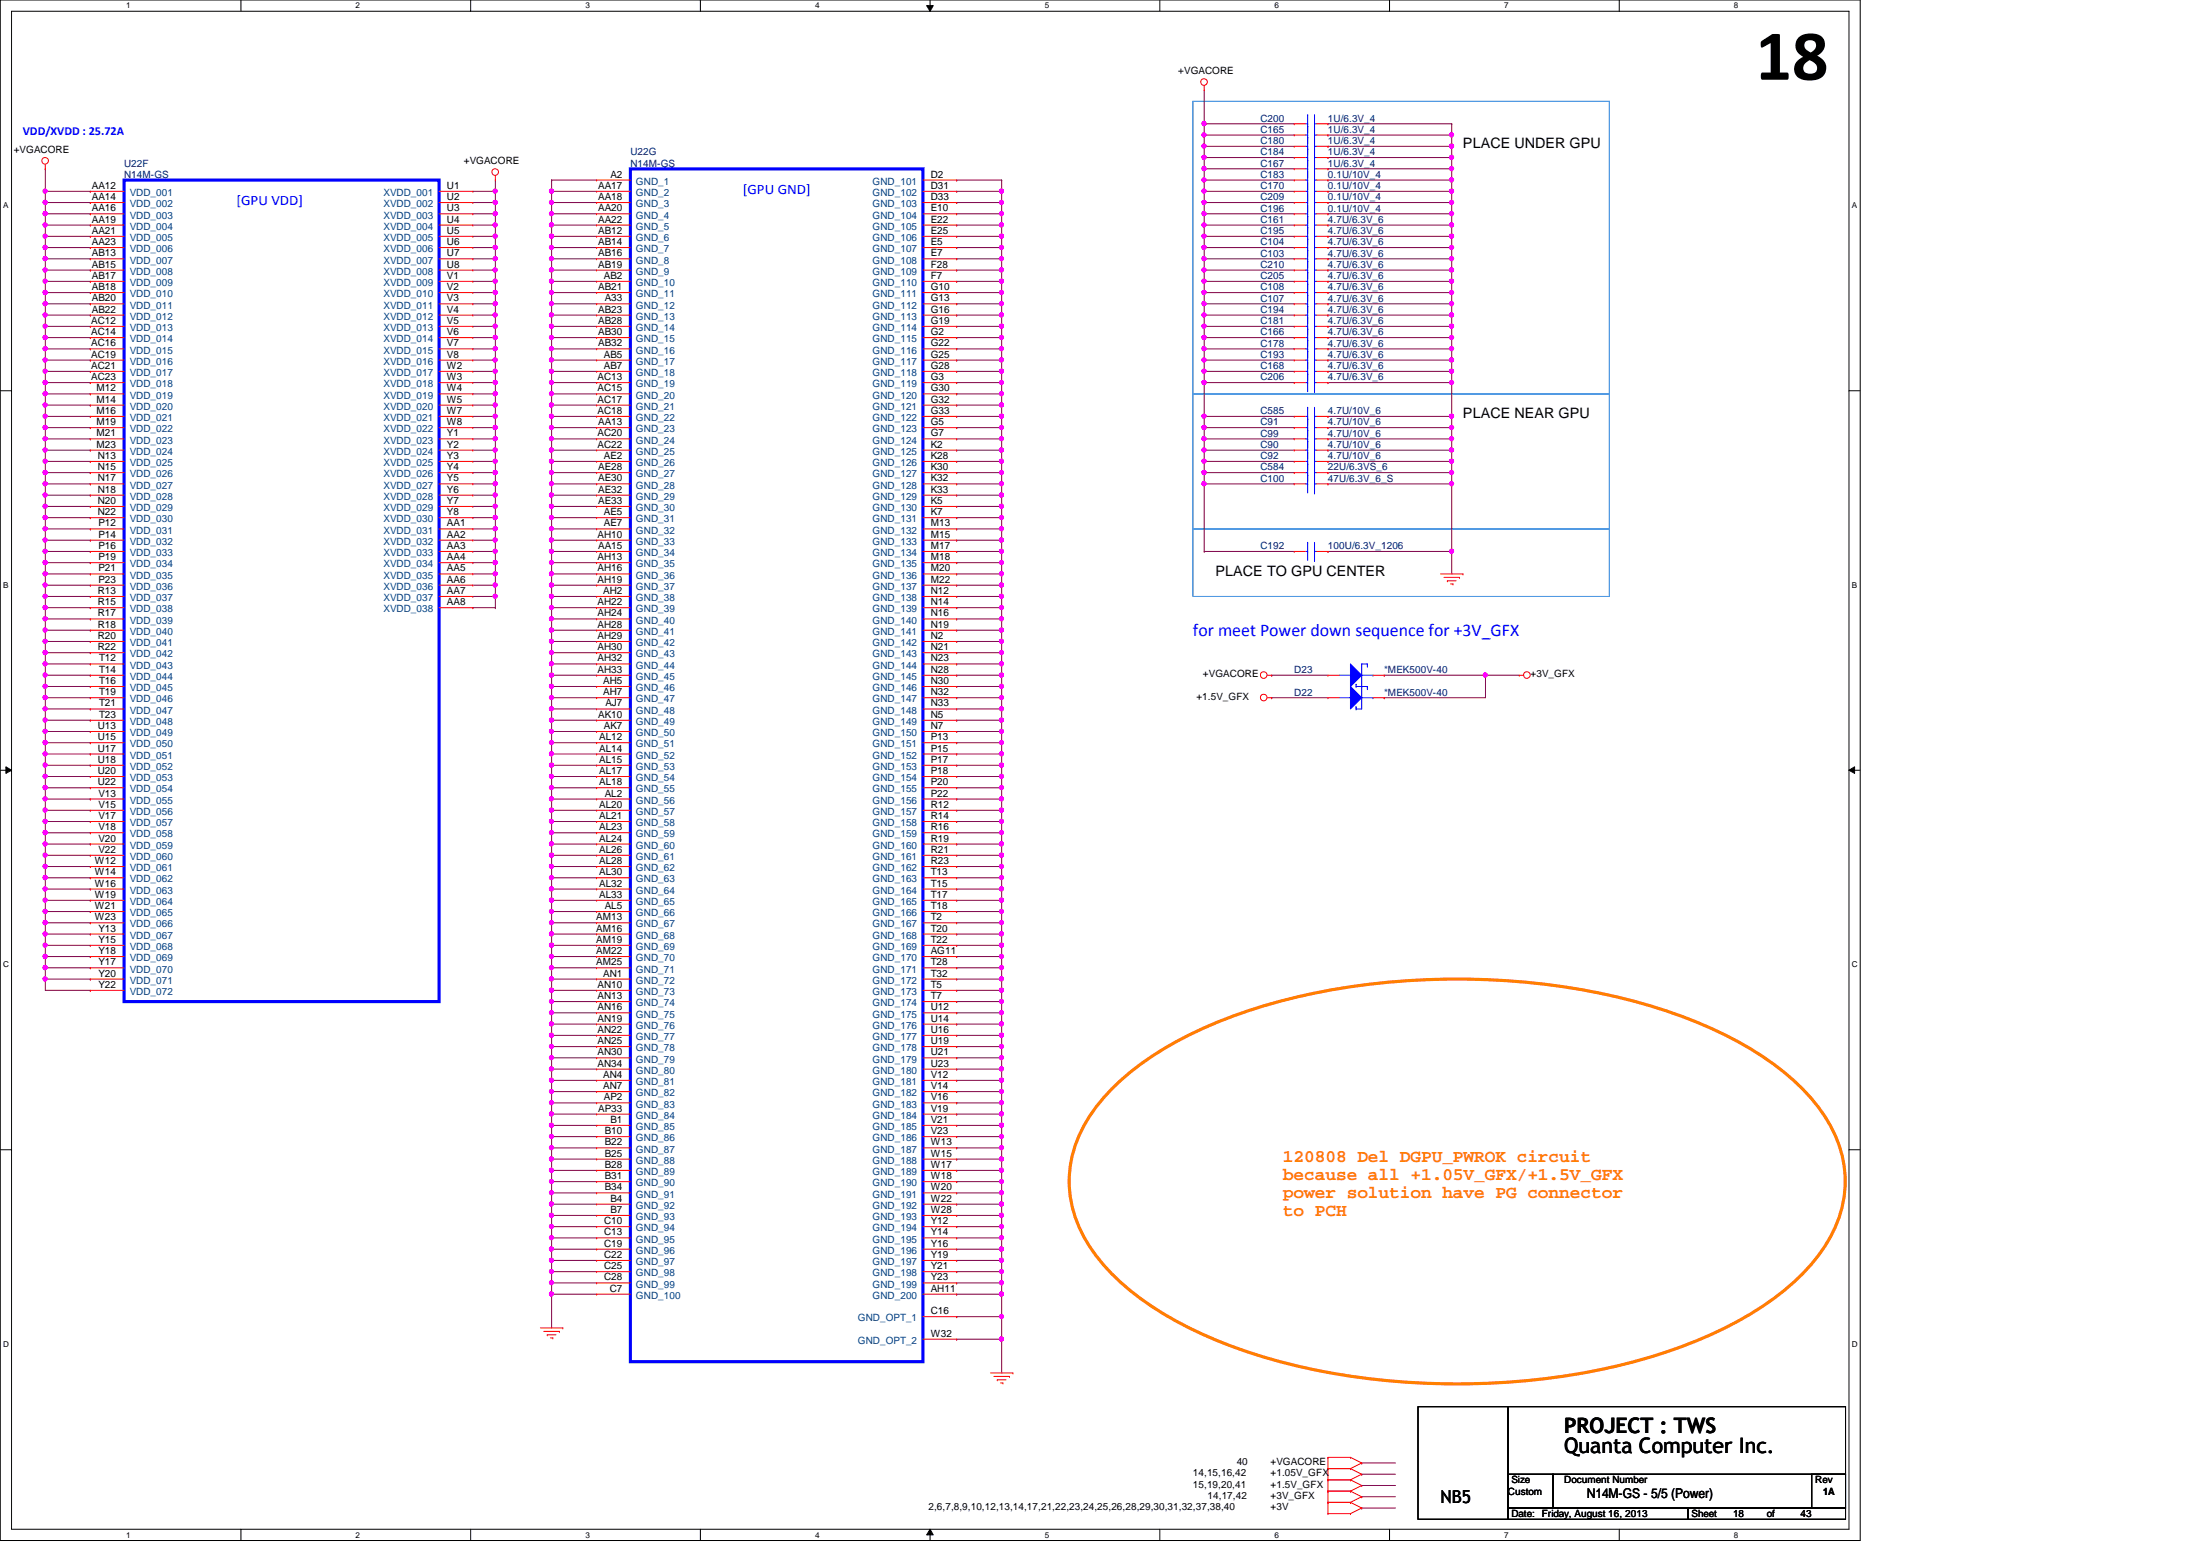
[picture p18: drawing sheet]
<svg xmlns="http://www.w3.org/2000/svg" width="297mm" height="210mm" viewBox="0 0 297 210" stroke-linecap="round" stroke-linejoin="round" font-family="sans-serif">
<defs><g id="words">
<text font-size="9.7" x="237.8" y="10.8">18</text>
<g font-size="2.9">
<text x="211.9" y="196.8">Quanta Computer Inc.</text>
<text x="211.9" y="194.1">PROJECT : TWS</text>
</g>
<text font-size="2.4" fill="#00f" x="161.6" y="86.1">for meet Power down sequence for +3V_GFX</text>
<g font-size="2.4" fill="#ff8000">
<text x="173.8" y="157.4">120808 Del DGPU_PWROK circuit</text>
<text x="173.8" y="159.8">because all +1.05V_GFX/+1.5V_GFX</text>
<text x="173.8" y="162.2">power solution have PG connector</text>
<text x="173.8" y="164.6">to PCH</text>
</g>
<text font-size="2.4" x="195.1" y="203.5">NB5</text>
<g font-size="1.9">
<text x="198.2" y="20.1">PLACE UNDER GPU</text>
<text x="198.2" y="56.6">PLACE NEAR GPU</text>
<text x="164.6" y="78">PLACE TO GPU CENTER</text>
</g>
<g font-size="1.9" fill="#00f">
<text x="32" y="27.8">[GPU VDD]</text>
<text x="100.6" y="26.2">[GPU GND]</text>
</g>
<text font-size="1.8" x="214.9" y="202.8">N14M-GS - 5/5 (Power)</text>
<text font-size="1.7" fill="#00f" x="3.1" y="18.3">VDD/XVDD : 25.72A</text>
<g font-size="1.4">
<text x="159.6" y="10.1">+VGACORE</text>
<text x="1.9" y="20.7">+VGACORE</text>
<text x="62.8" y="22.3">+VGACORE</text>
<text x="12.4" y="25.6">AA12</text>
<text x="12.4" y="27.1">AA14</text>
<text x="12.4" y="28.6">AA16</text>
<text x="60.5" y="25.6">U1</text>
<text x="60.5" y="27.1">U2</text>
<text x="60.5" y="28.6">U3</text>
<text x="81" y="25.6">AA17</text>
<text x="81" y="27.1">AA18</text>
<text x="81" y="28.6">AA20</text>
<text x="82.7" y="24">A2</text>
<text x="126.1" y="24">D2</text>
<text x="126.1" y="25.6">D31</text>
<text x="126.1" y="27.1">D33</text>
<text x="126.1" y="28.6">E10</text>
<text x="12.4" y="30.1">AA19</text>
<text x="12.4" y="31.7">AA21</text>
<text x="12.4" y="33.2">AA23</text>
<text x="12.4" y="34.7">AB13</text>
<text x="60.5" y="30.1">U4</text>
<text x="60.5" y="31.7">U5</text>
<text x="60.5" y="33.2">U6</text>
<text x="60.5" y="34.7">U7</text>
<text x="81" y="30.1">AA22</text>
<text x="81" y="31.7">AB12</text>
<text x="81" y="33.2">AB14</text>
<text x="81" y="34.7">AB16</text>
<text x="126.1" y="30.1">E22</text>
<text x="126.1" y="31.7">E25</text>
<text x="126.1" y="33.2">E5</text>
<text x="126.1" y="34.7">E7</text>
<text x="12.4" y="36.2">AB15</text>
<text x="12.4" y="37.8">AB17</text>
<text x="12.4" y="39.3">AB18</text>
<text x="12.4" y="40.8">AB20</text>
<text x="60.5" y="36.2">U8</text>
<text x="60.5" y="37.8">V1</text>
<text x="60.5" y="39.3">V2</text>
<text x="60.5" y="40.8">V3</text>
<text x="81" y="36.2">AB19</text>
<text x="81" y="39.3">AB21</text>
<text x="81.8" y="37.8">AB2</text>
<text x="81.9" y="40.8">A33</text>
<text x="126.1" y="36.2">F28</text>
<text x="126.1" y="37.8">F7</text>
<text x="126.1" y="39.3">G10</text>
<text x="126.1" y="40.8">G13</text>
<text x="12.4" y="43.9">AC12</text>
<text x="12.4" y="45.4">AC14</text>
<text x="12.4" y="46.9">AC16</text>
<text x="12.4" y="42.3">AB22</text>
<text x="60.5" y="42.3">V4</text>
<text x="60.5" y="43.9">V5</text>
<text x="60.5" y="45.4">V6</text>
<text x="60.5" y="46.9">V7</text>
<text x="81" y="42.3">AB23</text>
<text x="81" y="43.9">AB28</text>
<text x="81" y="45.4">AB30</text>
<text x="81" y="46.9">AB32</text>
<text x="126.1" y="42.3">G16</text>
<text x="126.1" y="43.9">G19</text>
<text x="126.1" y="45.4">G2</text>
<text x="126.1" y="46.9">G22</text>
<text x="12.4" y="48.4">AC19</text>
<text x="12.4" y="50">AC21</text>
<text x="12.4" y="51.5">AC23</text>
<text x="13.1" y="53">M12</text>
<text x="60.5" y="48.4">V8</text>
<text x="60.5" y="50">W2</text>
<text x="60.5" y="51.5">W3</text>
<text x="60.5" y="53">W4</text>
<text x="80.9" y="51.5">AC13</text>
<text x="80.9" y="53">AC15</text>
<text x="81.8" y="48.4">AB5</text>
<text x="81.8" y="50">AB7</text>
<text x="126.1" y="48.4">G25</text>
<text x="126.1" y="50">G28</text>
<text x="126.1" y="51.5">G3</text>
<text x="126.1" y="53">G30</text>
<text x="13.1" y="54.5">M14</text>
<text x="13.1" y="56">M16</text>
<text x="13.1" y="57.6">M19</text>
<text x="13.1" y="59.1">M21</text>
<text x="60.5" y="54.5">W5</text>
<text x="60.5" y="56">W7</text>
<text x="60.5" y="57.6">W8</text>
<text x="60.5" y="59.1">Y1</text>
<text x="80.9" y="54.5">AC17</text>
<text x="80.9" y="56">AC18</text>
<text x="80.9" y="59.1">AC20</text>
<text x="81" y="57.6">AA13</text>
<text x="126.1" y="54.5">G32</text>
<text x="126.1" y="56">G33</text>
<text x="126.1" y="57.6">G5</text>
<text x="126.1" y="59.1">G7</text>
<text x="13.1" y="60.6">M23</text>
<text x="13.2" y="62.1">N13</text>
<text x="13.2" y="63.7">N15</text>
<text x="13.2" y="65.2">N17</text>
<text x="60.5" y="60.6">Y2</text>
<text x="60.5" y="62.1">Y3</text>
<text x="60.5" y="63.7">Y4</text>
<text x="60.5" y="65.2">Y5</text>
<text x="80.9" y="60.6">AC22</text>
<text x="81" y="63.7">AE28</text>
<text x="81" y="65.2">AE30</text>
<text x="81.8" y="62.1">AE2</text>
<text x="126.1" y="60.6">K2</text>
<text x="126.1" y="62.1">K28</text>
<text x="126.1" y="63.7">K30</text>
<text x="126.1" y="65.2">K32</text>
<text x="13.2" y="66.7">N18</text>
<text x="13.2" y="68.2">N20</text>
<text x="13.2" y="69.8">N22</text>
<text x="13.3" y="71.3">P12</text>
<text x="60.5" y="66.7">Y6</text>
<text x="60.5" y="68.2">Y7</text>
<text x="60.5" y="69.8">Y8</text>
<text x="60.5" y="71.3">AA1</text>
<text x="81" y="66.7">AE32</text>
<text x="81" y="68.2">AE33</text>
<text x="81.8" y="69.8">AE5</text>
<text x="81.8" y="71.3">AE7</text>
<text x="126.1" y="66.7">K33</text>
<text x="126.1" y="68.2">K5</text>
<text x="126.1" y="69.8">K7</text>
<text x="126.1" y="71.3">M13</text>
<text x="13.3" y="72.8">P14</text>
<text x="13.3" y="74.3">P16</text>
<text x="13.3" y="75.9">P19</text>
<text x="13.3" y="77.4">P21</text>
<text x="60.5" y="72.8">AA2</text>
<text x="60.5" y="74.3">AA3</text>
<text x="60.5" y="75.9">AA4</text>
<text x="60.5" y="77.4">AA5</text>
<text x="80.9" y="72.8">AH10</text>
<text x="80.9" y="75.9">AH13</text>
<text x="80.9" y="77.4">AH16</text>
<text x="81" y="74.3">AA15</text>
<text x="126.1" y="72.8">M15</text>
<text x="126.1" y="74.3">M17</text>
<text x="126.1" y="75.9">M18</text>
<text x="126.1" y="77.4">M20</text>
<text x="13.2" y="80.4">R13</text>
<text x="13.2" y="82">R15</text>
<text x="13.2" y="83.5">R17</text>
<text x="13.3" y="78.9">P23</text>
<text x="60.5" y="78.9">AA6</text>
<text x="60.5" y="80.4">AA7</text>
<text x="60.5" y="82">AA8</text>
<text x="80.9" y="78.9">AH19</text>
<text x="80.9" y="82">AH22</text>
<text x="80.9" y="83.5">AH24</text>
<text x="81.7" y="80.4">AH2</text>
<text x="126.1" y="78.9">M22</text>
<text x="126.1" y="80.4">N12</text>
<text x="126.1" y="82">N14</text>
<text x="126.1" y="83.5">N16</text>
<text x="13.2" y="85">R18</text>
<text x="13.2" y="86.5">R20</text>
<text x="13.2" y="88.1">R22</text>
<text x="13.4" y="89.6">T12</text>
<text x="80.9" y="85">AH28</text>
<text x="80.9" y="86.5">AH29</text>
<text x="80.9" y="88.1">AH30</text>
<text x="80.9" y="89.6">AH32</text>
<text x="126.1" y="85">N19</text>
<text x="126.1" y="86.5">N2</text>
<text x="126.1" y="88.1">N21</text>
<text x="126.1" y="89.6">N23</text>
<text x="13.4" y="91.1">T14</text>
<text x="13.4" y="92.6">T16</text>
<text x="13.4" y="94.1">T19</text>
<text x="13.4" y="95.7">T21</text>
<text x="80.9" y="91.1">AH33</text>
<text x="81.7" y="92.6">AH5</text>
<text x="81.7" y="94.1">AH7</text>
<text x="82" y="95.7">AJ7</text>
<text x="126.1" y="91.1">N28</text>
<text x="126.1" y="92.6">N30</text>
<text x="126.1" y="94.1">N32</text>
<text x="126.1" y="95.7">N33</text>
<text x="162" y="94.8">+1.5V_GFX</text>
<text x="162.9" y="91.7">+VGACORE</text>
<text x="207.3" y="91.7">+3V_GFX</text>
<text x="13.2" y="98.7">U13</text>
<text x="13.2" y="100.2">U15</text>
<text x="13.2" y="101.8">U17</text>
<text x="13.4" y="97.2">T23</text>
<text x="81" y="97.2">AK10</text>
<text x="81.1" y="100.2">AL12</text>
<text x="81.1" y="101.8">AL14</text>
<text x="81.8" y="98.7">AK7</text>
<text x="126.1" y="97.2">N5</text>
<text x="126.1" y="98.7">N7</text>
<text x="126.1" y="100.2">P13</text>
<text x="126.1" y="101.8">P15</text>
<text x="13.2" y="103.3">U18</text>
<text x="13.2" y="104.8">U20</text>
<text x="13.2" y="106.3">U22</text>
<text x="13.3" y="107.9">V13</text>
<text x="81.1" y="103.3">AL15</text>
<text x="81.1" y="104.8">AL17</text>
<text x="81.1" y="106.3">AL18</text>
<text x="81.9" y="107.9">AL2</text>
<text x="126.1" y="103.3">P17</text>
<text x="126.1" y="104.8">P18</text>
<text x="126.1" y="106.3">P20</text>
<text x="126.1" y="107.9">P22</text>
<text x="13.3" y="110.9">V17</text>
<text x="13.3" y="112.4">V18</text>
<text x="13.3" y="114">V20</text>
<text x="13.3" y="109.4">V15</text>
<text x="81.1" y="109.4">AL20</text>
<text x="81.1" y="110.9">AL21</text>
<text x="81.1" y="112.4">AL23</text>
<text x="81.1" y="114">AL24</text>
<text x="126.1" y="109.4">R12</text>
<text x="126.1" y="110.9">R14</text>
<text x="126.1" y="112.4">R16</text>
<text x="126.1" y="114">R19</text>
<text x="12.9" y="117">W12</text>
<text x="12.9" y="118.5">W14</text>
<text x="13.3" y="115.5">V22</text>
<text x="81.1" y="115.5">AL26</text>
<text x="81.1" y="117">AL28</text>
<text x="81.1" y="118.5">AL30</text>
<text x="126.1" y="115.5">R21</text>
<text x="126.1" y="117">R23</text>
<text x="126.1" y="118.5">T13</text>
<text x="12.9" y="120.1">W16</text>
<text x="12.9" y="121.6">W19</text>
<text x="12.9" y="123.1">W21</text>
<text x="12.9" y="124.6">W23</text>
<text x="80.8" y="124.6">AM13</text>
<text x="81.1" y="120.1">AL32</text>
<text x="81.1" y="121.6">AL33</text>
<text x="81.9" y="123.1">AL5</text>
<text x="126.1" y="120.1">T15</text>
<text x="126.1" y="121.6">T17</text>
<text x="126.1" y="123.1">T18</text>
<text x="126.1" y="124.6">T2</text>
<text x="13.3" y="126.2">Y13</text>
<text x="13.3" y="127.7">Y15</text>
<text x="13.3" y="129.2">Y18</text>
<text x="13.3" y="130.7">Y17</text>
<text x="80.8" y="126.2">AM16</text>
<text x="80.8" y="127.7">AM19</text>
<text x="80.8" y="129.2">AM22</text>
<text x="80.8" y="130.7">AM25</text>
<text x="126.1" y="126.2">T20</text>
<text x="126.1" y="127.7">T22</text>
<text x="126.1" y="129.2">AG11</text>
<text x="126.1" y="130.7">T28</text>
<text x="13.3" y="132.2">Y20</text>
<text x="13.3" y="133.8">Y22</text>
<text x="80.9" y="133.8">AN10</text>
<text x="80.9" y="135.3">AN13</text>
<text x="80.9" y="136.8">AN16</text>
<text x="81.7" y="132.2">AN1</text>
<text x="126.1" y="132.2">T32</text>
<text x="126.1" y="133.8">T5</text>
<text x="126.1" y="135.3">T7</text>
<text x="126.1" y="136.8">U12</text>
<text x="80.9" y="138.3">AN19</text>
<text x="80.9" y="139.9">AN22</text>
<text x="80.9" y="141.4">AN25</text>
<text x="80.9" y="142.9">AN30</text>
<text x="126.1" y="138.3">U14</text>
<text x="126.1" y="139.9">U16</text>
<text x="126.1" y="141.4">U19</text>
<text x="126.1" y="142.9">U21</text>
<text x="80.9" y="144.4">AN34</text>
<text x="81.7" y="146">AN4</text>
<text x="81.7" y="147.5">AN7</text>
<text x="81.8" y="149">AP2</text>
<text x="126.1" y="144.4">U23</text>
<text x="126.1" y="146">V12</text>
<text x="126.1" y="147.5">V14</text>
<text x="126.1" y="149">V16</text>
<text x="81" y="150.5">AP33</text>
<text x="81.9" y="153.6">B10</text>
<text x="81.9" y="155.1">B22</text>
<text x="82.7" y="152.1">B1</text>
<text x="126.1" y="150.5">V19</text>
<text x="126.1" y="152.1">V21</text>
<text x="126.1" y="153.6">V23</text>
<text x="126.1" y="155.1">W13</text>
<text x="81.9" y="156.6">B25</text>
<text x="81.9" y="158.2">B28</text>
<text x="81.9" y="159.7">B31</text>
<text x="81.9" y="161.2">B34</text>
<text x="126.1" y="156.6">W15</text>
<text x="126.1" y="158.2">W17</text>
<text x="126.1" y="159.7">W18</text>
<text x="126.1" y="161.2">W20</text>
<text x="81.8" y="165.8">C10</text>
<text x="81.8" y="167.3">C13</text>
<text x="82.7" y="162.7">B4</text>
<text x="82.7" y="164.3">B7</text>
<text x="126.1" y="162.7">W22</text>
<text x="126.1" y="165.8">Y12</text>
<text x="126.1" y="167.3">Y14</text>
<text x="126.1" y="164.3">W28</text>
<text x="81.8" y="170.3">C22</text>
<text x="81.8" y="171.9">C25</text>
<text x="81.8" y="173.4">C28</text>
<text x="81.8" y="168.8">C19</text>
<text x="126.1" y="168.8">Y16</text>
<text x="126.1" y="170.3">Y19</text>
<text x="126.1" y="171.9">Y21</text>
<text x="126.1" y="173.4">Y23</text>
<text x="82.6" y="174.9">C7</text>
<text x="126.1" y="174.9">AH11</text>
<text x="126.1" y="178">C16</text>
<text x="126.1" y="181">W32</text>
<text x="161.6" y="199.9">14,15,16,42</text>
<text x="161.6" y="201.5">15,19,20,41</text>
<text x="163.6" y="203">14,17,42</text>
<text x="167.5" y="198.4">40</text>
<text x="172.1" y="198.4">+VGACORE</text>
<text x="172.1" y="199.9">+1.05V_GFX</text>
<text x="172.1" y="201.5">+1.5V_GFX</text>
<text x="172.1" y="203">+3V_GFX</text>
<text x="204.3" y="202.4">Custom</text>
<text x="204.7" y="200.9">Size</text>
<text x="211.9" y="200.9">Document Number</text>
<text x="245.9" y="200.9">Rev</text>
<text x="246.9" y="202.4">1A</text>
<text x="125.8" y="204.5">2,6,7,8,9,10,12,13,14,17,21,22,23,24,25,26,28,29,30,31,32,37,38,40</text>
<text x="172.1" y="204.5">+3V</text>
<text x="204.7" y="205.4">Date: Friday, August 16, 2013</text>
<text x="229.1" y="205.4">Sheet</text>
<text x="234.7" y="205.4">18</text>
<text x="239.3" y="205.4">of</text>
<text x="243.9" y="205.4">43</text>
</g>
<g font-size="1.4" fill="#000080">
<text x="170.7" y="18">C165</text>
<text x="170.7" y="16.5">C200</text>
<text x="179.9" y="18">1U/6.3V_4</text>
<text x="179.9" y="16.5">1U/6.3V_4</text>
<text x="16.8" y="22.6">U22F</text>
<text x="85.4" y="21">U22G</text>
<text x="85.4" y="22.6">N14M-GS</text>
<text x="170.7" y="19.5">C180</text>
<text x="170.7" y="22.6">C167</text>
<text x="170.7" y="21">C184</text>
<text x="179.9" y="19.5">1U/6.3V_4</text>
<text x="179.9" y="22.6">1U/6.3V_4</text>
<text x="179.9" y="21">1U/6.3V_4</text>
<text x="16.8" y="24.1">N14M-GS</text>
<text x="170.7" y="27.1">C209</text>
<text x="170.7" y="28.7">C196</text>
<text x="170.7" y="24.1">C183</text>
<text x="170.7" y="25.6">C170</text>
<text x="179.9" y="27.1">0.1U/10V_4</text>
<text x="179.9" y="28.7">0.1U/10V_4</text>
<text x="179.9" y="24.1">0.1U/10V_4</text>
<text x="179.9" y="25.6">0.1U/10V_4</text>
<text x="170.7" y="33.2">C104</text>
<text x="170.7" y="30.2">C161</text>
<text x="170.7" y="31.7">C195</text>
<text x="170.7" y="34.8">C103</text>
<text x="179.9" y="33.2">4.7U/6.3V_6</text>
<text x="179.9" y="30.2">4.7U/6.3V_6</text>
<text x="179.9" y="31.7">4.7U/6.3V_6</text>
<text x="179.9" y="34.8">4.7U/6.3V_6</text>
<text x="170.7" y="39.3">C108</text>
<text x="170.7" y="37.8">C205</text>
<text x="170.7" y="40.9">C107</text>
<text x="170.7" y="36.3">C210</text>
<text x="179.9" y="39.3">4.7U/6.3V_6</text>
<text x="179.9" y="37.8">4.7U/6.3V_6</text>
<text x="179.9" y="40.9">4.7U/6.3V_6</text>
<text x="179.9" y="36.3">4.7U/6.3V_6</text>
<text x="170.7" y="46.9">C178</text>
<text x="170.7" y="42.4">C194</text>
<text x="170.7" y="43.9">C181</text>
<text x="170.7" y="45.4">C166</text>
<text x="179.9" y="46.9">4.7U/6.3V_6</text>
<text x="179.9" y="42.4">4.7U/6.3V_6</text>
<text x="179.9" y="43.9">4.7U/6.3V_6</text>
<text x="179.9" y="45.4">4.7U/6.3V_6</text>
<text x="170.7" y="48.5">C193</text>
<text x="170.7" y="50">C168</text>
<text x="170.7" y="51.5">C206</text>
<text x="179.9" y="48.5">4.7U/6.3V_6</text>
<text x="179.9" y="50">4.7U/6.3V_6</text>
<text x="179.9" y="51.5">4.7U/6.3V_6</text>
<text x="170.7" y="57.6">C91</text>
<text x="170.7" y="56.1">C585</text>
<text x="170.7" y="59.1">C99</text>
<text x="179.9" y="57.6">4.7U/10V_6</text>
<text x="179.9" y="59.1">4.7U/10V_6</text>
<text x="179.9" y="56.1">4.7U/10V_6</text>
<text x="170.7" y="65.2">C100</text>
<text x="170.7" y="60.7">C90</text>
<text x="170.7" y="63.7">C584</text>
<text x="170.7" y="62.2">C92</text>
<text x="179.9" y="60.7">4.7U/10V_6</text>
<text x="179.9" y="62.2">4.7U/10V_6</text>
<text x="179.9" y="65.2">47U/6.3V_6_S</text>
<text x="179.9" y="63.7">22U/6.3VS_6</text>
<text x="170.7" y="74.4">C192</text>
<text x="179.9" y="74.4">100U/6.3V_1206</text>
<text x="175.3" y="94.2">D22</text>
<text x="175.3" y="91.1">D23</text>
<text x="187.5" y="94.2">*MEK500V-40</text>
<text x="187.5" y="91.1">*MEK500V-40</text>
</g>
<g font-size="1.4" fill="#004080">
<text x="17.6" y="26.5">VDD_001</text>
<text x="17.6" y="28.1">VDD_002</text>
<text x="17.6" y="29.6">VDD_003</text>
<text x="51.9" y="26.5">XVDD_001</text>
<text x="51.9" y="28.1">XVDD_002</text>
<text x="51.9" y="29.6">XVDD_003</text>
<text x="86.1" y="25">GND_1</text>
<text x="86.1" y="26.5">GND_2</text>
<text x="86.1" y="28.1">GND_3</text>
<text x="86.1" y="29.6">GND_4</text>
<text x="118.2" y="25">GND_101</text>
<text x="118.2" y="26.5">GND_102</text>
<text x="118.2" y="28.1">GND_103</text>
<text x="118.2" y="29.6">GND_104</text>
<text x="17.6" y="31.1">VDD_004</text>
<text x="17.6" y="32.6">VDD_005</text>
<text x="17.6" y="34.2">VDD_006</text>
<text x="17.6" y="35.7">VDD_007</text>
<text x="51.9" y="31.1">XVDD_004</text>
<text x="51.9" y="32.6">XVDD_005</text>
<text x="51.9" y="34.2">XVDD_006</text>
<text x="51.9" y="35.7">XVDD_007</text>
<text x="86.1" y="31.1">GND_5</text>
<text x="86.1" y="32.6">GND_6</text>
<text x="86.1" y="34.2">GND_7</text>
<text x="86.1" y="35.7">GND_8</text>
<text x="118.2" y="31.1">GND_105</text>
<text x="118.2" y="32.6">GND_106</text>
<text x="118.2" y="34.2">GND_107</text>
<text x="118.2" y="35.7">GND_108</text>
<text x="17.6" y="37.2">VDD_008</text>
<text x="17.6" y="38.7">VDD_009</text>
<text x="17.6" y="40.3">VDD_010</text>
<text x="17.6" y="41.8">VDD_011</text>
<text x="51.9" y="37.2">XVDD_008</text>
<text x="51.9" y="38.7">XVDD_009</text>
<text x="51.9" y="40.3">XVDD_010</text>
<text x="51.9" y="41.8">XVDD_011</text>
<text x="86.1" y="37.2">GND_9</text>
<text x="86.1" y="38.7">GND_10</text>
<text x="86.1" y="40.3">GND_11</text>
<text x="86.1" y="41.8">GND_12</text>
<text x="118.2" y="37.2">GND_109</text>
<text x="118.2" y="38.7">GND_110</text>
<text x="118.2" y="40.3">GND_111</text>
<text x="118.2" y="41.8">GND_112</text>
<text x="17.6" y="43.3">VDD_012</text>
<text x="17.6" y="44.8">VDD_013</text>
<text x="17.6" y="46.4">VDD_014</text>
<text x="17.6" y="47.9">VDD_015</text>
<text x="51.9" y="43.3">XVDD_012</text>
<text x="51.9" y="44.8">XVDD_013</text>
<text x="51.9" y="46.4">XVDD_014</text>
<text x="51.9" y="47.9">XVDD_015</text>
<text x="86.1" y="43.3">GND_13</text>
<text x="86.1" y="44.8">GND_14</text>
<text x="86.1" y="46.4">GND_15</text>
<text x="86.1" y="47.9">GND_16</text>
<text x="118.2" y="43.3">GND_113</text>
<text x="118.2" y="44.8">GND_114</text>
<text x="118.2" y="46.4">GND_115</text>
<text x="118.2" y="47.9">GND_116</text>
<text x="17.6" y="49.4">VDD_016</text>
<text x="17.6" y="50.9">VDD_017</text>
<text x="17.6" y="52.5">VDD_018</text>
<text x="17.6" y="54">VDD_019</text>
<text x="51.9" y="49.4">XVDD_016</text>
<text x="51.9" y="50.9">XVDD_017</text>
<text x="51.9" y="52.5">XVDD_018</text>
<text x="51.9" y="54">XVDD_019</text>
<text x="86.1" y="49.4">GND_17</text>
<text x="86.1" y="50.9">GND_18</text>
<text x="86.1" y="52.5">GND_19</text>
<text x="86.1" y="54">GND_20</text>
<text x="118.2" y="49.4">GND_117</text>
<text x="118.2" y="50.9">GND_118</text>
<text x="118.2" y="52.5">GND_119</text>
<text x="118.2" y="54">GND_120</text>
<text x="17.6" y="55.5">VDD_020</text>
<text x="17.6" y="57">VDD_021</text>
<text x="17.6" y="58.5">VDD_022</text>
<text x="51.9" y="55.5">XVDD_020</text>
<text x="51.9" y="57">XVDD_021</text>
<text x="51.9" y="58.5">XVDD_022</text>
<text x="86.1" y="55.5">GND_21</text>
<text x="86.1" y="57">GND_22</text>
<text x="86.1" y="58.5">GND_23</text>
<text x="118.2" y="55.5">GND_121</text>
<text x="118.2" y="57">GND_122</text>
<text x="118.2" y="58.5">GND_123</text>
<text x="17.6" y="60.1">VDD_023</text>
<text x="17.6" y="61.6">VDD_024</text>
<text x="17.6" y="63.1">VDD_025</text>
<text x="17.6" y="64.6">VDD_026</text>
<text x="51.9" y="60.1">XVDD_023</text>
<text x="51.9" y="61.6">XVDD_024</text>
<text x="51.9" y="63.1">XVDD_025</text>
<text x="51.9" y="64.6">XVDD_026</text>
<text x="86.1" y="60.1">GND_24</text>
<text x="86.1" y="61.6">GND_25</text>
<text x="86.1" y="63.1">GND_26</text>
<text x="86.1" y="64.6">GND_27</text>
<text x="118.2" y="60.1">GND_124</text>
<text x="118.2" y="61.6">GND_125</text>
<text x="118.2" y="63.1">GND_126</text>
<text x="118.2" y="64.6">GND_127</text>
<text x="17.6" y="66.2">VDD_027</text>
<text x="17.6" y="67.7">VDD_028</text>
<text x="17.6" y="69.2">VDD_029</text>
<text x="17.6" y="70.7">VDD_030</text>
<text x="51.9" y="66.2">XVDD_027</text>
<text x="51.9" y="67.7">XVDD_028</text>
<text x="51.9" y="69.2">XVDD_029</text>
<text x="51.9" y="70.7">XVDD_030</text>
<text x="86.1" y="66.2">GND_28</text>
<text x="86.1" y="67.7">GND_29</text>
<text x="86.1" y="69.2">GND_30</text>
<text x="86.1" y="70.7">GND_31</text>
<text x="118.2" y="66.2">GND_128</text>
<text x="118.2" y="67.7">GND_129</text>
<text x="118.2" y="69.2">GND_130</text>
<text x="118.2" y="70.7">GND_131</text>
<text x="17.6" y="72.3">VDD_031</text>
<text x="17.6" y="73.8">VDD_032</text>
<text x="17.6" y="75.3">VDD_033</text>
<text x="17.6" y="76.8">VDD_034</text>
<text x="51.9" y="72.3">XVDD_031</text>
<text x="51.9" y="73.8">XVDD_032</text>
<text x="51.9" y="75.3">XVDD_033</text>
<text x="51.9" y="76.8">XVDD_034</text>
<text x="86.1" y="72.3">GND_32</text>
<text x="86.1" y="73.8">GND_33</text>
<text x="86.1" y="75.3">GND_34</text>
<text x="86.1" y="76.8">GND_35</text>
<text x="118.2" y="72.3">GND_132</text>
<text x="118.2" y="73.8">GND_133</text>
<text x="118.2" y="75.3">GND_134</text>
<text x="118.2" y="76.8">GND_135</text>
<text x="17.6" y="78.4">VDD_035</text>
<text x="17.6" y="79.9">VDD_036</text>
<text x="17.6" y="81.4">VDD_037</text>
<text x="17.6" y="82.9">VDD_038</text>
<text x="51.9" y="78.4">XVDD_035</text>
<text x="51.9" y="79.9">XVDD_036</text>
<text x="51.9" y="81.4">XVDD_037</text>
<text x="51.9" y="82.9">XVDD_038</text>
<text x="86.1" y="78.4">GND_36</text>
<text x="86.1" y="79.9">GND_37</text>
<text x="86.1" y="81.4">GND_38</text>
<text x="86.1" y="82.9">GND_39</text>
<text x="118.2" y="78.4">GND_136</text>
<text x="118.2" y="79.9">GND_137</text>
<text x="118.2" y="81.4">GND_138</text>
<text x="118.2" y="82.9">GND_139</text>
<text x="17.6" y="84.5">VDD_039</text>
<text x="17.6" y="86">VDD_040</text>
<text x="17.6" y="87.5">VDD_041</text>
<text x="17.6" y="89">VDD_042</text>
<text x="86.1" y="84.5">GND_40</text>
<text x="86.1" y="86">GND_41</text>
<text x="86.1" y="87.5">GND_42</text>
<text x="86.1" y="89">GND_43</text>
<text x="118.2" y="84.5">GND_140</text>
<text x="118.2" y="86">GND_141</text>
<text x="118.2" y="87.5">GND_142</text>
<text x="118.2" y="89">GND_143</text>
<text x="17.6" y="90.6">VDD_043</text>
<text x="17.6" y="92.1">VDD_044</text>
<text x="17.6" y="93.6">VDD_045</text>
<text x="17.6" y="95.1">VDD_046</text>
<text x="86.1" y="90.6">GND_44</text>
<text x="86.1" y="92.1">GND_45</text>
<text x="86.1" y="93.6">GND_46</text>
<text x="86.1" y="95.1">GND_47</text>
<text x="118.2" y="90.6">GND_144</text>
<text x="118.2" y="92.1">GND_145</text>
<text x="118.2" y="93.6">GND_146</text>
<text x="118.2" y="95.1">GND_147</text>
<text x="17.6" y="96.6">VDD_047</text>
<text x="17.6" y="98.2">VDD_048</text>
<text x="17.6" y="99.7">VDD_049</text>
<text x="17.6" y="101.2">VDD_050</text>
<text x="86.1" y="96.6">GND_48</text>
<text x="86.1" y="98.2">GND_49</text>
<text x="86.1" y="99.7">GND_50</text>
<text x="86.1" y="101.2">GND_51</text>
<text x="118.2" y="96.6">GND_148</text>
<text x="118.2" y="98.2">GND_149</text>
<text x="118.2" y="99.7">GND_150</text>
<text x="118.2" y="101.2">GND_151</text>
<text x="17.6" y="102.7">VDD_051</text>
<text x="17.6" y="104.3">VDD_052</text>
<text x="17.6" y="105.8">VDD_053</text>
<text x="17.6" y="107.3">VDD_054</text>
<text x="86.1" y="102.7">GND_52</text>
<text x="86.1" y="104.3">GND_53</text>
<text x="86.1" y="105.8">GND_54</text>
<text x="86.1" y="107.3">GND_55</text>
<text x="118.2" y="102.7">GND_152</text>
<text x="118.2" y="104.3">GND_153</text>
<text x="118.2" y="105.8">GND_154</text>
<text x="118.2" y="107.3">GND_155</text>
<text x="17.6" y="111.9">VDD_057</text>
<text x="17.6" y="113.4">VDD_058</text>
<text x="17.6" y="108.8">VDD_055</text>
<text x="17.6" y="110.4">VDD_056</text>
<text x="86.1" y="108.8">GND_56</text>
<text x="86.1" y="110.4">GND_57</text>
<text x="86.1" y="111.9">GND_58</text>
<text x="86.1" y="113.4">GND_59</text>
<text x="118.2" y="108.8">GND_156</text>
<text x="118.2" y="110.4">GND_157</text>
<text x="118.2" y="111.9">GND_158</text>
<text x="118.2" y="113.4">GND_159</text>
<text x="17.6" y="114.9">VDD_059</text>
<text x="17.6" y="116.5">VDD_060</text>
<text x="17.6" y="118">VDD_061</text>
<text x="17.6" y="119.5">VDD_062</text>
<text x="86.1" y="114.9">GND_60</text>
<text x="86.1" y="116.5">GND_61</text>
<text x="86.1" y="118">GND_62</text>
<text x="86.1" y="119.5">GND_63</text>
<text x="118.2" y="114.9">GND_160</text>
<text x="118.2" y="116.5">GND_161</text>
<text x="118.2" y="118">GND_162</text>
<text x="118.2" y="119.5">GND_163</text>
<text x="17.6" y="121">VDD_063</text>
<text x="17.6" y="122.6">VDD_064</text>
<text x="17.6" y="124.1">VDD_065</text>
<text x="17.6" y="125.6">VDD_066</text>
<text x="86.1" y="121">GND_64</text>
<text x="86.1" y="122.6">GND_65</text>
<text x="86.1" y="124.1">GND_66</text>
<text x="86.1" y="125.6">GND_67</text>
<text x="118.2" y="121">GND_164</text>
<text x="118.2" y="122.6">GND_165</text>
<text x="118.2" y="124.1">GND_166</text>
<text x="118.2" y="125.6">GND_167</text>
<text x="17.6" y="127.1">VDD_067</text>
<text x="17.6" y="128.7">VDD_068</text>
<text x="17.6" y="130.2">VDD_069</text>
<text x="17.6" y="131.7">VDD_070</text>
<text x="86.1" y="127.1">GND_68</text>
<text x="86.1" y="128.7">GND_69</text>
<text x="86.1" y="130.2">GND_70</text>
<text x="86.1" y="131.7">GND_71</text>
<text x="118.2" y="127.1">GND_168</text>
<text x="118.2" y="128.7">GND_169</text>
<text x="118.2" y="130.2">GND_170</text>
<text x="118.2" y="131.7">GND_171</text>
<text x="17.6" y="133.2">VDD_071</text>
<text x="17.6" y="134.7">VDD_072</text>
<text x="86.1" y="133.2">GND_72</text>
<text x="86.1" y="134.7">GND_73</text>
<text x="86.1" y="136.3">GND_74</text>
<text x="86.1" y="137.8">GND_75</text>
<text x="118.2" y="133.2">GND_172</text>
<text x="118.2" y="134.7">GND_173</text>
<text x="118.2" y="136.3">GND_174</text>
<text x="118.2" y="137.8">GND_175</text>
<text x="86.1" y="139.3">GND_76</text>
<text x="86.1" y="140.8">GND_77</text>
<text x="86.1" y="142.4">GND_78</text>
<text x="86.1" y="143.9">GND_79</text>
<text x="118.2" y="139.3">GND_176</text>
<text x="118.2" y="140.8">GND_177</text>
<text x="118.2" y="142.4">GND_178</text>
<text x="118.2" y="143.9">GND_179</text>
<text x="86.1" y="145.4">GND_80</text>
<text x="86.1" y="146.9">GND_81</text>
<text x="86.1" y="148.5">GND_82</text>
<text x="86.1" y="150">GND_83</text>
<text x="118.2" y="145.4">GND_180</text>
<text x="118.2" y="146.9">GND_181</text>
<text x="118.2" y="148.5">GND_182</text>
<text x="118.2" y="150">GND_183</text>
<text x="86.1" y="151.5">GND_84</text>
<text x="86.1" y="153">GND_85</text>
<text x="86.1" y="154.6">GND_86</text>
<text x="118.2" y="151.5">GND_184</text>
<text x="118.2" y="153">GND_185</text>
<text x="118.2" y="154.6">GND_186</text>
<text x="86.1" y="156.1">GND_87</text>
<text x="86.1" y="157.6">GND_88</text>
<text x="86.1" y="159.1">GND_89</text>
<text x="86.1" y="160.7">GND_90</text>
<text x="118.2" y="156.1">GND_187</text>
<text x="118.2" y="157.6">GND_188</text>
<text x="118.2" y="159.1">GND_189</text>
<text x="118.2" y="160.7">GND_190</text>
<text x="86.1" y="162.2">GND_91</text>
<text x="86.1" y="163.7">GND_92</text>
<text x="86.1" y="165.2">GND_93</text>
<text x="86.1" y="166.8">GND_94</text>
<text x="118.2" y="162.2">GND_191</text>
<text x="118.2" y="163.7">GND_192</text>
<text x="118.2" y="166.8">GND_194</text>
<text x="118.2" y="165.2">GND_193</text>
<text x="86.1" y="171.3">GND_97</text>
<text x="86.1" y="172.8">GND_98</text>
<text x="86.1" y="168.3">GND_95</text>
<text x="86.1" y="169.8">GND_96</text>
<text x="118.2" y="168.3">GND_195</text>
<text x="118.2" y="169.8">GND_196</text>
<text x="118.2" y="171.3">GND_197</text>
<text x="118.2" y="172.8">GND_198</text>
<text x="86.1" y="174.4">GND_99</text>
<text x="86.1" y="175.9">GND_100</text>
<text x="116.2" y="178.9">GND_OPT_1</text>
<text x="118.2" y="174.4">GND_199</text>
<text x="118.2" y="175.9">GND_200</text>
<text x="116.2" y="182">GND_OPT_2</text>
</g>
<g font-size="1.1">
<text x="17.1" y="1.1">1</text>
<text x="48.2" y="1.1">2</text>
<text x="79.3" y="1.1">3</text>
<text x="110.4" y="1.1">4</text>
<text x="141.5" y="1.1">5</text>
<text x="172.6" y="1.1">6</text>
<text x="203.7" y="1.1">7</text>
<text x="234.9" y="1.1">8</text>
<text x=".4" y="28.2">A</text>
<text x="250.8" y="28.2">A</text>
<text x=".4" y="79.6">B</text>
<text x="250.8" y="79.6">B</text>
<text x=".4" y="131">C</text>
<text x="250.8" y="131">C</text>
<text x=".4" y="182.4">D</text>
<text x="250.8" y="182.4">D</text>
<text x="17.1" y="208.2">1</text>
<text x="48.2" y="208.2">2</text>
<text x="79.3" y="208.2">3</text>
<text x="110.4" y="208.2">4</text>
<text x="141.5" y="208.2">5</text>
<text x="172.6" y="208.2">6</text>
<text x="203.7" y="208.2">7</text>
<text x="234.9" y="208.2">8</text>
</g>
</g></defs>
<path d="M0 0h252v208.6h-252zM1.6 1.5h248.8v205.6h-248.8z" fill="none" stroke="#000" stroke-width=".14"/>
<g fill="#fff">
<path d="M17.1 .2h.6v1.2h-.6z"/>
<path d="M17.1 207.3h.6v1.1h-.6z"/>
</g>
<path d="M32.6 0v1.5M32.6 207.1v1.5" fill="none" stroke="#000" stroke-width=".14"/>
<g fill="#fff">
<path d="M48.2 .2h.6v1.2h-.6z"/>
<path d="M48.2 207.3h.6v1.1h-.6z"/>
</g>
<path d="M63.8 0v1.5M63.8 207.1v1.5" fill="none" stroke="#000" stroke-width=".14"/>
<g fill="#fff">
<path d="M79.3 .2h.6v1.2h-.6z"/>
<path d="M79.3 207.3h.6v1.1h-.6z"/>
</g>
<path d="M94.9 0v1.5M94.9 207.1v1.5" fill="none" stroke="#000" stroke-width=".14"/>
<g fill="#fff">
<path d="M110.4 .2h.6v1.2h-.6z"/>
<path d="M110.4 207.3h.6v1.1h-.6z"/>
</g>
<path d="M125.5 .8h.9l-.4 .7zM126 0v1.5M126 207.1l.4 .8h-.9zM126 207.1v1.5" fill="none" stroke="#000" stroke-width=".14"/>
<path d="M125.5 .8h.9l-.4 .7zM126 207.1l.4 .8h-.9z" fill="#000"/>
<g fill="#fff">
<path d="M141.5 .2h.6v1.2h-.6z"/>
<path d="M141.5 207.3h.6v1.1h-.6z"/>
</g>
<path d="M157.1 0v1.5M157.1 207.1v1.5" fill="none" stroke="#000" stroke-width=".14"/>
<g fill="#fff">
<path d="M172.6 .2h.6v1.2h-.6z"/>
<path d="M172.6 207.3h.6v1.1h-.6z"/>
</g>
<path d="M188.2 0v1.5M188.2 207.1v1.5" fill="none" stroke="#000" stroke-width=".14"/>
<g fill="#fff">
<path d="M203.7 .2h.6v1.2h-.6z"/>
<path d="M203.7 207.3h.6v1.1h-.6z"/>
</g>
<path d="M219.3 0v1.5M219.3 207.1v1.5" fill="none" stroke="#000" stroke-width=".14"/>
<g fill="#fff">
<path d="M234.9 .2h.6v1.2h-.6z"/>
<path d="M234.9 207.3h.6v1.1h-.6z"/>
<path d="M.4 27.2h.7v1.2h-.7z"/>
<path d="M250.8 27.2h.7v1.2h-.7z"/>
<path d="M.4 78.6h.7v1.2h-.7z"/>
<path d="M250.8 78.6h.7v1.2h-.7z"/>
</g>
<path d="M0 52.9h1.6M250.4 52.9h1.6" fill="none" stroke="#000" stroke-width=".14"/>
<g fill="#fff">
<path d="M.4 130h.8v1.2h-.8z"/>
<path d="M250.8 130h.8v1.2h-.8z"/>
</g>
<path d="M0 104.3h1.6M.8 103.8l.8 .5-.8 .4zM250.4 104.3l.8-.5v.9zM250.4 104.3h1.6" fill="none" stroke="#000" stroke-width=".14"/>
<path d="M.8 103.8l.8 .5-.8 .4zM250.4 104.3l.8-.5v.9z" fill="#000"/>
<g fill="#fff">
<path d="M.4 181.4h.8v1.2h-.8z"/>
<path d="M250.8 181.4h.8v1.2h-.8z"/>
</g>
<path d="M0 155.7h1.6M250.4 155.7h1.6" fill="none" stroke="#000" stroke-width=".14"/>
<path d="M161.6 13.7h56.4v39.6h-56.4zM161.6 53.3h56.4v18.3h-56.4zM161.6 71.6h56.4v9.2h-56.4z" fill="none" stroke="#0080ff" stroke-width=".14"/>
<path d="M150.4 147.7a41.9 41.9 0 0 1 14.8-9.4 88.5 88.5 0 0 1 35.8-5.6 83 83 0 0 1 31.1 6.7 38.6 38.6 0 0 1 13.7 9.9 16 16 0 0 1 3.7 14.4 20.9 20.9 0 0 1-6.7 10.1 50.8 50.8 0 0 1-18.9 9.9 95.9 95.9 0 0 1-53.1 0 50.7 50.7 0 0 1-18.8-9.9 20.9 20.9 0 0 1-6.7-10.1 16 16 0 0 1 3.6-14.4z" fill="none" stroke="#ff8000" stroke-width=".42"/>
<path d="M6.1 111.3h.1M6.1 111.3v1.5M6.1 128h.1M6.1 128v1.5M184.4 198.1h.1M184.4 198.1h4.6" fill="none" stroke="#800040" stroke-width=".14"/>
<circle cx="6.1" cy="129.5" r=".29" fill="#f0f"/>
<circle cx="6.1" cy="129.5" r=".29" fill="none" stroke="#f0f" stroke-width=".14"/>
<path d="M6.1 123.4h.1M6.1 123.4v1.6h6.1M12.2 125h.1" fill="none" stroke="#800040" stroke-width=".14"/>
<circle cx="6.1" cy="124.9" r=".29" fill="#f0f"/>
<circle cx="6.1" cy="124.9" r=".29" fill="none" stroke="#f0f" stroke-width=".14"/>
<circle cx="6.1" cy="123.4" r=".29" fill="#f0f"/>
<circle cx="6.1" cy="123.4" r=".29" fill="none" stroke="#f0f" stroke-width=".14"/>
<path d="M6.1 121.9h.1M6.1 121.9v1.5h6.1M6.1 121.9h6.1M12.2 123.4h.1M12.2 121.9h.1" fill="none" stroke="#800040" stroke-width=".14"/>
<circle cx="6.1" cy="121.9" r=".29" fill="#f0f"/>
<circle cx="6.1" cy="121.9" r=".29" fill="none" stroke="#f0f" stroke-width=".14"/>
<path d="M6.1 118.9h.1M6.1 118.9v3M6.1 118.9h6.1M12.2 118.9h.1M6.1 120.4h.1M6.1 120.4h6.1M12.2 120.4h.1" fill="none" stroke="#800040" stroke-width=".14"/>
<circle cx="6.1" cy="120.4" r=".29" fill="#f0f"/>
<circle cx="6.1" cy="120.4" r=".29" fill="none" stroke="#f0f" stroke-width=".14"/>
<path d="M6.1 117.3h.1M6.1 117.3h6.1M6.1 117.3v1.6M12.2 117.3h.1" fill="none" stroke="#800040" stroke-width=".14"/>
<circle cx="6.1" cy="118.8" r=".29" fill="#f0f"/>
<circle cx="6.1" cy="118.8" r=".29" fill="none" stroke="#f0f" stroke-width=".14"/>
<circle cx="6.1" cy="117.3" r=".29" fill="#f0f"/>
<circle cx="6.1" cy="117.3" r=".29" fill="none" stroke="#f0f" stroke-width=".14"/>
<path d="M6.1 115.8h6.1M12.2 115.8h.1" fill="none" stroke="#800040" stroke-width=".14"/>
<circle cx="6.1" cy="115.8" r=".29" fill="#f0f"/>
<circle cx="6.1" cy="115.8" r=".29" fill="none" stroke="#f0f" stroke-width=".14"/>
<path d="M6.1 115.8h.1M6.1 114.3h.1M6.1 114.3v3M6.1 114.3h6.1M6.1 112.8h6.1M12.2 114.3h.1M12.2 112.8h.1" fill="none" stroke="#800040" stroke-width=".14"/>
<circle cx="6.1" cy="112.7" r=".29" fill="#f0f"/>
<circle cx="6.1" cy="112.7" r=".29" fill="none" stroke="#f0f" stroke-width=".14"/>
<path d="M6.1 112.8h.1M6.1 112.8v1.5" fill="none" stroke="#800040" stroke-width=".14"/>
<circle cx="6.1" cy="114.3" r=".29" fill="#f0f"/>
<circle cx="6.1" cy="114.3" r=".29" fill="none" stroke="#f0f" stroke-width=".14"/>
<path d="M6.1 109.7h.1M6.1 109.7v1.6h6.1M6.1 109.7h6.1M12.2 111.3h.1M12.2 109.7h.1" fill="none" stroke="#800040" stroke-width=".14"/>
<circle cx="6.1" cy="111.2" r=".29" fill="#f0f"/>
<circle cx="6.1" cy="111.2" r=".29" fill="none" stroke="#f0f" stroke-width=".14"/>
<circle cx="6.1" cy="109.7" r=".29" fill="#f0f"/>
<circle cx="6.1" cy="109.7" r=".29" fill="none" stroke="#f0f" stroke-width=".14"/>
<path d="M6.1 108.2h.1M6.1 108.2v1.5M6.1 132.6h.1M6.1 131.1h.1M6.1 131.1v3h6.1M6.1 132.6h6.1M6.1 131.1h6.1M12.2 134.1h.1M12.2 132.6h.1M12.2 131.1h.1" fill="none" stroke="#800040" stroke-width=".14"/>
<circle cx="6.1" cy="132.6" r=".29" fill="#f0f"/>
<circle cx="6.1" cy="132.6" r=".29" fill="none" stroke="#f0f" stroke-width=".14"/>
<circle cx="6.1" cy="131" r=".29" fill="#f0f"/>
<circle cx="6.1" cy="131" r=".29" fill="none" stroke="#f0f" stroke-width=".14"/>
<path d="M6.1 129.5h.1M6.1 129.5h6.1M6.1 129.5v1.6M6.1 128h6.1M12.2 129.5h.1M12.2 128h.1" fill="none" stroke="#800040" stroke-width=".14"/>
<circle cx="6.1" cy="128" r=".29" fill="#f0f"/>
<circle cx="6.1" cy="128" r=".29" fill="none" stroke="#f0f" stroke-width=".14"/>
<path d="M6.1 126.5h.1M6.1 126.5h6.1M6.1 126.5v1.5M12.2 126.5h.1" fill="none" stroke="#800040" stroke-width=".14"/>
<circle cx="6.1" cy="126.5" r=".29" fill="#f0f"/>
<circle cx="6.1" cy="126.5" r=".29" fill="none" stroke="#f0f" stroke-width=".14"/>
<path d="M6.1 22.9h.1M6.1 22.9v3M6.1 108.2h6.1M12.2 108.2h.1M6.1 125h.1M6.1 125v1.5" fill="none" stroke="#800040" stroke-width=".14"/>
<circle cx="6.1" cy="108.2" r=".29" fill="#f0f"/>
<circle cx="6.1" cy="108.2" r=".29" fill="none" stroke="#f0f" stroke-width=".14"/>
<path d="M6.1 106.7h.1M6.1 105.2h.1M6.1 105.2v3M6.1 106.7h6.1M6.1 105.2h6.1M12.2 106.7h.1M12.2 105.2h.1" fill="none" stroke="#800040" stroke-width=".14"/>
<circle cx="6.1" cy="106.7" r=".29" fill="#f0f"/>
<circle cx="6.1" cy="106.7" r=".29" fill="none" stroke="#f0f" stroke-width=".14"/>
<circle cx="6.1" cy="105.1" r=".29" fill="#f0f"/>
<circle cx="6.1" cy="105.1" r=".29" fill="none" stroke="#f0f" stroke-width=".14"/>
<path d="M6.1 103.6h.1M6.1 103.6h6.1M6.1 103.6v1.6M12.2 103.6h.1" fill="none" stroke="#800040" stroke-width=".14"/>
<circle cx="6.1" cy="103.6" r=".29" fill="#f0f"/>
<circle cx="6.1" cy="103.6" r=".29" fill="none" stroke="#f0f" stroke-width=".14"/>
<path d="M6.1 102.1h.1M6.1 100.6h.1M6.1 102.1h6.1M6.1 100.6v3M6.1 100.6h6.1M12.2 102.1h.1M12.2 100.6h.1" fill="none" stroke="#800040" stroke-width=".14"/>
<circle cx="6.1" cy="102.1" r=".29" fill="#f0f"/>
<circle cx="6.1" cy="102.1" r=".29" fill="none" stroke="#f0f" stroke-width=".14"/>
<path d="M6.1 99.1h.1M6.1 99.1h6.1M6.1 99.1v1.5M12.2 99.1h.1" fill="none" stroke="#800040" stroke-width=".14"/>
<circle cx="6.1" cy="100.6" r=".29" fill="#f0f"/>
<circle cx="6.1" cy="100.6" r=".29" fill="none" stroke="#f0f" stroke-width=".14"/>
<circle cx="6.1" cy="99" r=".29" fill="#f0f"/>
<circle cx="6.1" cy="99" r=".29" fill="none" stroke="#f0f" stroke-width=".14"/>
<path d="M6.1 97.5h6.1M12.2 97.5h.1" fill="none" stroke="#800040" stroke-width=".14"/>
<circle cx="6.1" cy="97.5" r=".29" fill="#f0f"/>
<circle cx="6.1" cy="97.5" r=".29" fill="none" stroke="#f0f" stroke-width=".14"/>
<path d="M6.1 97.5h.1M6.1 97.5v1.6M6.1 96h6.1M12.2 96h.1" fill="none" stroke="#800040" stroke-width=".14"/>
<circle cx="6.1" cy="96" r=".29" fill="#f0f"/>
<circle cx="6.1" cy="96" r=".29" fill="none" stroke="#f0f" stroke-width=".14"/>
<path d="M6.1 96h.1M6.1 94.5h.1M6.1 94.5v3M6.1 94.5h6.1M12.2 94.5h.1" fill="none" stroke="#800040" stroke-width=".14"/>
<circle cx="6.1" cy="94.5" r=".29" fill="#f0f"/>
<circle cx="6.1" cy="94.5" r=".29" fill="none" stroke="#f0f" stroke-width=".14"/>
<path d="M6.1 93h.1M6.1 91.4h.1M6.1 93h6.1M6.1 91.4v3.1M6.1 91.4h6.1M12.2 93h.1M12.2 91.4h.1" fill="none" stroke="#800040" stroke-width=".14"/>
<circle cx="6.1" cy="92.9" r=".29" fill="#f0f"/>
<circle cx="6.1" cy="92.9" r=".29" fill="none" stroke="#f0f" stroke-width=".14"/>
<circle cx="6.1" cy="91.4" r=".29" fill="#f0f"/>
<circle cx="6.1" cy="91.4" r=".29" fill="none" stroke="#f0f" stroke-width=".14"/>
<path d="M6.1 89.9h.1M6.1 89.9h6.1M6.1 89.9v1.5M6.1 88.4h6.1M12.2 89.9h.1M12.2 88.4h.1" fill="none" stroke="#800040" stroke-width=".14"/>
<circle cx="6.1" cy="88.4" r=".29" fill="#f0f"/>
<circle cx="6.1" cy="88.4" r=".29" fill="none" stroke="#f0f" stroke-width=".14"/>
<path d="M6.1 88.4h.1M6.1 88.4v1.5" fill="none" stroke="#800040" stroke-width=".14"/>
<circle cx="6.1" cy="89.9" r=".29" fill="#f0f"/>
<circle cx="6.1" cy="89.9" r=".29" fill="none" stroke="#f0f" stroke-width=".14"/>
<path d="M6.1 86.9h.1M6.1 86.9h6.1M6.1 86.9v1.5M12.2 86.9h.1" fill="none" stroke="#800040" stroke-width=".14"/>
<circle cx="6.1" cy="86.8" r=".29" fill="#f0f"/>
<circle cx="6.1" cy="86.8" r=".29" fill="none" stroke="#f0f" stroke-width=".14"/>
<path d="M6.1 85.3h6.1M12.2 85.3h.1" fill="none" stroke="#800040" stroke-width=".14"/>
<circle cx="6.1" cy="85.3" r=".29" fill="#f0f"/>
<circle cx="6.1" cy="85.3" r=".29" fill="none" stroke="#f0f" stroke-width=".14"/>
<path d="M6.1 85.3h.1M6.1 85.3v1.6M6.1 83.8h6.1M12.2 83.8h.1" fill="none" stroke="#800040" stroke-width=".14"/>
<circle cx="6.1" cy="83.8" r=".29" fill="#f0f"/>
<circle cx="6.1" cy="83.8" r=".29" fill="none" stroke="#f0f" stroke-width=".14"/>
<path d="M6.1 83.8h.1M6.1 83.8v1.5M6.1 82.3h6.1M12.2 82.3h.1" fill="none" stroke="#800040" stroke-width=".14"/>
<circle cx="6.1" cy="82.3" r=".29" fill="#f0f"/>
<circle cx="6.1" cy="82.3" r=".29" fill="none" stroke="#f0f" stroke-width=".14"/>
<path d="M6.1 79.2h.1M6.1 79.2v4.6M6.1 79.2h6.1M12.2 79.2h.1M6.1 82.3h.1M6.1 80.8h.1M6.1 80.8h6.1M12.2 80.8h.1" fill="none" stroke="#800040" stroke-width=".14"/>
<circle cx="6.1" cy="80.7" r=".29" fill="#f0f"/>
<circle cx="6.1" cy="80.7" r=".29" fill="none" stroke="#f0f" stroke-width=".14"/>
<circle cx="6.1" cy="79.2" r=".29" fill="#f0f"/>
<circle cx="6.1" cy="79.2" r=".29" fill="none" stroke="#f0f" stroke-width=".14"/>
<path d="M6.1 77.7h6.1M12.2 77.7h.1" fill="none" stroke="#800040" stroke-width=".14"/>
<circle cx="6.1" cy="77.7" r=".29" fill="#f0f"/>
<circle cx="6.1" cy="77.7" r=".29" fill="none" stroke="#f0f" stroke-width=".14"/>
<path d="M6.1 77.7h.1M6.1 76.2h.1M6.1 76.2v3M6.1 76.2h6.1M12.2 76.2h.1" fill="none" stroke="#800040" stroke-width=".14"/>
<circle cx="6.1" cy="76.2" r=".29" fill="#f0f"/>
<circle cx="6.1" cy="76.2" r=".29" fill="none" stroke="#f0f" stroke-width=".14"/>
<path d="M6.1 74.7h.1M6.1 74.7h6.1M6.1 74.7v1.5M12.2 74.7h.1" fill="none" stroke="#800040" stroke-width=".14"/>
<circle cx="6.1" cy="74.6" r=".29" fill="#f0f"/>
<circle cx="6.1" cy="74.6" r=".29" fill="none" stroke="#f0f" stroke-width=".14"/>
<path d="M6.1 73.2h6.1M12.2 73.2h.1" fill="none" stroke="#800040" stroke-width=".14"/>
<circle cx="6.1" cy="73.1" r=".29" fill="#f0f"/>
<circle cx="6.1" cy="73.1" r=".29" fill="none" stroke="#f0f" stroke-width=".14"/>
<path d="M6.1 73.2h.1M6.1 73.2v1.5M6.1 71.6h6.1M12.2 71.6h.1" fill="none" stroke="#800040" stroke-width=".14"/>
<circle cx="6.1" cy="71.6" r=".29" fill="#f0f"/>
<circle cx="6.1" cy="71.6" r=".29" fill="none" stroke="#f0f" stroke-width=".14"/>
<path d="M6.1 71.6h.1M6.1 71.6v1.6M6.1 70.1h6.1M12.2 70.1h.1" fill="none" stroke="#800040" stroke-width=".14"/>
<circle cx="6.1" cy="70.1" r=".29" fill="#f0f"/>
<circle cx="6.1" cy="70.1" r=".29" fill="none" stroke="#f0f" stroke-width=".14"/>
<path d="M6.1 70.1h.1M6.1 70.1v1.5M6.1 68.6h6.1M12.2 68.6h.1" fill="none" stroke="#800040" stroke-width=".14"/>
<circle cx="6.1" cy="68.6" r=".29" fill="#f0f"/>
<circle cx="6.1" cy="68.6" r=".29" fill="none" stroke="#f0f" stroke-width=".14"/>
<path d="M6.1 68.6h.1M6.1 67.1h.1M6.1 65.5h.1M6.1 65.5v4.6M6.1 67.1h6.1M6.1 65.5h6.1M12.2 67.1h.1M12.2 65.5h.1" fill="none" stroke="#800040" stroke-width=".14"/>
<circle cx="6.1" cy="67" r=".29" fill="#f0f"/>
<circle cx="6.1" cy="67" r=".29" fill="none" stroke="#f0f" stroke-width=".14"/>
<circle cx="6.1" cy="65.5" r=".29" fill="#f0f"/>
<circle cx="6.1" cy="65.5" r=".29" fill="none" stroke="#f0f" stroke-width=".14"/>
<path d="M6.1 64h.1M6.1 64h6.1M6.1 64v1.5M12.2 64h.1" fill="none" stroke="#800040" stroke-width=".14"/>
<circle cx="6.1" cy="64" r=".29" fill="#f0f"/>
<circle cx="6.1" cy="64" r=".29" fill="none" stroke="#f0f" stroke-width=".14"/>
<path d="M6.1 62.5h.1M6.1 62.5h6.1M6.1 62.5v1.5M12.2 62.5h.1" fill="none" stroke="#800040" stroke-width=".14"/>
<circle cx="6.1" cy="62.5" r=".29" fill="#f0f"/>
<circle cx="6.1" cy="62.5" r=".29" fill="none" stroke="#f0f" stroke-width=".14"/>
<path d="M6.1 61h6.1M12.2 61h.1" fill="none" stroke="#800040" stroke-width=".14"/>
<circle cx="6.1" cy="60.9" r=".29" fill="#f0f"/>
<circle cx="6.1" cy="60.9" r=".29" fill="none" stroke="#f0f" stroke-width=".14"/>
<path d="M6.1 59.4h6.1M12.2 59.4h.1M6.1 61h.1M6.1 61v1.5" fill="none" stroke="#800040" stroke-width=".14"/>
<circle cx="6.1" cy="59.4" r=".29" fill="#f0f"/>
<circle cx="6.1" cy="59.4" r=".29" fill="none" stroke="#f0f" stroke-width=".14"/>
<path d="M6.1 59.4h.1M6.1 57.9h.1M6.1 56.4h.1M6.1 56.4v4.6M6.1 57.9h6.1M6.1 56.4h6.1M12.2 57.9h.1M12.2 56.4h.1" fill="none" stroke="#800040" stroke-width=".14"/>
<circle cx="6.1" cy="57.9" r=".29" fill="#f0f"/>
<circle cx="6.1" cy="57.9" r=".29" fill="none" stroke="#f0f" stroke-width=".14"/>
<circle cx="6.1" cy="56.4" r=".29" fill="#f0f"/>
<circle cx="6.1" cy="56.4" r=".29" fill="none" stroke="#f0f" stroke-width=".14"/>
<path d="M6.1 54.9h.1M6.1 53.3h.1M6.1 54.9h6.1M6.1 53.3v3.1M6.1 53.3h6.1M12.2 54.9h.1M12.2 53.3h.1" fill="none" stroke="#800040" stroke-width=".14"/>
<circle cx="6.1" cy="54.8" r=".29" fill="#f0f"/>
<circle cx="6.1" cy="54.8" r=".29" fill="none" stroke="#f0f" stroke-width=".14"/>
<circle cx="6.1" cy="53.3" r=".29" fill="#f0f"/>
<circle cx="6.1" cy="53.3" r=".29" fill="none" stroke="#f0f" stroke-width=".14"/>
<path d="M6.1 51.8h.1M6.1 50.3h.1M6.1 51.8h6.1M6.1 50.3v3M6.1 50.3h6.1M12.2 51.8h.1M12.2 50.3h.1" fill="none" stroke="#800040" stroke-width=".14"/>
<circle cx="6.1" cy="51.8" r=".29" fill="#f0f"/>
<circle cx="6.1" cy="51.8" r=".29" fill="none" stroke="#f0f" stroke-width=".14"/>
<circle cx="6.1" cy="50.3" r=".29" fill="#f0f"/>
<circle cx="6.1" cy="50.3" r=".29" fill="none" stroke="#f0f" stroke-width=".14"/>
<path d="M6.1 48.8h.1M6.1 47.2h.1M6.1 48.8h6.1M6.1 47.2v3.1M6.1 47.2h6.1M12.2 48.8h.1M12.2 47.2h.1" fill="none" stroke="#800040" stroke-width=".14"/>
<circle cx="6.1" cy="48.7" r=".29" fill="#f0f"/>
<circle cx="6.1" cy="48.7" r=".29" fill="none" stroke="#f0f" stroke-width=".14"/>
<path d="M6.1 45.7h6.1M12.2 45.7h.1" fill="none" stroke="#800040" stroke-width=".14"/>
<circle cx="6.1" cy="45.7" r=".29" fill="#f0f"/>
<circle cx="6.1" cy="45.7" r=".29" fill="none" stroke="#f0f" stroke-width=".14"/>
<path d="M6.1 45.7h.1M6.1 45.7v1.5" fill="none" stroke="#800040" stroke-width=".14"/>
<circle cx="6.1" cy="47.2" r=".29" fill="#f0f"/>
<circle cx="6.1" cy="47.2" r=".29" fill="none" stroke="#f0f" stroke-width=".14"/>
<path d="M6.1 44.2h.1M6.1 44.2h6.1M6.1 44.2v1.5M12.2 44.2h.1" fill="none" stroke="#800040" stroke-width=".14"/>
<circle cx="6.1" cy="44.2" r=".29" fill="#f0f"/>
<circle cx="6.1" cy="44.2" r=".29" fill="none" stroke="#f0f" stroke-width=".14"/>
<path d="M6.1 42.7h.1M6.1 41.1h.1M6.1 42.7h6.1M6.1 41.1v3.1M6.1 41.1h6.1M12.2 42.7h.1M12.2 41.1h.1" fill="none" stroke="#800040" stroke-width=".14"/>
<circle cx="6.1" cy="42.6" r=".29" fill="#f0f"/>
<circle cx="6.1" cy="42.6" r=".29" fill="none" stroke="#f0f" stroke-width=".14"/>
<path d="M6.1 39.6h.1M6.1 39.6h6.1M6.1 39.6v1.5M12.2 39.6h.1" fill="none" stroke="#800040" stroke-width=".14"/>
<circle cx="6.1" cy="41.1" r=".29" fill="#f0f"/>
<circle cx="6.1" cy="41.1" r=".29" fill="none" stroke="#f0f" stroke-width=".14"/>
<circle cx="6.1" cy="39.6" r=".29" fill="#f0f"/>
<circle cx="6.1" cy="39.6" r=".29" fill="none" stroke="#f0f" stroke-width=".14"/>
<path d="M6.1 38.1h.1M6.1 36.6h.1M6.1 38.1h6.1M6.1 36.6v3M6.1 36.6h6.1M12.2 38.1h.1M12.2 36.6h.1" fill="none" stroke="#800040" stroke-width=".14"/>
<circle cx="6.1" cy="38.1" r=".29" fill="#f0f"/>
<circle cx="6.1" cy="38.1" r=".29" fill="none" stroke="#f0f" stroke-width=".14"/>
<path d="M6.1 35.1h.1M6.1 35.1h6.1M6.1 35.1v1.5M12.2 35.1h.1" fill="none" stroke="#800040" stroke-width=".14"/>
<circle cx="6.1" cy="36.5" r=".29" fill="#f0f"/>
<circle cx="6.1" cy="36.5" r=".29" fill="none" stroke="#f0f" stroke-width=".14"/>
<circle cx="6.1" cy="35" r=".29" fill="#f0f"/>
<circle cx="6.1" cy="35" r=".29" fill="none" stroke="#f0f" stroke-width=".14"/>
<path d="M6.1 33.5h.1M6.1 32h.1M6.1 33.5h6.1M6.1 32v3.1M6.1 32h6.1M12.2 33.5h.1M12.2 32h.1" fill="none" stroke="#800040" stroke-width=".14"/>
<circle cx="6.1" cy="33.5" r=".29" fill="#f0f"/>
<circle cx="6.1" cy="33.5" r=".29" fill="none" stroke="#f0f" stroke-width=".14"/>
<circle cx="6.1" cy="32" r=".29" fill="#f0f"/>
<circle cx="6.1" cy="32" r=".29" fill="none" stroke="#f0f" stroke-width=".14"/>
<path d="M6.1 30.5h.1M6.1 30.5h6.1M6.1 30.5v1.5M12.2 30.5h.1" fill="none" stroke="#800040" stroke-width=".14"/>
<circle cx="6.1" cy="30.5" r=".29" fill="#f0f"/>
<circle cx="6.1" cy="30.5" r=".29" fill="none" stroke="#f0f" stroke-width=".14"/>
<path d="M6.1 29h.1M6.1 27.4h.1M6.1 29h6.1M6.1 27.4v3.1M6.1 27.4h6.1M12.2 29h.1M12.2 27.4h.1" fill="none" stroke="#800040" stroke-width=".14"/>
<circle cx="6.1" cy="28.9" r=".29" fill="#f0f"/>
<circle cx="6.1" cy="28.9" r=".29" fill="none" stroke="#f0f" stroke-width=".14"/>
<circle cx="6.1" cy="27.4" r=".29" fill="#f0f"/>
<circle cx="6.1" cy="27.4" r=".29" fill="none" stroke="#f0f" stroke-width=".14"/>
<path d="M6.1 25.9h6.1M12.2 25.9h.1" fill="none" stroke="#800040" stroke-width=".14"/>
<circle cx="6.1" cy="25.9" r=".29" fill="#f0f"/>
<circle cx="6.1" cy="25.9" r=".29" fill="none" stroke="#f0f" stroke-width=".14"/>
<path d="M6.1 25.9h.1M6.1 25.9v1.5M64 25.9h3.1M67.1 25.9h.1M184.4 199.6h.1M184.4 199.6h4.6M184.4 201.2h.1M184.4 202.7h.1M184.4 204.2h.1M184.4 201.2h4.6M184.4 202.7h4.6M184.4 204.2h4.6" fill="none" stroke="#800040" stroke-width=".14"/>
<circle cx="67.1" cy="25.9" r=".29" fill="#f0f"/>
<circle cx="67.1" cy="25.9" r=".29" fill="none" stroke="#f0f" stroke-width=".14"/>
<path d="M64 27.4h3.1M67.1 27.4h.1" fill="none" stroke="#800040" stroke-width=".14"/>
<circle cx="67.1" cy="27.4" r=".29" fill="#f0f"/>
<circle cx="67.1" cy="27.4" r=".29" fill="none" stroke="#f0f" stroke-width=".14"/>
<path d="M64 29h3.1M67.1 25.9h.1M67.1 29h.1M67.1 27.4h.1M67.1 24.4v4.6M64 82.3h.1M64 82.3h3.1" fill="none" stroke="#800040" stroke-width=".14"/>
<circle cx="67.1" cy="28.9" r=".29" fill="#f0f"/>
<circle cx="67.1" cy="28.9" r=".29" fill="none" stroke="#f0f" stroke-width=".14"/>
<path d="M64 30.5h3.1M67.1 30.5h.1M67.1 29v1.5" fill="none" stroke="#800040" stroke-width=".14"/>
<circle cx="67.1" cy="30.5" r=".29" fill="#f0f"/>
<circle cx="67.1" cy="30.5" r=".29" fill="none" stroke="#f0f" stroke-width=".14"/>
<path d="M64 32h3.1M67.1 32h.1M67.1 30.5v1.5" fill="none" stroke="#800040" stroke-width=".14"/>
<circle cx="67.1" cy="32" r=".29" fill="#f0f"/>
<circle cx="67.1" cy="32" r=".29" fill="none" stroke="#f0f" stroke-width=".14"/>
<path d="M64 33.5h3.1M67.1 33.5h.1M67.1 32v1.5" fill="none" stroke="#800040" stroke-width=".14"/>
<circle cx="67.1" cy="33.5" r=".29" fill="#f0f"/>
<circle cx="67.1" cy="33.5" r=".29" fill="none" stroke="#f0f" stroke-width=".14"/>
<path d="M64 35.1h3.1M67.1 35.1h.1M67.1 33.5v1.6" fill="none" stroke="#800040" stroke-width=".14"/>
<circle cx="67.1" cy="35" r=".29" fill="#f0f"/>
<circle cx="67.1" cy="35" r=".29" fill="none" stroke="#f0f" stroke-width=".14"/>
<path d="M64 36.6h3.1M67.1 36.6h.1M67.1 35.1v1.5" fill="none" stroke="#800040" stroke-width=".14"/>
<circle cx="67.1" cy="36.5" r=".29" fill="#f0f"/>
<circle cx="67.1" cy="36.5" r=".29" fill="none" stroke="#f0f" stroke-width=".14"/>
<path d="M64 38.1h3.1M67.1 38.1h.1M67.1 36.6v1.5" fill="none" stroke="#800040" stroke-width=".14"/>
<circle cx="67.1" cy="38.1" r=".29" fill="#f0f"/>
<circle cx="67.1" cy="38.1" r=".29" fill="none" stroke="#f0f" stroke-width=".14"/>
<path d="M64 39.6h3.1M67.1 39.6h.1M67.1 38.1v1.5" fill="none" stroke="#800040" stroke-width=".14"/>
<circle cx="67.1" cy="39.6" r=".29" fill="#f0f"/>
<circle cx="67.1" cy="39.6" r=".29" fill="none" stroke="#f0f" stroke-width=".14"/>
<path d="M67.1 39.6v1.5M64 41.1h3.1M67.1 41.1h.1" fill="none" stroke="#800040" stroke-width=".14"/>
<circle cx="67.1" cy="41.1" r=".29" fill="#f0f"/>
<circle cx="67.1" cy="41.1" r=".29" fill="none" stroke="#f0f" stroke-width=".14"/>
<path d="M64 42.7h3.1M67.1 42.7h.1M67.1 41.1v1.6" fill="none" stroke="#800040" stroke-width=".14"/>
<circle cx="67.1" cy="42.6" r=".29" fill="#f0f"/>
<circle cx="67.1" cy="42.6" r=".29" fill="none" stroke="#f0f" stroke-width=".14"/>
<path d="M64 44.2h3.1M67.1 44.2h.1M67.1 42.7v1.5" fill="none" stroke="#800040" stroke-width=".14"/>
<circle cx="67.1" cy="44.2" r=".29" fill="#f0f"/>
<circle cx="67.1" cy="44.2" r=".29" fill="none" stroke="#f0f" stroke-width=".14"/>
<path d="M64 45.7h3.1M67.1 45.7h.1M67.1 44.2v1.5" fill="none" stroke="#800040" stroke-width=".14"/>
<circle cx="67.1" cy="45.7" r=".29" fill="#f0f"/>
<circle cx="67.1" cy="45.7" r=".29" fill="none" stroke="#f0f" stroke-width=".14"/>
<path d="M64 47.2h3.1M67.1 47.2h.1M67.1 45.7v1.5" fill="none" stroke="#800040" stroke-width=".14"/>
<circle cx="67.1" cy="47.2" r=".29" fill="#f0f"/>
<circle cx="67.1" cy="47.2" r=".29" fill="none" stroke="#f0f" stroke-width=".14"/>
<path d="M64 48.8h3.1M67.1 48.8h.1M67.1 47.2v1.6" fill="none" stroke="#800040" stroke-width=".14"/>
<circle cx="67.1" cy="48.7" r=".29" fill="#f0f"/>
<circle cx="67.1" cy="48.7" r=".29" fill="none" stroke="#f0f" stroke-width=".14"/>
<path d="M64 50.3h3.1M67.1 50.3h.1M67.1 48.8v1.5" fill="none" stroke="#800040" stroke-width=".14"/>
<circle cx="67.1" cy="50.3" r=".29" fill="#f0f"/>
<circle cx="67.1" cy="50.3" r=".29" fill="none" stroke="#f0f" stroke-width=".14"/>
<path d="M64 51.8h3.1M67.1 51.8h.1M67.1 50.3v1.5" fill="none" stroke="#800040" stroke-width=".14"/>
<circle cx="67.1" cy="51.8" r=".29" fill="#f0f"/>
<circle cx="67.1" cy="51.8" r=".29" fill="none" stroke="#f0f" stroke-width=".14"/>
<path d="M64 53.3h3.1M67.1 53.3h.1M67.1 54.9h.1M67.1 51.8v3.1" fill="none" stroke="#800040" stroke-width=".14"/>
<circle cx="67.1" cy="53.3" r=".29" fill="#f0f"/>
<circle cx="67.1" cy="53.3" r=".29" fill="none" stroke="#f0f" stroke-width=".14"/>
<circle cx="67.1" cy="54.8" r=".29" fill="#f0f"/>
<circle cx="67.1" cy="54.8" r=".29" fill="none" stroke="#f0f" stroke-width=".14"/>
<path d="M64 54.9h3.1M64 56.4h3.1M67.1 54.9h.1M67.1 56.4h.1M67.1 54.9v1.5" fill="none" stroke="#800040" stroke-width=".14"/>
<circle cx="67.1" cy="56.4" r=".29" fill="#f0f"/>
<circle cx="67.1" cy="56.4" r=".29" fill="none" stroke="#f0f" stroke-width=".14"/>
<path d="M64 57.9h3.1M67.1 57.9h.1M67.1 56.4v1.5" fill="none" stroke="#800040" stroke-width=".14"/>
<circle cx="67.1" cy="57.9" r=".29" fill="#f0f"/>
<circle cx="67.1" cy="57.9" r=".29" fill="none" stroke="#f0f" stroke-width=".14"/>
<path d="M64 59.4h3.1M67.1 59.4h.1M67.1 57.9v1.5" fill="none" stroke="#800040" stroke-width=".14"/>
<circle cx="67.1" cy="59.4" r=".29" fill="#f0f"/>
<circle cx="67.1" cy="59.4" r=".29" fill="none" stroke="#f0f" stroke-width=".14"/>
<path d="M67.1 59.4v1.6M64 61h3.1M67.1 61h.1" fill="none" stroke="#800040" stroke-width=".14"/>
<circle cx="67.1" cy="60.9" r=".29" fill="#f0f"/>
<circle cx="67.1" cy="60.9" r=".29" fill="none" stroke="#f0f" stroke-width=".14"/>
<path d="M64 62.5h3.1M67.1 62.5h.1M67.1 61v1.5" fill="none" stroke="#800040" stroke-width=".14"/>
<circle cx="67.1" cy="62.5" r=".29" fill="#f0f"/>
<circle cx="67.1" cy="62.5" r=".29" fill="none" stroke="#f0f" stroke-width=".14"/>
<path d="M64 64h3.1M67.1 64h.1M67.1 62.5v1.5" fill="none" stroke="#800040" stroke-width=".14"/>
<circle cx="67.1" cy="64" r=".29" fill="#f0f"/>
<circle cx="67.1" cy="64" r=".29" fill="none" stroke="#f0f" stroke-width=".14"/>
<path d="M64 65.5h3.1M67.1 65.5h.1M67.1 64v1.5" fill="none" stroke="#800040" stroke-width=".14"/>
<circle cx="67.1" cy="65.5" r=".29" fill="#f0f"/>
<circle cx="67.1" cy="65.5" r=".29" fill="none" stroke="#f0f" stroke-width=".14"/>
<path d="M64 67.1h3.1M67.1 67.1h.1M67.1 65.5v1.6" fill="none" stroke="#800040" stroke-width=".14"/>
<circle cx="67.1" cy="67" r=".29" fill="#f0f"/>
<circle cx="67.1" cy="67" r=".29" fill="none" stroke="#f0f" stroke-width=".14"/>
<path d="M64 68.6h3.1M67.1 68.6h.1M67.1 67.1v1.5" fill="none" stroke="#800040" stroke-width=".14"/>
<circle cx="67.1" cy="68.6" r=".29" fill="#f0f"/>
<circle cx="67.1" cy="68.6" r=".29" fill="none" stroke="#f0f" stroke-width=".14"/>
<path d="M64 70.1h3.1M67.1 70.1h.1M67.1 68.6v1.5" fill="none" stroke="#800040" stroke-width=".14"/>
<circle cx="67.1" cy="70.1" r=".29" fill="#f0f"/>
<circle cx="67.1" cy="70.1" r=".29" fill="none" stroke="#f0f" stroke-width=".14"/>
<path d="M64 71.6h3.1M67.1 71.6h.1M67.1 70.1v1.5" fill="none" stroke="#800040" stroke-width=".14"/>
<circle cx="67.1" cy="71.6" r=".29" fill="#f0f"/>
<circle cx="67.1" cy="71.6" r=".29" fill="none" stroke="#f0f" stroke-width=".14"/>
<path d="M64 73.2h3.1M67.1 73.2h.1M67.1 71.6v1.6" fill="none" stroke="#800040" stroke-width=".14"/>
<circle cx="67.1" cy="73.1" r=".29" fill="#f0f"/>
<circle cx="67.1" cy="73.1" r=".29" fill="none" stroke="#f0f" stroke-width=".14"/>
<path d="M64 74.7h3.1M67.1 74.7h.1M67.1 73.2v1.5" fill="none" stroke="#800040" stroke-width=".14"/>
<circle cx="67.1" cy="74.6" r=".29" fill="#f0f"/>
<circle cx="67.1" cy="74.6" r=".29" fill="none" stroke="#f0f" stroke-width=".14"/>
<path d="M64 76.2h3.1M67.1 76.2h.1M67.1 74.7v1.5" fill="none" stroke="#800040" stroke-width=".14"/>
<circle cx="67.1" cy="76.2" r=".29" fill="#f0f"/>
<circle cx="67.1" cy="76.2" r=".29" fill="none" stroke="#f0f" stroke-width=".14"/>
<path d="M64 77.7h3.1M67.1 77.7h.1M67.1 76.2v1.5" fill="none" stroke="#800040" stroke-width=".14"/>
<circle cx="67.1" cy="77.7" r=".29" fill="#f0f"/>
<circle cx="67.1" cy="77.7" r=".29" fill="none" stroke="#f0f" stroke-width=".14"/>
<path d="M64 79.2h3.1M67.1 79.2h.1M67.1 77.7v1.5" fill="none" stroke="#800040" stroke-width=".14"/>
<circle cx="67.1" cy="79.2" r=".29" fill="#f0f"/>
<circle cx="67.1" cy="79.2" r=".29" fill="none" stroke="#f0f" stroke-width=".14"/>
<path d="M67.1 79.2v1.6M64 80.8h3.1M67.1 80.8h.1" fill="none" stroke="#800040" stroke-width=".14"/>
<circle cx="67.1" cy="80.7" r=".29" fill="#f0f"/>
<circle cx="67.1" cy="80.7" r=".29" fill="none" stroke="#f0f" stroke-width=".14"/>
<path d="M163.1 35.1h.1M163.1 32h.1M163.1 32v1.5M163.1 35.1v1.5M163.1 32h12.2M67.1 82.3h.1M67.1 80.8v1.5" fill="none" stroke="#800040" stroke-width=".14"/>
<circle cx="163.1" cy="32" r=".29" fill="#f0f"/>
<circle cx="163.1" cy="32" r=".29" fill="none" stroke="#f0f" stroke-width=".14"/>
<path d="M163.1 30.5h.1M163.1 30.5h12.2" fill="none" stroke="#800040" stroke-width=".14"/>
<circle cx="163.1" cy="30.5" r=".29" fill="#f0f"/>
<circle cx="163.1" cy="30.5" r=".29" fill="none" stroke="#f0f" stroke-width=".14"/>
<path d="M163.1 30.5h.1M163.1 30.5v1.5M179.9 36.6h.1M179.9 36.6h16.7" fill="none" stroke="#800040" stroke-width=".14"/>
<circle cx="196.6" cy="36.5" r=".29" fill="#f0f"/>
<circle cx="196.6" cy="36.5" r=".29" fill="none" stroke="#f0f" stroke-width=".14"/>
<path d="M179.9 30.5h.1M179.9 30.5h16.7" fill="none" stroke="#800040" stroke-width=".14"/>
<circle cx="196.6" cy="30.5" r=".29" fill="#f0f"/>
<circle cx="196.6" cy="30.5" r=".29" fill="none" stroke="#f0f" stroke-width=".14"/>
<path d="M163.1 33.5h.1M163.1 33.5h12.2" fill="none" stroke="#800040" stroke-width=".14"/>
<circle cx="163.1" cy="33.5" r=".29" fill="#f0f"/>
<circle cx="163.1" cy="33.5" r=".29" fill="none" stroke="#f0f" stroke-width=".14"/>
<path d="M163.1 33.5h.1M163.1 33.5v1.6M179.9 32h.1M179.9 32h16.7" fill="none" stroke="#800040" stroke-width=".14"/>
<circle cx="196.6" cy="32" r=".29" fill="#f0f"/>
<circle cx="196.6" cy="32" r=".29" fill="none" stroke="#f0f" stroke-width=".14"/>
<path d="M163.1 38.1h.1M163.1 38.1h12.2" fill="none" stroke="#800040" stroke-width=".14"/>
<circle cx="163.1" cy="38.1" r=".29" fill="#f0f"/>
<circle cx="163.1" cy="38.1" r=".29" fill="none" stroke="#f0f" stroke-width=".14"/>
<path d="M179.9 35.1h.1M179.9 35.1h16.7" fill="none" stroke="#800040" stroke-width=".14"/>
<circle cx="196.6" cy="35" r=".29" fill="#f0f"/>
<circle cx="196.6" cy="35" r=".29" fill="none" stroke="#f0f" stroke-width=".14"/>
<path d="M163.1 36.6h.1M163.1 36.6h12.2" fill="none" stroke="#800040" stroke-width=".14"/>
<circle cx="163.1" cy="36.5" r=".29" fill="#f0f"/>
<circle cx="163.1" cy="36.5" r=".29" fill="none" stroke="#f0f" stroke-width=".14"/>
<path d="M163.1 38.1h.1M163.1 38.1v1.5M179.9 33.5h.1M179.9 33.5h16.7" fill="none" stroke="#800040" stroke-width=".14"/>
<circle cx="196.6" cy="33.5" r=".29" fill="#f0f"/>
<circle cx="196.6" cy="33.5" r=".29" fill="none" stroke="#f0f" stroke-width=".14"/>
<path d="M179.9 38.1h.1M179.9 38.1h16.7" fill="none" stroke="#800040" stroke-width=".14"/>
<circle cx="196.6" cy="38.1" r=".29" fill="#f0f"/>
<circle cx="196.6" cy="38.1" r=".29" fill="none" stroke="#f0f" stroke-width=".14"/>
<path d="M163.1 35.1h.1M163.1 35.1h12.2" fill="none" stroke="#800040" stroke-width=".14"/>
<circle cx="163.1" cy="35" r=".29" fill="#f0f"/>
<circle cx="163.1" cy="35" r=".29" fill="none" stroke="#f0f" stroke-width=".14"/>
<path d="M163.1 48.8h.1M163.1 48.8v1.5M179.9 48.8h.1M179.9 48.8h16.7" fill="none" stroke="#800040" stroke-width=".14"/>
<circle cx="196.6" cy="48.7" r=".29" fill="#f0f"/>
<circle cx="196.6" cy="48.7" r=".29" fill="none" stroke="#f0f" stroke-width=".14"/>
<path d="M163.1 48.8h.1M163.1 48.8h12.2" fill="none" stroke="#800040" stroke-width=".14"/>
<circle cx="163.1" cy="48.7" r=".29" fill="#f0f"/>
<circle cx="163.1" cy="48.7" r=".29" fill="none" stroke="#f0f" stroke-width=".14"/>
<path d="M163.1 25.9h.1M163.1 22.9h.1M163.1 22.9v1.5M163.1 25.9v1.5M163.1 22.9h12.2M196.6 22.9h.1M196.6 22.9v1.5" fill="none" stroke="#800040" stroke-width=".14"/>
<circle cx="163.1" cy="22.8" r=".29" fill="#f0f"/>
<circle cx="163.1" cy="22.8" r=".29" fill="none" stroke="#f0f" stroke-width=".14"/>
<path d="M163.1 21.3h.1M163.1 21.3h12.2" fill="none" stroke="#800040" stroke-width=".14"/>
<circle cx="163.1" cy="21.3" r=".29" fill="#f0f"/>
<circle cx="163.1" cy="21.3" r=".29" fill="none" stroke="#f0f" stroke-width=".14"/>
<path d="M163.1 21.3h.1M163.1 21.3v1.6M179.9 27.4h.1M179.9 27.4h16.7" fill="none" stroke="#800040" stroke-width=".14"/>
<circle cx="196.6" cy="27.4" r=".29" fill="#f0f"/>
<circle cx="196.6" cy="27.4" r=".29" fill="none" stroke="#f0f" stroke-width=".14"/>
<path d="M179.9 21.3h.1M179.9 21.3h16.7M196.6 25.9h.1M196.6 25.9v1.5" fill="none" stroke="#800040" stroke-width=".14"/>
<circle cx="196.6" cy="21.3" r=".29" fill="#f0f"/>
<circle cx="196.6" cy="21.3" r=".29" fill="none" stroke="#f0f" stroke-width=".14"/>
<path d="M196.6 19.8h.1M196.6 19.8v1.5M163.1 24.4h.1M163.1 24.4h12.2" fill="none" stroke="#800040" stroke-width=".14"/>
<circle cx="163.1" cy="24.4" r=".29" fill="#f0f"/>
<circle cx="163.1" cy="24.4" r=".29" fill="none" stroke="#f0f" stroke-width=".14"/>
<path d="M163.1 24.4h.1M163.1 24.4v1.5M179.9 22.9h.1M179.9 22.9h16.7" fill="none" stroke="#800040" stroke-width=".14"/>
<circle cx="196.6" cy="22.8" r=".29" fill="#f0f"/>
<circle cx="196.6" cy="22.8" r=".29" fill="none" stroke="#f0f" stroke-width=".14"/>
<path d="M163.1 19.8h.1M163.1 19.8h12.2M163.1 29h.1M163.1 29h12.2M196.6 27.4h.1M196.6 27.4v1.6" fill="none" stroke="#800040" stroke-width=".14"/>
<circle cx="163.1" cy="19.8" r=".29" fill="#f0f"/>
<circle cx="163.1" cy="19.8" r=".29" fill="none" stroke="#f0f" stroke-width=".14"/>
<path d="M179.9 25.9h.1M179.9 25.9h16.7" fill="none" stroke="#800040" stroke-width=".14"/>
<circle cx="196.6" cy="25.9" r=".29" fill="#f0f"/>
<circle cx="196.6" cy="25.9" r=".29" fill="none" stroke="#f0f" stroke-width=".14"/>
<path d="M179.9 19.8h.1M179.9 19.8h16.7M196.6 24.4h.1M196.6 24.4v1.5" fill="none" stroke="#800040" stroke-width=".14"/>
<circle cx="196.6" cy="19.8" r=".29" fill="#f0f"/>
<circle cx="196.6" cy="19.8" r=".29" fill="none" stroke="#f0f" stroke-width=".14"/>
<path d="M163.1 16.8h.1M163.1 12.2v4.6M196.6 18.3h.1M196.6 18.3v1.5M163.1 27.4h.1M163.1 29h.1M163.1 27.4h12.2M163.1 29v1.5M196.6 21.3h.1M196.6 21.3v1.6" fill="none" stroke="#800040" stroke-width=".14"/>
<circle cx="163.1" cy="16.7" r=".29" fill="#f0f"/>
<circle cx="163.1" cy="16.7" r=".29" fill="none" stroke="#f0f" stroke-width=".14"/>
<path d="M163.1 18.3h.1M163.1 18.3h12.2" fill="none" stroke="#800040" stroke-width=".14"/>
<circle cx="163.1" cy="18.3" r=".29" fill="#f0f"/>
<circle cx="163.1" cy="18.3" r=".29" fill="none" stroke="#f0f" stroke-width=".14"/>
<path d="M163.1 18.3h.1M163.1 19.8h.1M163.1 18.3v3M179.9 18.3h.1M179.9 18.3h16.7" fill="none" stroke="#800040" stroke-width=".14"/>
<circle cx="196.6" cy="18.3" r=".29" fill="#f0f"/>
<circle cx="196.6" cy="18.3" r=".29" fill="none" stroke="#f0f" stroke-width=".14"/>
<path d="M179.9 24.4h.1M179.9 24.4h16.7" fill="none" stroke="#800040" stroke-width=".14"/>
<circle cx="196.6" cy="24.4" r=".29" fill="#f0f"/>
<circle cx="196.6" cy="24.4" r=".29" fill="none" stroke="#f0f" stroke-width=".14"/>
<path d="M179.9 29h.1M179.9 29h16.7" fill="none" stroke="#800040" stroke-width=".14"/>
<circle cx="196.6" cy="28.9" r=".29" fill="#f0f"/>
<circle cx="196.6" cy="28.9" r=".29" fill="none" stroke="#f0f" stroke-width=".14"/>
<path d="M163.1 25.9h.1M163.1 25.9h12.2" fill="none" stroke="#800040" stroke-width=".14"/>
<circle cx="163.1" cy="25.9" r=".29" fill="#f0f"/>
<circle cx="163.1" cy="25.9" r=".29" fill="none" stroke="#f0f" stroke-width=".14"/>
<path d="M163.1 51.8h.1M163.1 51.8v4.6" fill="none" stroke="#800040" stroke-width=".14"/>
<circle cx="163.1" cy="56.4" r=".29" fill="#f0f"/>
<circle cx="163.1" cy="56.4" r=".29" fill="none" stroke="#f0f" stroke-width=".14"/>
<circle cx="163.1" cy="51.8" r=".29" fill="#f0f"/>
<circle cx="163.1" cy="51.8" r=".29" fill="none" stroke="#f0f" stroke-width=".14"/>
<path d="M179.9 50.3h.1M179.9 50.3h16.7" fill="none" stroke="#800040" stroke-width=".14"/>
<circle cx="196.6" cy="50.3" r=".29" fill="#f0f"/>
<circle cx="196.6" cy="50.3" r=".29" fill="none" stroke="#f0f" stroke-width=".14"/>
<path d="M163.1 50.3h.1M163.1 50.3h12.2" fill="none" stroke="#800040" stroke-width=".14"/>
<circle cx="163.1" cy="50.3" r=".29" fill="#f0f"/>
<circle cx="163.1" cy="50.3" r=".29" fill="none" stroke="#f0f" stroke-width=".14"/>
<g fill="none" stroke="#800040" stroke-width=".14">
<path d="M163.1 36.6h.1M163.1 27.4h.1M163.1 27.4v1.6M163.1 36.6v1.5M196.6 38.1h.1M196.6 39.6h.1M196.6 36.6h.1M196.6 35.1h.1M196.6 33.5h.1M196.6 30.5h.1M196.6 29h.1M196.6 32h.1"/>
<path d="M196.6 29v18.2M196.6 41.1h.1M196.6 45.7h.1M196.6 42.7h.1M196.6 44.2h.1"/>
</g>
<circle cx="163.1" cy="28.9" r=".29" fill="#f0f"/>
<circle cx="163.1" cy="28.9" r=".29" fill="none" stroke="#f0f" stroke-width=".14"/>
<circle cx="163.1" cy="27.4" r=".29" fill="#f0f"/>
<circle cx="163.1" cy="27.4" r=".29" fill="none" stroke="#f0f" stroke-width=".14"/>
<path d="M163.1 44.2h.1M163.1 41.1h.1M163.1 41.1v1.6M163.1 44.2v1.5M163.1 41.1h12.2" fill="none" stroke="#800040" stroke-width=".14"/>
<circle cx="163.1" cy="41.1" r=".29" fill="#f0f"/>
<circle cx="163.1" cy="41.1" r=".29" fill="none" stroke="#f0f" stroke-width=".14"/>
<path d="M163.1 39.6h.1M163.1 39.6h12.2M163.1 39.6v1.5" fill="none" stroke="#800040" stroke-width=".14"/>
<circle cx="163.1" cy="39.6" r=".29" fill="#f0f"/>
<circle cx="163.1" cy="39.6" r=".29" fill="none" stroke="#f0f" stroke-width=".14"/>
<path d="M179.9 45.7h.1M179.9 45.7h16.7" fill="none" stroke="#800040" stroke-width=".14"/>
<circle cx="196.6" cy="45.7" r=".29" fill="#f0f"/>
<circle cx="196.6" cy="45.7" r=".29" fill="none" stroke="#f0f" stroke-width=".14"/>
<path d="M179.9 39.6h.1M179.9 39.6h16.7" fill="none" stroke="#800040" stroke-width=".14"/>
<circle cx="196.6" cy="39.6" r=".29" fill="#f0f"/>
<circle cx="196.6" cy="39.6" r=".29" fill="none" stroke="#f0f" stroke-width=".14"/>
<path d="M163.1 42.7h.1M163.1 42.7h12.2" fill="none" stroke="#800040" stroke-width=".14"/>
<circle cx="163.1" cy="42.6" r=".29" fill="#f0f"/>
<circle cx="163.1" cy="42.6" r=".29" fill="none" stroke="#f0f" stroke-width=".14"/>
<path d="M163.1 42.7h.1M163.1 42.7v1.5M179.9 41.1h.1M179.9 41.1h16.7" fill="none" stroke="#800040" stroke-width=".14"/>
<circle cx="196.6" cy="41.1" r=".29" fill="#f0f"/>
<circle cx="196.6" cy="41.1" r=".29" fill="none" stroke="#f0f" stroke-width=".14"/>
<path d="M163.1 47.2h.1M163.1 47.2h12.2" fill="none" stroke="#800040" stroke-width=".14"/>
<circle cx="163.1" cy="47.2" r=".29" fill="#f0f"/>
<circle cx="163.1" cy="47.2" r=".29" fill="none" stroke="#f0f" stroke-width=".14"/>
<path d="M179.9 44.2h.1M179.9 44.2h16.7" fill="none" stroke="#800040" stroke-width=".14"/>
<circle cx="196.6" cy="44.2" r=".29" fill="#f0f"/>
<circle cx="196.6" cy="44.2" r=".29" fill="none" stroke="#f0f" stroke-width=".14"/>
<path d="M163.1 45.7h.1M163.1 45.7h12.2" fill="none" stroke="#800040" stroke-width=".14"/>
<circle cx="163.1" cy="45.7" r=".29" fill="#f0f"/>
<circle cx="163.1" cy="45.7" r=".29" fill="none" stroke="#f0f" stroke-width=".14"/>
<path d="M163.1 47.2h.1M163.1 47.2v1.6M179.9 42.7h.1M179.9 42.7h16.7" fill="none" stroke="#800040" stroke-width=".14"/>
<circle cx="196.6" cy="42.6" r=".29" fill="#f0f"/>
<circle cx="196.6" cy="42.6" r=".29" fill="none" stroke="#f0f" stroke-width=".14"/>
<path d="M179.9 47.2h.1M179.9 47.2h16.7" fill="none" stroke="#800040" stroke-width=".14"/>
<circle cx="196.6" cy="47.2" r=".29" fill="#f0f"/>
<circle cx="196.6" cy="47.2" r=".29" fill="none" stroke="#f0f" stroke-width=".14"/>
<path d="M163.1 44.2h.1M163.1 44.2h12.2" fill="none" stroke="#800040" stroke-width=".14"/>
<circle cx="163.1" cy="44.2" r=".29" fill="#f0f"/>
<circle cx="163.1" cy="44.2" r=".29" fill="none" stroke="#f0f" stroke-width=".14"/>
<g fill="none" stroke="#800040" stroke-width=".14">
<path d="M163.1 51.8h.1M163.1 45.7h.1M163.1 59.4h.1M163.1 51.8h12.2M163.1 45.7v1.5M163.1 59.4v1.6M179.9 51.8h.1M179.9 59.4h.1M179.9 59.4h16.7M196.6 48.8h.1M196.6 47.2h.1M196.6 50.3h.1"/>
<path d="M196.6 47.2v4.6h-16.7"/>
</g>
<circle cx="196.6" cy="59.4" r=".29" fill="#f0f"/>
<circle cx="196.6" cy="59.4" r=".29" fill="none" stroke="#f0f" stroke-width=".14"/>
<path d="M163.1 59.4h.1M163.1 59.4h12.2" fill="none" stroke="#800040" stroke-width=".14"/>
<circle cx="163.1" cy="59.4" r=".29" fill="#f0f"/>
<circle cx="163.1" cy="59.4" r=".29" fill="none" stroke="#f0f" stroke-width=".14"/>
<path d="M163.1 61h.1M163.1 61v1.5M179.9 61h.1M179.9 61h16.7" fill="none" stroke="#800040" stroke-width=".14"/>
<circle cx="196.6" cy="60.9" r=".29" fill="#f0f"/>
<circle cx="196.6" cy="60.9" r=".29" fill="none" stroke="#f0f" stroke-width=".14"/>
<path d="M163.1 61h.1M163.1 61h12.2" fill="none" stroke="#800040" stroke-width=".14"/>
<circle cx="163.1" cy="60.9" r=".29" fill="#f0f"/>
<circle cx="163.1" cy="60.9" r=".29" fill="none" stroke="#f0f" stroke-width=".14"/>
<path d="M163.1 57.9h.1M163.1 57.9h12.2M179.9 56.4h.1M179.9 56.4h16.7" fill="none" stroke="#800040" stroke-width=".14"/>
<circle cx="163.1" cy="57.9" r=".29" fill="#f0f"/>
<circle cx="163.1" cy="57.9" r=".29" fill="none" stroke="#f0f" stroke-width=".14"/>
<path d="M163.1 56.4h.1M163.1 57.9h.1M163.1 56.4h12.2M163.1 57.9v1.5M179.9 57.9h.1M179.9 57.9h16.7" fill="none" stroke="#800040" stroke-width=".14"/>
<circle cx="196.6" cy="57.9" r=".29" fill="#f0f"/>
<circle cx="196.6" cy="57.9" r=".29" fill="none" stroke="#f0f" stroke-width=".14"/>
<path d="M179.9 62.5h.1M179.9 62.5h16.7" fill="none" stroke="#800040" stroke-width=".14"/>
<circle cx="196.6" cy="62.5" r=".29" fill="#f0f"/>
<circle cx="196.6" cy="62.5" r=".29" fill="none" stroke="#f0f" stroke-width=".14"/>
<path d="M163.1 62.5h.1M163.1 62.5h12.2" fill="none" stroke="#800040" stroke-width=".14"/>
<circle cx="163.1" cy="62.5" r=".29" fill="#f0f"/>
<circle cx="163.1" cy="62.5" r=".29" fill="none" stroke="#f0f" stroke-width=".14"/>
<path d="M163.1 56.4h.1M163.1 56.4v1.5M163.1 65.5h.1M163.1 65.5v9.2M179.9 74.7h.1M179.9 74.7h16.7" fill="none" stroke="#800040" stroke-width=".14"/>
<circle cx="196.6" cy="74.6" r=".29" fill="#f0f"/>
<circle cx="196.6" cy="74.6" r=".29" fill="none" stroke="#f0f" stroke-width=".14"/>
<path d="M163.1 74.7h.1M163.1 65.5h.1M163.1 62.5h.1M163.1 74.7h12.2M163.1 62.5v3M179.9 64h.1M179.9 64h16.7" fill="none" stroke="#800040" stroke-width=".14"/>
<circle cx="196.6" cy="64" r=".29" fill="#f0f"/>
<circle cx="196.6" cy="64" r=".29" fill="none" stroke="#f0f" stroke-width=".14"/>
<path d="M163.1 64h.1M163.1 64h12.2" fill="none" stroke="#800040" stroke-width=".14"/>
<circle cx="163.1" cy="64" r=".29" fill="#f0f"/>
<circle cx="163.1" cy="64" r=".29" fill="none" stroke="#f0f" stroke-width=".14"/>
<path d="M179.9 65.5h.1M179.9 65.5h16.7" fill="none" stroke="#800040" stroke-width=".14"/>
<circle cx="196.6" cy="65.5" r=".29" fill="#f0f"/>
<circle cx="196.6" cy="65.5" r=".29" fill="none" stroke="#f0f" stroke-width=".14"/>
<path d="M163.1 65.5h.1M163.1 65.5h12.2" fill="none" stroke="#800040" stroke-width=".14"/>
<circle cx="163.1" cy="65.5" r=".29" fill="#f0f"/>
<circle cx="163.1" cy="65.5" r=".29" fill="none" stroke="#f0f" stroke-width=".14"/>
<path d="M196.6 57.9h.1M196.6 56.4h.1M196.6 59.4h.1M196.6 51.8h.1M196.6 51.8v9.2M196.6 65.5h.1M196.6 62.5h.1M196.6 62.5v3" fill="none" stroke="#800040" stroke-width=".14"/>
<circle cx="196.6" cy="56.4" r=".29" fill="#f0f"/>
<circle cx="196.6" cy="56.4" r=".29" fill="none" stroke="#f0f" stroke-width=".14"/>
<circle cx="196.6" cy="51.8" r=".29" fill="#f0f"/>
<circle cx="196.6" cy="51.8" r=".29" fill="none" stroke="#f0f" stroke-width=".14"/>
<g fill="none" stroke="#800040" stroke-width=".14">
<path d="M163.1 50.3h.1M163.1 50.3v1.5M196.6 65.5h.1M196.6 61h.1M196.6 74.7h.1M196.6 61v1.5M196.6 65.5v12.2M172.3 94.5h.1M172.3 91.4h.1M172.3 94.5h7.6M172.3 91.4h7.6M187.5 94.5h.1"/>
<path d="M187.5 91.4h.1M187.5 91.4h18.3M201.2 91.4h.1M201.2 91.4v3.1h-13.7"/>
</g>
<circle cx="201.2" cy="91.4" r=".29" fill="#f0f"/>
<circle cx="201.2" cy="91.4" r=".29" fill="none" stroke="#f0f" stroke-width=".14"/>
<path d="M74.7 128h.1M74.7 128h6.1M129.6 181.4h.1M129.6 181.4h6.1" fill="none" stroke="#800040" stroke-width=".14"/>
<circle cx="74.7" cy="128" r=".29" fill="#f0f"/>
<circle cx="74.7" cy="128" r=".29" fill="none" stroke="#f0f" stroke-width=".14"/>
<path d="M74.7 129.5h.1M74.7 129.5h6.1" fill="none" stroke="#800040" stroke-width=".14"/>
<circle cx="74.7" cy="129.5" r=".29" fill="#f0f"/>
<circle cx="74.7" cy="129.5" r=".29" fill="none" stroke="#f0f" stroke-width=".14"/>
<path d="M74.7 126.5h.1M74.7 126.5h6.1" fill="none" stroke="#800040" stroke-width=".14"/>
<circle cx="74.7" cy="126.5" r=".29" fill="#f0f"/>
<circle cx="74.7" cy="126.5" r=".29" fill="none" stroke="#f0f" stroke-width=".14"/>
<path d="M74.7 29h.1M74.7 29h6.1M74.7 29v1.5M74.7 88.4h.1M74.7 88.4h6.1" fill="none" stroke="#800040" stroke-width=".14"/>
<circle cx="74.7" cy="88.4" r=".29" fill="#f0f"/>
<circle cx="74.7" cy="88.4" r=".29" fill="none" stroke="#f0f" stroke-width=".14"/>
<path d="M74.7 86.9h.1M74.7 86.9v1.5M74.7 108.2h.1M74.7 108.2h6.1" fill="none" stroke="#800040" stroke-width=".14"/>
<circle cx="74.7" cy="108.2" r=".29" fill="#f0f"/>
<circle cx="74.7" cy="108.2" r=".29" fill="none" stroke="#f0f" stroke-width=".14"/>
<path d="M74.7 39.6h.1M74.7 39.6v1.5M74.7 39.6h6.1M74.7 54.9h.1M74.7 54.9v1.5M74.7 54.9h6.1M74.7 106.7h.1M74.7 106.7v1.5" fill="none" stroke="#800040" stroke-width=".14"/>
<circle cx="74.7" cy="41.1" r=".29" fill="#f0f"/>
<circle cx="74.7" cy="41.1" r=".29" fill="none" stroke="#f0f" stroke-width=".14"/>
<circle cx="74.7" cy="39.6" r=".29" fill="#f0f"/>
<circle cx="74.7" cy="39.6" r=".29" fill="none" stroke="#f0f" stroke-width=".14"/>
<path d="M74.7 103.6h.1M74.7 103.6h6.1" fill="none" stroke="#800040" stroke-width=".14"/>
<circle cx="74.7" cy="103.6" r=".29" fill="#f0f"/>
<circle cx="74.7" cy="103.6" r=".29" fill="none" stroke="#f0f" stroke-width=".14"/>
<path d="M74.7 83.8h.1M74.7 83.8h6.1M74.7 102.1h.1M74.7 102.1v1.5" fill="none" stroke="#800040" stroke-width=".14"/>
<circle cx="74.7" cy="83.8" r=".29" fill="#f0f"/>
<circle cx="74.7" cy="83.8" r=".29" fill="none" stroke="#f0f" stroke-width=".14"/>
<path d="M74.7 82.3h.1M74.7 82.3v1.5M74.7 123.4h.1M74.7 123.4h6.1" fill="none" stroke="#800040" stroke-width=".14"/>
<circle cx="74.7" cy="123.4" r=".29" fill="#f0f"/>
<circle cx="74.7" cy="123.4" r=".29" fill="none" stroke="#f0f" stroke-width=".14"/>
<path d="M74.7 24.4h.1M74.7 24.4v1.5M74.7 65.5h.1M74.7 65.5v1.6M74.7 65.5h6.1M74.7 121.9h.1M74.7 121.9v1.5" fill="none" stroke="#800040" stroke-width=".14"/>
<circle cx="74.7" cy="65.5" r=".29" fill="#f0f"/>
<circle cx="74.7" cy="65.5" r=".29" fill="none" stroke="#f0f" stroke-width=".14"/>
<path d="M74.7 50.3h.1M74.7 50.3h6.1" fill="none" stroke="#800040" stroke-width=".14"/>
<circle cx="74.7" cy="50.3" r=".29" fill="#f0f"/>
<circle cx="74.7" cy="50.3" r=".29" fill="none" stroke="#f0f" stroke-width=".14"/>
<path d="M74.7 50.3h.1M74.7 50.3v1.5M74.7 99.1h.1M74.7 99.1h6.1" fill="none" stroke="#800040" stroke-width=".14"/>
<circle cx="74.7" cy="99" r=".29" fill="#f0f"/>
<circle cx="74.7" cy="99" r=".29" fill="none" stroke="#f0f" stroke-width=".14"/>
<path d="M74.7 79.2h.1M74.7 77.7h.1M74.7 77.7v1.5M74.7 79.2h6.1M74.7 97.5h.1M74.7 97.5v1.6M74.7 118.9h.1M74.7 117.3h.1M74.7 117.3v1.6M74.7 118.9h6.1" fill="none" stroke="#800040" stroke-width=".14"/>
<circle cx="74.7" cy="118.8" r=".29" fill="#f0f"/>
<circle cx="74.7" cy="118.8" r=".29" fill="none" stroke="#f0f" stroke-width=".14"/>
<path d="M74.7 35.1h.1M74.7 35.1h6.1" fill="none" stroke="#800040" stroke-width=".14"/>
<circle cx="74.7" cy="35" r=".29" fill="#f0f"/>
<circle cx="74.7" cy="35" r=".29" fill="none" stroke="#f0f" stroke-width=".14"/>
<path d="M74.7 35.1h.1M74.7 35.1v1.5M74.7 94.5h.1M74.7 94.5h6.1" fill="none" stroke="#800040" stroke-width=".14"/>
<circle cx="74.7" cy="94.5" r=".29" fill="#f0f"/>
<circle cx="74.7" cy="94.5" r=".29" fill="none" stroke="#f0f" stroke-width=".14"/>
<path d="M74.7 61h.1M74.7 61h6.1M74.7 93h.1M74.7 93v1.5" fill="none" stroke="#800040" stroke-width=".14"/>
<circle cx="74.7" cy="60.9" r=".29" fill="#f0f"/>
<circle cx="74.7" cy="60.9" r=".29" fill="none" stroke="#f0f" stroke-width=".14"/>
<path d="M74.7 24.4h.1M74.7 24.4h6.1M74.7 61h.1M74.7 61v1.5M74.7 114.3h.1M74.7 114.3h6.1" fill="none" stroke="#800040" stroke-width=".14"/>
<circle cx="74.7" cy="114.3" r=".29" fill="#f0f"/>
<circle cx="74.7" cy="114.3" r=".29" fill="none" stroke="#f0f" stroke-width=".14"/>
<path d="M74.7 45.7h.1M74.7 45.7h6.1M74.7 112.8h.1M74.7 112.8v1.5" fill="none" stroke="#800040" stroke-width=".14"/>
<circle cx="74.7" cy="45.7" r=".29" fill="#f0f"/>
<circle cx="74.7" cy="45.7" r=".29" fill="none" stroke="#f0f" stroke-width=".14"/>
<path d="M74.7 45.7h.1M74.7 45.7v1.5M74.7 74.7h.1M74.7 74.7h6.1" fill="none" stroke="#800040" stroke-width=".14"/>
<circle cx="74.7" cy="74.6" r=".29" fill="#f0f"/>
<circle cx="74.7" cy="74.6" r=".29" fill="none" stroke="#f0f" stroke-width=".14"/>
<path d="M74.7 30.5h.1M74.7 30.5h6.1M74.7 73.2h.1M74.7 73.2v1.5M74.7 125h.1M74.7 126.5h.1M74.7 125v3" fill="none" stroke="#800040" stroke-width=".14"/>
<circle cx="74.7" cy="30.5" r=".29" fill="#f0f"/>
<circle cx="74.7" cy="30.5" r=".29" fill="none" stroke="#f0f" stroke-width=".14"/>
<path d="M74.7 30.5h.1M74.7 30.5v1.5M74.7 89.9h.1M74.7 89.9h6.1" fill="none" stroke="#800040" stroke-width=".14"/>
<circle cx="74.7" cy="89.9" r=".29" fill="#f0f"/>
<circle cx="74.7" cy="89.9" r=".29" fill="none" stroke="#f0f" stroke-width=".14"/>
<path d="M74.7 88.4h.1M74.7 88.4v1.5M74.7 109.7h.1M74.7 109.7h6.1" fill="none" stroke="#800040" stroke-width=".14"/>
<circle cx="74.7" cy="109.7" r=".29" fill="#f0f"/>
<circle cx="74.7" cy="109.7" r=".29" fill="none" stroke="#f0f" stroke-width=".14"/>
<path d="M74.7 56.4h.1M74.7 56.4h6.1M74.7 108.2h.1M74.7 108.2v1.5" fill="none" stroke="#800040" stroke-width=".14"/>
<circle cx="74.7" cy="56.4" r=".29" fill="#f0f"/>
<circle cx="74.7" cy="56.4" r=".29" fill="none" stroke="#f0f" stroke-width=".14"/>
<path d="M74.7 56.4h.1M74.7 56.4v1.5M74.7 70.1h.1M74.7 70.1h6.1" fill="none" stroke="#800040" stroke-width=".14"/>
<circle cx="74.7" cy="70.1" r=".29" fill="#f0f"/>
<circle cx="74.7" cy="70.1" r=".29" fill="none" stroke="#f0f" stroke-width=".14"/>
<path d="M74.7 41.1h.1M74.7 41.1h6.1M74.7 41.1v1.6M74.7 85.3h.1M74.7 85.3h6.1M74.7 105.2h.1M74.7 103.6h.1M74.7 103.6v1.6M74.7 105.2h6.1" fill="none" stroke="#800040" stroke-width=".14"/>
<circle cx="74.7" cy="85.3" r=".29" fill="#f0f"/>
<circle cx="74.7" cy="85.3" r=".29" fill="none" stroke="#f0f" stroke-width=".14"/>
<path d="M74.7 25.9h.1M74.7 25.9h6.1M74.7 83.8h.1M74.7 83.8v1.5" fill="none" stroke="#800040" stroke-width=".14"/>
<circle cx="74.7" cy="25.9" r=".29" fill="#f0f"/>
<circle cx="74.7" cy="25.9" r=".29" fill="none" stroke="#f0f" stroke-width=".14"/>
<path d="M74.7 25.9h.1M74.7 25.9v1.5M74.7 125h.1M74.7 125h6.1" fill="none" stroke="#800040" stroke-width=".14"/>
<circle cx="74.7" cy="124.9" r=".29" fill="#f0f"/>
<circle cx="74.7" cy="124.9" r=".29" fill="none" stroke="#f0f" stroke-width=".14"/>
<path d="M74.7 67.1h.1M74.7 67.1h6.1M74.7 123.4h.1M74.7 123.4v1.6" fill="none" stroke="#800040" stroke-width=".14"/>
<circle cx="74.7" cy="67" r=".29" fill="#f0f"/>
<circle cx="74.7" cy="67" r=".29" fill="none" stroke="#f0f" stroke-width=".14"/>
<path d="M74.7 51.8h.1M74.7 51.8h6.1M74.7 68.6h.1M74.7 68.6v1.5" fill="none" stroke="#800040" stroke-width=".14"/>
<circle cx="74.7" cy="51.8" r=".29" fill="#f0f"/>
<circle cx="74.7" cy="51.8" r=".29" fill="none" stroke="#f0f" stroke-width=".14"/>
<path d="M74.7 51.8h.1M74.7 51.8v1.5M74.7 100.6h.1M74.7 100.6h6.1" fill="none" stroke="#800040" stroke-width=".14"/>
<circle cx="74.7" cy="100.6" r=".29" fill="#f0f"/>
<circle cx="74.7" cy="100.6" r=".29" fill="none" stroke="#f0f" stroke-width=".14"/>
<path d="M74.7 36.6h.1M74.7 36.6h6.1M74.7 99.1h.1M74.7 99.1v1.5" fill="none" stroke="#800040" stroke-width=".14"/>
<circle cx="74.7" cy="36.5" r=".29" fill="#f0f"/>
<circle cx="74.7" cy="36.5" r=".29" fill="none" stroke="#f0f" stroke-width=".14"/>
<path d="M74.7 36.6h.1M74.7 36.6v1.5M74.7 79.2h.1M74.7 79.2v1.6M74.7 80.8h.1M74.7 80.8h6.1" fill="none" stroke="#800040" stroke-width=".14"/>
<circle cx="74.7" cy="80.7" r=".29" fill="#f0f"/>
<circle cx="74.7" cy="80.7" r=".29" fill="none" stroke="#f0f" stroke-width=".14"/>
<circle cx="74.7" cy="79.2" r=".29" fill="#f0f"/>
<circle cx="74.7" cy="79.2" r=".29" fill="none" stroke="#f0f" stroke-width=".14"/>
<path d="M74.7 120.4h.1M74.7 120.4h6.1" fill="none" stroke="#800040" stroke-width=".14"/>
<circle cx="74.7" cy="120.4" r=".29" fill="#f0f"/>
<circle cx="74.7" cy="120.4" r=".29" fill="none" stroke="#f0f" stroke-width=".14"/>
<path d="M74.7 62.5h.1M74.7 62.5h6.1M74.7 118.9h.1M74.7 118.9v1.5" fill="none" stroke="#800040" stroke-width=".14"/>
<circle cx="74.7" cy="62.5" r=".29" fill="#f0f"/>
<circle cx="74.7" cy="62.5" r=".29" fill="none" stroke="#f0f" stroke-width=".14"/>
<path d="M74.7 62.5h.1M74.7 62.5v1.5M74.7 96h.1M74.7 96h6.1" fill="none" stroke="#800040" stroke-width=".14"/>
<circle cx="74.7" cy="96" r=".29" fill="#f0f"/>
<circle cx="74.7" cy="96" r=".29" fill="none" stroke="#f0f" stroke-width=".14"/>
<path d="M74.7 47.2h.1M74.7 47.2h6.1M74.7 94.5h.1M74.7 94.5v1.5" fill="none" stroke="#800040" stroke-width=".14"/>
<circle cx="74.7" cy="47.2" r=".29" fill="#f0f"/>
<circle cx="74.7" cy="47.2" r=".29" fill="none" stroke="#f0f" stroke-width=".14"/>
<path d="M74.7 47.2h.1M74.7 47.2v1.6M74.7 115.8h.1M74.7 115.8h6.1" fill="none" stroke="#800040" stroke-width=".14"/>
<circle cx="74.7" cy="115.8" r=".29" fill="#f0f"/>
<circle cx="74.7" cy="115.8" r=".29" fill="none" stroke="#f0f" stroke-width=".14"/>
<path d="M74.7 76.2h.1M74.7 76.2h6.1M74.7 114.3h.1M74.7 114.3v1.5" fill="none" stroke="#800040" stroke-width=".14"/>
<circle cx="74.7" cy="76.2" r=".29" fill="#f0f"/>
<circle cx="74.7" cy="76.2" r=".29" fill="none" stroke="#f0f" stroke-width=".14"/>
<path d="M74.7 32h.1M74.7 32h6.1M74.7 74.7h.1M74.7 74.7v1.5" fill="none" stroke="#800040" stroke-width=".14"/>
<circle cx="74.7" cy="32" r=".29" fill="#f0f"/>
<circle cx="74.7" cy="32" r=".29" fill="none" stroke="#f0f" stroke-width=".14"/>
<path d="M74.7 32h.1M74.7 32v1.5M74.7 91.4h.1M74.7 91.4h6.1" fill="none" stroke="#800040" stroke-width=".14"/>
<circle cx="74.7" cy="91.4" r=".29" fill="#f0f"/>
<circle cx="74.7" cy="91.4" r=".29" fill="none" stroke="#f0f" stroke-width=".14"/>
<path d="M74.7 89.9h.1M74.7 89.9v1.5M74.7 111.3h.1M74.7 111.3h6.1" fill="none" stroke="#800040" stroke-width=".14"/>
<circle cx="74.7" cy="111.2" r=".29" fill="#f0f"/>
<circle cx="74.7" cy="111.2" r=".29" fill="none" stroke="#f0f" stroke-width=".14"/>
<path d="M74.7 57.9h.1M74.7 57.9h6.1M74.7 109.7h.1M74.7 109.7v1.6" fill="none" stroke="#800040" stroke-width=".14"/>
<circle cx="74.7" cy="57.9" r=".29" fill="#f0f"/>
<circle cx="74.7" cy="57.9" r=".29" fill="none" stroke="#f0f" stroke-width=".14"/>
<path d="M74.7 57.9h.1M74.7 42.7h.1M74.7 57.9v1.5M74.7 42.7h6.1" fill="none" stroke="#800040" stroke-width=".14"/>
<circle cx="74.7" cy="42.6" r=".29" fill="#f0f"/>
<circle cx="74.7" cy="42.6" r=".29" fill="none" stroke="#f0f" stroke-width=".14"/>
<path d="M74.7 42.7h.1M74.7 42.7v1.5M74.7 71.6h.1M74.7 71.6h6.1" fill="none" stroke="#800040" stroke-width=".14"/>
<circle cx="74.7" cy="71.6" r=".29" fill="#f0f"/>
<circle cx="74.7" cy="71.6" r=".29" fill="none" stroke="#f0f" stroke-width=".14"/>
<path d="M74.7 70.1h.1M74.7 70.1v1.5M74.7 106.7h.1M74.7 105.2h.1M74.7 105.2v1.5M74.7 106.7h6.1" fill="none" stroke="#800040" stroke-width=".14"/>
<circle cx="74.7" cy="106.7" r=".29" fill="#f0f"/>
<circle cx="74.7" cy="106.7" r=".29" fill="none" stroke="#f0f" stroke-width=".14"/>
<circle cx="74.7" cy="105.1" r=".29" fill="#f0f"/>
<circle cx="74.7" cy="105.1" r=".29" fill="none" stroke="#f0f" stroke-width=".14"/>
<path d="M74.7 86.9h.1M74.7 86.9h6.1" fill="none" stroke="#800040" stroke-width=".14"/>
<circle cx="74.7" cy="86.8" r=".29" fill="#f0f"/>
<circle cx="74.7" cy="86.8" r=".29" fill="none" stroke="#f0f" stroke-width=".14"/>
<path d="M74.7 27.4h.1M74.7 27.4v1.6M74.7 27.4h6.1M74.7 85.3h.1M74.7 85.3v1.6" fill="none" stroke="#800040" stroke-width=".14"/>
<circle cx="74.7" cy="28.9" r=".29" fill="#f0f"/>
<circle cx="74.7" cy="28.9" r=".29" fill="none" stroke="#f0f" stroke-width=".14"/>
<circle cx="74.7" cy="27.4" r=".29" fill="#f0f"/>
<circle cx="74.7" cy="27.4" r=".29" fill="none" stroke="#f0f" stroke-width=".14"/>
<path d="M74.7 68.6h.1M74.7 68.6h6.1" fill="none" stroke="#800040" stroke-width=".14"/>
<circle cx="74.7" cy="68.6" r=".29" fill="#f0f"/>
<circle cx="74.7" cy="68.6" r=".29" fill="none" stroke="#f0f" stroke-width=".14"/>
<path d="M74.7 53.3h.1M74.7 53.3h6.1M74.7 53.3v1.6" fill="none" stroke="#800040" stroke-width=".14"/>
<circle cx="74.7" cy="54.8" r=".29" fill="#f0f"/>
<circle cx="74.7" cy="54.8" r=".29" fill="none" stroke="#f0f" stroke-width=".14"/>
<circle cx="74.7" cy="53.3" r=".29" fill="#f0f"/>
<circle cx="74.7" cy="53.3" r=".29" fill="none" stroke="#f0f" stroke-width=".14"/>
<path d="M74.7 102.1h.1M74.7 102.1h6.1" fill="none" stroke="#800040" stroke-width=".14"/>
<circle cx="74.7" cy="102.1" r=".29" fill="#f0f"/>
<circle cx="74.7" cy="102.1" r=".29" fill="none" stroke="#f0f" stroke-width=".14"/>
<path d="M74.7 38.1h.1M74.7 38.1h6.1M74.7 100.6h.1M74.7 100.6v1.5" fill="none" stroke="#800040" stroke-width=".14"/>
<circle cx="74.7" cy="38.1" r=".29" fill="#f0f"/>
<circle cx="74.7" cy="38.1" r=".29" fill="none" stroke="#f0f" stroke-width=".14"/>
<path d="M74.7 38.1h.1M74.7 38.1v1.5M74.7 82.3h.1M74.7 82.3h6.1" fill="none" stroke="#800040" stroke-width=".14"/>
<circle cx="74.7" cy="82.3" r=".29" fill="#f0f"/>
<circle cx="74.7" cy="82.3" r=".29" fill="none" stroke="#f0f" stroke-width=".14"/>
<path d="M74.7 80.8h.1M74.7 80.8v1.5M74.7 121.9h.1M74.7 121.9h6.1" fill="none" stroke="#800040" stroke-width=".14"/>
<circle cx="74.7" cy="121.9" r=".29" fill="#f0f"/>
<circle cx="74.7" cy="121.9" r=".29" fill="none" stroke="#f0f" stroke-width=".14"/>
<path d="M74.7 64h.1M74.7 64h6.1M74.7 120.4h.1M74.7 120.4v1.5" fill="none" stroke="#800040" stroke-width=".14"/>
<circle cx="74.7" cy="64" r=".29" fill="#f0f"/>
<circle cx="74.7" cy="64" r=".29" fill="none" stroke="#f0f" stroke-width=".14"/>
<path d="M74.7 48.8h.1M74.7 48.8h6.1M74.7 64h.1M74.7 64v1.5" fill="none" stroke="#800040" stroke-width=".14"/>
<circle cx="74.7" cy="48.7" r=".29" fill="#f0f"/>
<circle cx="74.7" cy="48.7" r=".29" fill="none" stroke="#f0f" stroke-width=".14"/>
<path d="M74.7 48.8h.1M74.7 48.8v1.5M74.7 97.5h.1M74.7 97.5h6.1" fill="none" stroke="#800040" stroke-width=".14"/>
<circle cx="74.7" cy="97.5" r=".29" fill="#f0f"/>
<circle cx="74.7" cy="97.5" r=".29" fill="none" stroke="#f0f" stroke-width=".14"/>
<path d="M74.7 96h.1M74.7 96v1.5M74.7 117.3h.1M74.7 117.3h6.1M74.7 128h.1M74.7 128v1.5" fill="none" stroke="#800040" stroke-width=".14"/>
<circle cx="74.7" cy="117.3" r=".29" fill="#f0f"/>
<circle cx="74.7" cy="117.3" r=".29" fill="none" stroke="#f0f" stroke-width=".14"/>
<path d="M74.7 67.1h.1M74.7 77.7h.1M74.7 67.1v1.5M74.7 77.7h6.1M74.7 115.8h.1M74.7 115.8v1.5" fill="none" stroke="#800040" stroke-width=".14"/>
<circle cx="74.7" cy="77.7" r=".29" fill="#f0f"/>
<circle cx="74.7" cy="77.7" r=".29" fill="none" stroke="#f0f" stroke-width=".14"/>
<path d="M74.7 33.5h.1M74.7 33.5h6.1M74.7 76.2h.1M74.7 76.2v1.5" fill="none" stroke="#800040" stroke-width=".14"/>
<circle cx="74.7" cy="33.5" r=".29" fill="#f0f"/>
<circle cx="74.7" cy="33.5" r=".29" fill="none" stroke="#f0f" stroke-width=".14"/>
<path d="M74.7 33.5h.1M74.7 33.5v1.6M74.7 93h.1M74.7 93h6.1" fill="none" stroke="#800040" stroke-width=".14"/>
<circle cx="74.7" cy="92.9" r=".29" fill="#f0f"/>
<circle cx="74.7" cy="92.9" r=".29" fill="none" stroke="#f0f" stroke-width=".14"/>
<path d="M74.7 59.4h.1M74.7 59.4h6.1M74.7 91.4h.1M74.7 91.4v1.6" fill="none" stroke="#800040" stroke-width=".14"/>
<circle cx="74.7" cy="59.4" r=".29" fill="#f0f"/>
<circle cx="74.7" cy="59.4" r=".29" fill="none" stroke="#f0f" stroke-width=".14"/>
<path d="M74.7 59.4h.1M74.7 59.4v1.6M74.7 112.8h.1M74.7 112.8h6.1" fill="none" stroke="#800040" stroke-width=".14"/>
<circle cx="74.7" cy="112.7" r=".29" fill="#f0f"/>
<circle cx="74.7" cy="112.7" r=".29" fill="none" stroke="#f0f" stroke-width=".14"/>
<path d="M74.7 44.2h.1M74.7 44.2h6.1M74.7 111.3h.1M74.7 111.3v1.5" fill="none" stroke="#800040" stroke-width=".14"/>
<circle cx="74.7" cy="44.2" r=".29" fill="#f0f"/>
<circle cx="74.7" cy="44.2" r=".29" fill="none" stroke="#f0f" stroke-width=".14"/>
<path d="M74.7 44.2h.1M74.7 44.2v1.5M74.7 73.2h.1M74.7 73.2h6.1" fill="none" stroke="#800040" stroke-width=".14"/>
<circle cx="74.7" cy="73.1" r=".29" fill="#f0f"/>
<circle cx="74.7" cy="73.1" r=".29" fill="none" stroke="#f0f" stroke-width=".14"/>
<path d="M74.7 71.6h.1M74.7 71.6v1.6M129.6 161.5h.1M129.6 161.5h6.1M135.7 161.5h.1M135.7 161.5v1.6" fill="none" stroke="#800040" stroke-width=".14"/>
<circle cx="135.6" cy="161.5" r=".29" fill="#f0f"/>
<circle cx="135.6" cy="161.5" r=".29" fill="none" stroke="#f0f" stroke-width=".14"/>
<path d="M135.7 157h.1M135.7 157v1.5M129.6 172.2h.1M129.6 172.2h6.1M135.7 172.2h.1M135.7 172.2v1.5" fill="none" stroke="#800040" stroke-width=".14"/>
<circle cx="135.6" cy="158.5" r=".29" fill="#f0f"/>
<circle cx="135.6" cy="158.5" r=".29" fill="none" stroke="#f0f" stroke-width=".14"/>
<circle cx="135.6" cy="156.9" r=".29" fill="#f0f"/>
<circle cx="135.6" cy="156.9" r=".29" fill="none" stroke="#f0f" stroke-width=".14"/>
<path d="M129.6 167.6h.1M129.6 167.6h6.1M135.7 167.6h.1M135.7 167.6v1.6" fill="none" stroke="#800040" stroke-width=".14"/>
<circle cx="135.6" cy="167.6" r=".29" fill="#f0f"/>
<circle cx="135.6" cy="167.6" r=".29" fill="none" stroke="#f0f" stroke-width=".14"/>
<path d="M129.6 157h.1M129.6 157h6.1M129.6 163.1h.1M129.6 163.1h6.1" fill="none" stroke="#800040" stroke-width=".14"/>
<circle cx="135.6" cy="163" r=".29" fill="#f0f"/>
<circle cx="135.6" cy="163" r=".29" fill="none" stroke="#f0f" stroke-width=".14"/>
<path d="M135.7 157h.1M135.7 155.4v1.6M129.6 173.7h.1M129.6 173.7h6.1M135.7 163.1h.1M135.7 173.7h.1M135.7 163.1v1.5M135.7 173.7v1.6" fill="none" stroke="#800040" stroke-width=".14"/>
<circle cx="135.6" cy="173.7" r=".29" fill="#f0f"/>
<circle cx="135.6" cy="173.7" r=".29" fill="none" stroke="#f0f" stroke-width=".14"/>
<path d="M129.6 158.5h.1M129.6 158.5h6.1M135.7 158.5h.1M135.7 158.5v1.5M129.6 169.2h.1M129.6 169.2h6.1" fill="none" stroke="#800040" stroke-width=".14"/>
<circle cx="135.6" cy="169.1" r=".29" fill="#f0f"/>
<circle cx="135.6" cy="169.1" r=".29" fill="none" stroke="#f0f" stroke-width=".14"/>
<path d="M129.6 164.6h.1M129.6 164.6h6.1M135.7 169.2h.1M135.7 169.2v1.5" fill="none" stroke="#800040" stroke-width=".14"/>
<circle cx="135.6" cy="164.6" r=".29" fill="#f0f"/>
<circle cx="135.6" cy="164.6" r=".29" fill="none" stroke="#f0f" stroke-width=".14"/>
<path d="M129.6 175.3h.1M129.6 175.3h6.1M135.7 164.6h.1M135.7 164.6v1.5" fill="none" stroke="#800040" stroke-width=".14"/>
<circle cx="135.6" cy="175.2" r=".29" fill="#f0f"/>
<circle cx="135.6" cy="175.2" r=".29" fill="none" stroke="#f0f" stroke-width=".14"/>
<path d="M129.6 160h.1M129.6 160h6.1" fill="none" stroke="#800040" stroke-width=".14"/>
<circle cx="135.6" cy="160" r=".29" fill="#f0f"/>
<circle cx="135.6" cy="160" r=".29" fill="none" stroke="#f0f" stroke-width=".14"/>
<path d="M129.6 170.7h.1M129.6 170.7h6.1M135.7 160h.1M135.7 170.7h.1M135.7 160v1.5M135.7 170.7v1.5" fill="none" stroke="#800040" stroke-width=".14"/>
<circle cx="135.6" cy="172.2" r=".29" fill="#f0f"/>
<circle cx="135.6" cy="172.2" r=".29" fill="none" stroke="#f0f" stroke-width=".14"/>
<circle cx="135.6" cy="170.7" r=".29" fill="#f0f"/>
<circle cx="135.6" cy="170.7" r=".29" fill="none" stroke="#f0f" stroke-width=".14"/>
<path d="M129.6 166.1h.1M129.6 166.1h6.1" fill="none" stroke="#800040" stroke-width=".14"/>
<circle cx="135.6" cy="166.1" r=".29" fill="#f0f"/>
<circle cx="135.6" cy="166.1" r=".29" fill="none" stroke="#f0f" stroke-width=".14"/>
<g fill="none" stroke="#800040" stroke-width=".14">
<path d="M129.6 29h.1M129.6 39.6h.1M129.6 29h6.1M129.6 39.6h6.1M135.7 29h.1M135.7 29v1.5M129.6 54.9h.1M129.6 54.9h6.1M135.7 54.9h.1M135.7 54.9v1.5M74.7 166.1h.1M74.7 166.1h6.1"/>
<path d="M135.7 166.1h.1M135.7 166.1v1.5"/>
</g>
<circle cx="74.7" cy="166.1" r=".29" fill="#f0f"/>
<circle cx="74.7" cy="166.1" r=".29" fill="none" stroke="#f0f" stroke-width=".14"/>
<path d="M74.7 164.6h.1M74.7 161.5h.1M74.7 164.6v1.5M74.7 161.5h6.1" fill="none" stroke="#800040" stroke-width=".14"/>
<circle cx="74.7" cy="161.5" r=".29" fill="#f0f"/>
<circle cx="74.7" cy="161.5" r=".29" fill="none" stroke="#f0f" stroke-width=".14"/>
<path d="M135.7 39.6h.1M135.7 39.6v1.5M74.7 160h.1M74.7 160v1.5" fill="none" stroke="#800040" stroke-width=".14"/>
<circle cx="135.6" cy="41.1" r=".29" fill="#f0f"/>
<circle cx="135.6" cy="41.1" r=".29" fill="none" stroke="#f0f" stroke-width=".14"/>
<circle cx="135.6" cy="39.6" r=".29" fill="#f0f"/>
<circle cx="135.6" cy="39.6" r=".29" fill="none" stroke="#f0f" stroke-width=".14"/>
<path d="M135.7 24.4h.1M135.7 24.4v1.5M129.6 65.5h.1M129.6 65.5h6.1M135.7 65.5h.1M135.7 65.5v1.6" fill="none" stroke="#800040" stroke-width=".14"/>
<circle cx="135.6" cy="67" r=".29" fill="#f0f"/>
<circle cx="135.6" cy="67" r=".29" fill="none" stroke="#f0f" stroke-width=".14"/>
<circle cx="135.6" cy="65.5" r=".29" fill="#f0f"/>
<circle cx="135.6" cy="65.5" r=".29" fill="none" stroke="#f0f" stroke-width=".14"/>
<path d="M129.6 50.3h.1M129.6 50.3h6.1M135.7 50.3h.1M135.7 50.3v1.5" fill="none" stroke="#800040" stroke-width=".14"/>
<circle cx="135.6" cy="51.8" r=".29" fill="#f0f"/>
<circle cx="135.6" cy="51.8" r=".29" fill="none" stroke="#f0f" stroke-width=".14"/>
<path d="M129.6 35.1h.1M129.6 35.1h6.1M135.7 35.1h.1M135.7 35.1v1.5" fill="none" stroke="#800040" stroke-width=".14"/>
<circle cx="135.6" cy="36.5" r=".29" fill="#f0f"/>
<circle cx="135.6" cy="36.5" r=".29" fill="none" stroke="#f0f" stroke-width=".14"/>
<circle cx="135.6" cy="35" r=".29" fill="#f0f"/>
<circle cx="135.6" cy="35" r=".29" fill="none" stroke="#f0f" stroke-width=".14"/>
<path d="M74.7 175.3h.1M74.7 172.2h.1M74.7 175.3v4.5M74.7 172.2h6.1" fill="none" stroke="#800040" stroke-width=".14"/>
<circle cx="74.7" cy="172.2" r=".29" fill="#f0f"/>
<circle cx="74.7" cy="172.2" r=".29" fill="none" stroke="#f0f" stroke-width=".14"/>
<path d="M74.7 170.7h.1M74.7 170.7v1.5" fill="none" stroke="#800040" stroke-width=".14"/>
<circle cx="74.7" cy="170.7" r=".29" fill="#f0f"/>
<circle cx="74.7" cy="170.7" r=".29" fill="none" stroke="#f0f" stroke-width=".14"/>
<path d="M74.7 167.6h.1M74.7 167.6h6.1" fill="none" stroke="#800040" stroke-width=".14"/>
<circle cx="74.7" cy="167.6" r=".29" fill="#f0f"/>
<circle cx="74.7" cy="167.6" r=".29" fill="none" stroke="#f0f" stroke-width=".14"/>
<path d="M74.7 166.1h.1M74.7 163.1h.1M74.7 166.1v1.5M74.7 163.1h6.1" fill="none" stroke="#800040" stroke-width=".14"/>
<circle cx="74.7" cy="163" r=".29" fill="#f0f"/>
<circle cx="74.7" cy="163" r=".29" fill="none" stroke="#f0f" stroke-width=".14"/>
<path d="M129.6 61h.1M129.6 61h6.1M135.7 61h.1M135.7 61v1.5" fill="none" stroke="#800040" stroke-width=".14"/>
<circle cx="135.6" cy="60.9" r=".29" fill="#f0f"/>
<circle cx="135.6" cy="60.9" r=".29" fill="none" stroke="#f0f" stroke-width=".14"/>
<path d="M129.6 24.4h.1M129.6 24.4h6.1M129.6 45.7h.1M129.6 45.7h6.1M135.7 45.7h.1M135.7 45.7v1.5" fill="none" stroke="#800040" stroke-width=".14"/>
<circle cx="135.6" cy="45.7" r=".29" fill="#f0f"/>
<circle cx="135.6" cy="45.7" r=".29" fill="none" stroke="#f0f" stroke-width=".14"/>
<path d="M129.6 30.5h.1M129.6 30.5h6.1" fill="none" stroke="#800040" stroke-width=".14"/>
<circle cx="135.6" cy="30.5" r=".29" fill="#f0f"/>
<circle cx="135.6" cy="30.5" r=".29" fill="none" stroke="#f0f" stroke-width=".14"/>
<path d="M135.7 30.5h.1M135.7 30.5v1.5M129.6 56.4h.1M129.6 56.4h6.1M74.7 161.5h.1M74.7 173.7h.1M74.7 161.5v1.6M74.7 173.7h6.1" fill="none" stroke="#800040" stroke-width=".14"/>
<circle cx="74.7" cy="173.7" r=".29" fill="#f0f"/>
<circle cx="74.7" cy="173.7" r=".29" fill="none" stroke="#f0f" stroke-width=".14"/>
<path d="M135.7 56.4h.1M135.7 56.4v1.5M74.7 172.2h.1M74.7 172.2v1.5" fill="none" stroke="#800040" stroke-width=".14"/>
<circle cx="135.6" cy="57.9" r=".29" fill="#f0f"/>
<circle cx="135.6" cy="57.9" r=".29" fill="none" stroke="#f0f" stroke-width=".14"/>
<circle cx="135.6" cy="56.4" r=".29" fill="#f0f"/>
<circle cx="135.6" cy="56.4" r=".29" fill="none" stroke="#f0f" stroke-width=".14"/>
<path d="M129.6 25.9h.1M129.6 25.9h6.1M135.7 25.9h.1M135.7 25.9v1.5M129.6 41.1h.1M129.6 41.1h6.1M135.7 41.1h.1M135.7 41.1v1.6" fill="none" stroke="#800040" stroke-width=".14"/>
<circle cx="135.6" cy="25.9" r=".29" fill="#f0f"/>
<circle cx="135.6" cy="25.9" r=".29" fill="none" stroke="#f0f" stroke-width=".14"/>
<path d="M129.6 51.8h.1M129.6 51.8h6.1M135.7 51.8h.1M135.7 51.8v1.5M129.6 67.1h.1M129.6 67.1h6.1M74.7 167.6h.1M74.7 164.6h.1M74.7 167.6v1.6M74.7 164.6h6.1" fill="none" stroke="#800040" stroke-width=".14"/>
<circle cx="74.7" cy="164.6" r=".29" fill="#f0f"/>
<circle cx="74.7" cy="164.6" r=".29" fill="none" stroke="#f0f" stroke-width=".14"/>
<path d="M74.7 163.1h.1M74.7 160h.1M74.7 163.1v1.5M74.7 160h6.1" fill="none" stroke="#800040" stroke-width=".14"/>
<circle cx="74.7" cy="160" r=".29" fill="#f0f"/>
<circle cx="74.7" cy="160" r=".29" fill="none" stroke="#f0f" stroke-width=".14"/>
<path d="M74.7 175.3h.1M74.7 175.3h6.1" fill="none" stroke="#800040" stroke-width=".14"/>
<circle cx="74.7" cy="175.2" r=".29" fill="#f0f"/>
<circle cx="74.7" cy="175.2" r=".29" fill="none" stroke="#f0f" stroke-width=".14"/>
<path d="M129.6 36.6h.1M129.6 36.6h6.1M135.7 36.6h.1M135.7 36.6v1.5M129.6 62.5h.1M129.6 62.5h6.1" fill="none" stroke="#800040" stroke-width=".14"/>
<circle cx="135.6" cy="62.5" r=".29" fill="#f0f"/>
<circle cx="135.6" cy="62.5" r=".29" fill="none" stroke="#f0f" stroke-width=".14"/>
<path d="M129.6 47.2h.1M129.6 47.2h6.1M135.7 47.2h.1M135.7 47.2v1.6M135.7 62.5h.1M135.7 62.5v1.5" fill="none" stroke="#800040" stroke-width=".14"/>
<circle cx="135.6" cy="47.2" r=".29" fill="#f0f"/>
<circle cx="135.6" cy="47.2" r=".29" fill="none" stroke="#f0f" stroke-width=".14"/>
<path d="M129.6 32h.1M129.6 32h6.1" fill="none" stroke="#800040" stroke-width=".14"/>
<circle cx="135.6" cy="32" r=".29" fill="#f0f"/>
<circle cx="135.6" cy="32" r=".29" fill="none" stroke="#f0f" stroke-width=".14"/>
<g fill="none" stroke="#800040" stroke-width=".14">
<path d="M135.7 32h.1M135.7 32v1.5M129.6 57.9h.1M129.6 42.7h.1M129.6 57.9h6.1M129.6 42.7h6.1M135.7 57.9h.1M135.7 57.9v1.5M74.7 173.7h.1M74.7 170.7h.1M74.7 169.2h.1M74.7 169.2v1.5"/>
<path d="M74.7 173.7v1.6M74.7 170.7h6.1"/>
</g>
<circle cx="135.6" cy="42.6" r=".29" fill="#f0f"/>
<circle cx="135.6" cy="42.6" r=".29" fill="none" stroke="#f0f" stroke-width=".14"/>
<path d="M129.6 27.4h.1M129.6 27.4h6.1M135.7 27.4h.1M135.7 27.4v1.6M135.7 42.7h.1M135.7 42.7v1.5" fill="none" stroke="#800040" stroke-width=".14"/>
<circle cx="135.6" cy="28.9" r=".29" fill="#f0f"/>
<circle cx="135.6" cy="28.9" r=".29" fill="none" stroke="#f0f" stroke-width=".14"/>
<circle cx="135.6" cy="27.4" r=".29" fill="#f0f"/>
<circle cx="135.6" cy="27.4" r=".29" fill="none" stroke="#f0f" stroke-width=".14"/>
<path d="M129.6 53.3h.1M129.6 53.3h6.1M135.7 53.3h.1M135.7 53.3v1.6" fill="none" stroke="#800040" stroke-width=".14"/>
<circle cx="135.6" cy="54.8" r=".29" fill="#f0f"/>
<circle cx="135.6" cy="54.8" r=".29" fill="none" stroke="#f0f" stroke-width=".14"/>
<circle cx="135.6" cy="53.3" r=".29" fill="#f0f"/>
<circle cx="135.6" cy="53.3" r=".29" fill="none" stroke="#f0f" stroke-width=".14"/>
<path d="M129.6 38.1h.1M129.6 38.1h6.1M135.7 38.1h.1M135.7 38.1v1.5" fill="none" stroke="#800040" stroke-width=".14"/>
<circle cx="135.6" cy="38.1" r=".29" fill="#f0f"/>
<circle cx="135.6" cy="38.1" r=".29" fill="none" stroke="#f0f" stroke-width=".14"/>
<path d="M129.6 64h.1M129.6 64h6.1" fill="none" stroke="#800040" stroke-width=".14"/>
<circle cx="135.6" cy="64" r=".29" fill="#f0f"/>
<circle cx="135.6" cy="64" r=".29" fill="none" stroke="#f0f" stroke-width=".14"/>
<path d="M129.6 48.8h.1M129.6 48.8h6.1M135.7 48.8h.1M135.7 48.8v1.5M135.7 64h.1M135.7 64v1.5" fill="none" stroke="#800040" stroke-width=".14"/>
<circle cx="135.6" cy="50.3" r=".29" fill="#f0f"/>
<circle cx="135.6" cy="50.3" r=".29" fill="none" stroke="#f0f" stroke-width=".14"/>
<circle cx="135.6" cy="48.7" r=".29" fill="#f0f"/>
<circle cx="135.6" cy="48.7" r=".29" fill="none" stroke="#f0f" stroke-width=".14"/>
<path d="M129.6 33.5h.1M129.6 33.5h6.1" fill="none" stroke="#800040" stroke-width=".14"/>
<circle cx="135.6" cy="33.5" r=".29" fill="#f0f"/>
<circle cx="135.6" cy="33.5" r=".29" fill="none" stroke="#f0f" stroke-width=".14"/>
<path d="M135.7 33.5h.1M135.7 33.5v1.6M129.6 59.4h.1M129.6 59.4h6.1" fill="none" stroke="#800040" stroke-width=".14"/>
<circle cx="135.6" cy="59.4" r=".29" fill="#f0f"/>
<circle cx="135.6" cy="59.4" r=".29" fill="none" stroke="#f0f" stroke-width=".14"/>
<path d="M129.6 44.2h.1M129.6 44.2h6.1M135.7 59.4h.1M135.7 59.4v1.6" fill="none" stroke="#800040" stroke-width=".14"/>
<circle cx="135.6" cy="44.2" r=".29" fill="#f0f"/>
<circle cx="135.6" cy="44.2" r=".29" fill="none" stroke="#f0f" stroke-width=".14"/>
<path d="M135.7 44.2h.1M135.7 44.2v1.5M129.6 178.3h.1M129.6 178.3h6.1v3.1M135.7 181.4h.1" fill="none" stroke="#800040" stroke-width=".14"/>
<circle cx="135.6" cy="178.3" r=".29" fill="#f0f"/>
<circle cx="135.6" cy="178.3" r=".29" fill="none" stroke="#f0f" stroke-width=".14"/>
<path d="M135.7 112.8h.1M135.7 111.3v1.5" fill="none" stroke="#800040" stroke-width=".14"/>
<circle cx="135.6" cy="112.7" r=".29" fill="#f0f"/>
<circle cx="135.6" cy="112.7" r=".29" fill="none" stroke="#f0f" stroke-width=".14"/>
<path d="M129.6 73.2h.1M129.6 73.2h6.1M135.7 73.2h.1M135.7 73.2v1.5M129.6 99.1h.1M129.6 99.1h6.1M135.7 99.1h.1M135.7 99.1v1.5" fill="none" stroke="#800040" stroke-width=".14"/>
<circle cx="135.6" cy="100.6" r=".29" fill="#f0f"/>
<circle cx="135.6" cy="100.6" r=".29" fill="none" stroke="#f0f" stroke-width=".14"/>
<circle cx="135.6" cy="99" r=".29" fill="#f0f"/>
<circle cx="135.6" cy="99" r=".29" fill="none" stroke="#f0f" stroke-width=".14"/>
<path d="M129.6 83.8h.1M129.6 83.8h6.1" fill="none" stroke="#800040" stroke-width=".14"/>
<circle cx="135.6" cy="83.8" r=".29" fill="#f0f"/>
<circle cx="135.6" cy="83.8" r=".29" fill="none" stroke="#f0f" stroke-width=".14"/>
<path d="M135.7 83.8h.1M135.7 83.8v1.5" fill="none" stroke="#800040" stroke-width=".14"/>
<circle cx="135.6" cy="85.3" r=".29" fill="#f0f"/>
<circle cx="135.6" cy="85.3" r=".29" fill="none" stroke="#f0f" stroke-width=".14"/>
<path d="M135.7 68.6h.1M135.7 68.6v1.5" fill="none" stroke="#800040" stroke-width=".14"/>
<circle cx="135.6" cy="70.1" r=".29" fill="#f0f"/>
<circle cx="135.6" cy="70.1" r=".29" fill="none" stroke="#f0f" stroke-width=".14"/>
<path d="M129.6 79.2h.1M129.6 79.2h6.1M135.7 79.2h.1M135.7 79.2v1.6M129.6 94.5h.1M129.6 94.5h6.1M135.7 94.5h.1M135.7 94.5v1.5M129.6 109.7h.1M129.6 109.7h6.1M135.7 109.7h.1M135.7 109.7v1.6" fill="none" stroke="#800040" stroke-width=".14"/>
<circle cx="135.6" cy="80.7" r=".29" fill="#f0f"/>
<circle cx="135.6" cy="80.7" r=".29" fill="none" stroke="#f0f" stroke-width=".14"/>
<circle cx="135.6" cy="79.2" r=".29" fill="#f0f"/>
<circle cx="135.6" cy="79.2" r=".29" fill="none" stroke="#f0f" stroke-width=".14"/>
<path d="M129.6 105.2h.1M129.6 105.2h6.1M135.7 105.2h.1M135.7 105.2v1.5" fill="none" stroke="#800040" stroke-width=".14"/>
<circle cx="135.6" cy="106.7" r=".29" fill="#f0f"/>
<circle cx="135.6" cy="106.7" r=".29" fill="none" stroke="#f0f" stroke-width=".14"/>
<circle cx="135.6" cy="105.1" r=".29" fill="#f0f"/>
<circle cx="135.6" cy="105.1" r=".29" fill="none" stroke="#f0f" stroke-width=".14"/>
<path d="M129.6 68.6h.1M129.6 68.6h6.1" fill="none" stroke="#800040" stroke-width=".14"/>
<circle cx="135.6" cy="68.6" r=".29" fill="#f0f"/>
<circle cx="135.6" cy="68.6" r=".29" fill="none" stroke="#f0f" stroke-width=".14"/>
<path d="M129.6 74.7h.1M129.6 74.7h6.1M129.6 89.9h.1M129.6 89.9h6.1M135.7 89.9h.1M135.7 89.9v1.5" fill="none" stroke="#800040" stroke-width=".14"/>
<circle cx="135.6" cy="74.6" r=".29" fill="#f0f"/>
<circle cx="135.6" cy="74.6" r=".29" fill="none" stroke="#f0f" stroke-width=".14"/>
<g fill="none" stroke="#800040" stroke-width=".14">
<path d="M129.6 70.1h.1M129.6 70.1h6.1M135.7 74.7h.1M135.7 70.1h.1M135.7 70.1v1.5M135.7 74.7v1.5M129.6 85.3h.1M129.6 85.3h6.1M135.7 85.3h.1M135.7 85.3v1.6M129.6 100.6h.1M129.6 111.3h.1"/>
<path d="M129.6 100.6h6.1M129.6 111.3h6.1M135.7 100.6h.1M135.7 100.6v1.5"/>
</g>
<circle cx="135.6" cy="111.2" r=".29" fill="#f0f"/>
<circle cx="135.6" cy="111.2" r=".29" fill="none" stroke="#f0f" stroke-width=".14"/>
<path d="M129.6 96h.1M129.6 96h6.1" fill="none" stroke="#800040" stroke-width=".14"/>
<circle cx="135.6" cy="96" r=".29" fill="#f0f"/>
<circle cx="135.6" cy="96" r=".29" fill="none" stroke="#f0f" stroke-width=".14"/>
<path d="M135.7 96h.1M135.7 96v1.5" fill="none" stroke="#800040" stroke-width=".14"/>
<circle cx="135.6" cy="97.5" r=".29" fill="#f0f"/>
<circle cx="135.6" cy="97.5" r=".29" fill="none" stroke="#f0f" stroke-width=".14"/>
<path d="M129.6 80.8h.1M129.6 91.4h.1M129.6 80.8h6.1M129.6 91.4h6.1M135.7 80.8h.1M135.7 91.4h.1M135.7 80.8v1.5M135.7 91.4v1.6M129.6 106.7h.1M129.6 106.7h6.1M135.7 106.7h.1M135.7 106.7v1.5" fill="none" stroke="#800040" stroke-width=".14"/>
<circle cx="135.6" cy="92.9" r=".29" fill="#f0f"/>
<circle cx="135.6" cy="92.9" r=".29" fill="none" stroke="#f0f" stroke-width=".14"/>
<circle cx="135.6" cy="91.4" r=".29" fill="#f0f"/>
<circle cx="135.6" cy="91.4" r=".29" fill="none" stroke="#f0f" stroke-width=".14"/>
<path d="M129.6 76.2h.1M129.6 76.2h6.1" fill="none" stroke="#800040" stroke-width=".14"/>
<circle cx="135.6" cy="76.2" r=".29" fill="#f0f"/>
<circle cx="135.6" cy="76.2" r=".29" fill="none" stroke="#f0f" stroke-width=".14"/>
<path d="M135.7 76.2h.1M135.7 76.2v1.5M129.6 102.1h.1M129.6 102.1h6.1" fill="none" stroke="#800040" stroke-width=".14"/>
<circle cx="135.6" cy="102.1" r=".29" fill="#f0f"/>
<circle cx="135.6" cy="102.1" r=".29" fill="none" stroke="#f0f" stroke-width=".14"/>
<path d="M129.6 86.9h.1M129.6 86.9h6.1M135.7 86.9h.1M135.7 86.9v1.5M135.7 102.1h.1M135.7 102.1v1.5" fill="none" stroke="#800040" stroke-width=".14"/>
<circle cx="135.6" cy="86.8" r=".29" fill="#f0f"/>
<circle cx="135.6" cy="86.8" r=".29" fill="none" stroke="#f0f" stroke-width=".14"/>
<path d="M129.6 71.6h.1M129.6 71.6h6.1" fill="none" stroke="#800040" stroke-width=".14"/>
<circle cx="135.6" cy="71.6" r=".29" fill="#f0f"/>
<circle cx="135.6" cy="71.6" r=".29" fill="none" stroke="#f0f" stroke-width=".14"/>
<path d="M135.7 71.6h.1M135.7 71.6v1.6" fill="none" stroke="#800040" stroke-width=".14"/>
<circle cx="135.6" cy="73.1" r=".29" fill="#f0f"/>
<circle cx="135.6" cy="73.1" r=".29" fill="none" stroke="#f0f" stroke-width=".14"/>
<path d="M129.6 97.5h.1M129.6 82.3h.1M129.6 97.5h6.1M129.6 82.3h6.1M135.7 97.5h.1M135.7 97.5v1.6" fill="none" stroke="#800040" stroke-width=".14"/>
<circle cx="135.6" cy="82.3" r=".29" fill="#f0f"/>
<circle cx="135.6" cy="82.3" r=".29" fill="none" stroke="#f0f" stroke-width=".14"/>
<path d="M135.7 82.3h.1M135.7 82.3v1.5M129.6 108.2h.1M129.6 108.2h6.1M135.7 108.2h.1M135.7 108.2v1.5" fill="none" stroke="#800040" stroke-width=".14"/>
<circle cx="135.6" cy="109.7" r=".29" fill="#f0f"/>
<circle cx="135.6" cy="109.7" r=".29" fill="none" stroke="#f0f" stroke-width=".14"/>
<circle cx="135.6" cy="108.2" r=".29" fill="#f0f"/>
<circle cx="135.6" cy="108.2" r=".29" fill="none" stroke="#f0f" stroke-width=".14"/>
<path d="M129.6 93h.1M129.6 93h6.1M135.7 93h.1M135.7 93v1.5" fill="none" stroke="#800040" stroke-width=".14"/>
<circle cx="135.6" cy="94.5" r=".29" fill="#f0f"/>
<circle cx="135.6" cy="94.5" r=".29" fill="none" stroke="#f0f" stroke-width=".14"/>
<path d="M129.6 77.7h.1M129.6 77.7h6.1M135.7 77.7h.1M135.7 77.7v1.5" fill="none" stroke="#800040" stroke-width=".14"/>
<circle cx="135.6" cy="77.7" r=".29" fill="#f0f"/>
<circle cx="135.6" cy="77.7" r=".29" fill="none" stroke="#f0f" stroke-width=".14"/>
<path d="M129.6 103.6h.1M129.6 103.6h6.1" fill="none" stroke="#800040" stroke-width=".14"/>
<circle cx="135.6" cy="103.6" r=".29" fill="#f0f"/>
<circle cx="135.6" cy="103.6" r=".29" fill="none" stroke="#f0f" stroke-width=".14"/>
<path d="M129.6 88.4h.1M129.6 88.4h6.1M135.7 88.4h.1M135.7 88.4v1.5M135.7 103.6h.1M135.7 103.6v1.6" fill="none" stroke="#800040" stroke-width=".14"/>
<circle cx="135.6" cy="89.9" r=".29" fill="#f0f"/>
<circle cx="135.6" cy="89.9" r=".29" fill="none" stroke="#f0f" stroke-width=".14"/>
<circle cx="135.6" cy="88.4" r=".29" fill="#f0f"/>
<circle cx="135.6" cy="88.4" r=".29" fill="none" stroke="#f0f" stroke-width=".14"/>
<path d="M135.7 181.4h.1M135.7 181.4v4.5" fill="none" stroke="#800040" stroke-width=".14"/>
<circle cx="135.6" cy="181.3" r=".29" fill="#f0f"/>
<circle cx="135.6" cy="181.3" r=".29" fill="none" stroke="#f0f" stroke-width=".14"/>
<path d="M74.7 131.1h.1M74.7 129.5v1.6M74.7 158.5v1.5M74.7 160h.1M74.7 169.2h.1M74.7 169.2h6.1M135.7 178.3h.1M135.7 175.3v3" fill="none" stroke="#800040" stroke-width=".14"/>
<circle cx="74.7" cy="169.1" r=".29" fill="#f0f"/>
<circle cx="74.7" cy="169.1" r=".29" fill="none" stroke="#f0f" stroke-width=".14"/>
<path d="M135.7 68.6h.1M135.7 67.1v1.5M129.6 117.3h.1M129.6 117.3h6.1M135.7 117.3h.1M135.7 117.3v1.6" fill="none" stroke="#800040" stroke-width=".14"/>
<circle cx="135.6" cy="118.8" r=".29" fill="#f0f"/>
<circle cx="135.6" cy="118.8" r=".29" fill="none" stroke="#f0f" stroke-width=".14"/>
<circle cx="135.6" cy="117.3" r=".29" fill="#f0f"/>
<circle cx="135.6" cy="117.3" r=".29" fill="none" stroke="#f0f" stroke-width=".14"/>
<path d="M129.6 143.3h.1M129.6 143.3h6.1M135.7 143.3h.1M135.7 143.3v1.5" fill="none" stroke="#800040" stroke-width=".14"/>
<circle cx="135.6" cy="144.8" r=".29" fill="#f0f"/>
<circle cx="135.6" cy="144.8" r=".29" fill="none" stroke="#f0f" stroke-width=".14"/>
<circle cx="135.6" cy="143.2" r=".29" fill="#f0f"/>
<circle cx="135.6" cy="143.2" r=".29" fill="none" stroke="#f0f" stroke-width=".14"/>
<path d="M129.6 128h.1M129.6 128h6.1" fill="none" stroke="#800040" stroke-width=".14"/>
<circle cx="135.6" cy="128" r=".29" fill="#f0f"/>
<circle cx="135.6" cy="128" r=".29" fill="none" stroke="#f0f" stroke-width=".14"/>
<path d="M135.7 112.8h.1M135.7 112.8v1.5M135.7 128h.1M135.7 128v1.5M129.6 153.9h.1M129.6 153.9h6.1M135.7 153.9h.1M135.7 153.9v1.5" fill="none" stroke="#800040" stroke-width=".14"/>
<circle cx="135.6" cy="155.4" r=".29" fill="#f0f"/>
<circle cx="135.6" cy="155.4" r=".29" fill="none" stroke="#f0f" stroke-width=".14"/>
<circle cx="135.6" cy="153.9" r=".29" fill="#f0f"/>
<circle cx="135.6" cy="153.9" r=".29" fill="none" stroke="#f0f" stroke-width=".14"/>
<path d="M129.6 138.7h.1M129.6 138.7h6.1" fill="none" stroke="#800040" stroke-width=".14"/>
<circle cx="135.6" cy="138.7" r=".29" fill="#f0f"/>
<circle cx="135.6" cy="138.7" r=".29" fill="none" stroke="#f0f" stroke-width=".14"/>
<path d="M129.6 123.4h.1M129.6 123.4h6.1M135.7 138.7h.1M135.7 123.4h.1M135.7 123.4v1.6M135.7 138.7v1.5M129.6 149.4h.1M129.6 149.4h6.1" fill="none" stroke="#800040" stroke-width=".14"/>
<circle cx="135.6" cy="149.3" r=".29" fill="#f0f"/>
<circle cx="135.6" cy="149.3" r=".29" fill="none" stroke="#f0f" stroke-width=".14"/>
<path d="M135.7 149.4h.1M135.7 149.4v1.5" fill="none" stroke="#800040" stroke-width=".14"/>
<circle cx="135.6" cy="150.8" r=".29" fill="#f0f"/>
<circle cx="135.6" cy="150.8" r=".29" fill="none" stroke="#f0f" stroke-width=".14"/>
<path d="M129.6 112.8h.1M129.6 112.8h6.1M129.6 134.1h.1M129.6 134.1h6.1" fill="none" stroke="#800040" stroke-width=".14"/>
<circle cx="135.6" cy="134.1" r=".29" fill="#f0f"/>
<circle cx="135.6" cy="134.1" r=".29" fill="none" stroke="#f0f" stroke-width=".14"/>
<path d="M135.7 134.1h.1M135.7 134.1v1.5" fill="none" stroke="#800040" stroke-width=".14"/>
<circle cx="135.6" cy="135.6" r=".29" fill="#f0f"/>
<circle cx="135.6" cy="135.6" r=".29" fill="none" stroke="#f0f" stroke-width=".14"/>
<path d="M129.6 118.9h.1M129.6 118.9h6.1M135.7 118.9h.1M135.7 118.9v1.5M129.6 129.5h.1M129.6 129.5h6.1M135.7 129.5h.1M135.7 129.5v1.6M129.6 144.8h.1M129.6 144.8h6.1M135.7 144.8h.1M135.7 144.8v1.5" fill="none" stroke="#800040" stroke-width=".14"/>
<circle cx="135.6" cy="129.5" r=".29" fill="#f0f"/>
<circle cx="135.6" cy="129.5" r=".29" fill="none" stroke="#f0f" stroke-width=".14"/>
<path d="M129.6 114.3h.1M129.6 114.3h6.1M135.7 114.3h.1M135.7 114.3v1.5" fill="none" stroke="#800040" stroke-width=".14"/>
<circle cx="135.6" cy="114.3" r=".29" fill="#f0f"/>
<circle cx="135.6" cy="114.3" r=".29" fill="none" stroke="#f0f" stroke-width=".14"/>
<path d="M129.6 155.4h.1M129.6 140.2h.1M129.6 155.4h6.1M129.6 140.2h6.1M135.7 140.2h.1M135.7 140.2v1.5" fill="none" stroke="#800040" stroke-width=".14"/>
<circle cx="135.6" cy="141.7" r=".29" fill="#f0f"/>
<circle cx="135.6" cy="141.7" r=".29" fill="none" stroke="#f0f" stroke-width=".14"/>
<circle cx="135.6" cy="140.2" r=".29" fill="#f0f"/>
<circle cx="135.6" cy="140.2" r=".29" fill="none" stroke="#f0f" stroke-width=".14"/>
<path d="M129.6 125h.1M129.6 125h6.1" fill="none" stroke="#800040" stroke-width=".14"/>
<circle cx="135.6" cy="124.9" r=".29" fill="#f0f"/>
<circle cx="135.6" cy="124.9" r=".29" fill="none" stroke="#f0f" stroke-width=".14"/>
<path d="M129.6 135.6h.1M129.6 120.4h.1M129.6 135.6h6.1M129.6 120.4h6.1M135.7 125h.1M135.7 135.6h.1M135.7 125v1.5M135.7 135.6v1.6M129.6 150.9h.1M129.6 150.9h6.1M135.7 150.9h.1M135.7 150.9v1.5" fill="none" stroke="#800040" stroke-width=".14"/>
<circle cx="135.6" cy="120.4" r=".29" fill="#f0f"/>
<circle cx="135.6" cy="120.4" r=".29" fill="none" stroke="#f0f" stroke-width=".14"/>
<path d="M135.7 120.4h.1M135.7 120.4v1.5M129.6 146.3h.1M129.6 146.3h6.1" fill="none" stroke="#800040" stroke-width=".14"/>
<circle cx="135.6" cy="146.3" r=".29" fill="#f0f"/>
<circle cx="135.6" cy="146.3" r=".29" fill="none" stroke="#f0f" stroke-width=".14"/>
<path d="M129.6 131.1h.1M129.6 131.1h6.1M135.7 131.1h.1M135.7 131.1v1.5M135.7 146.3h.1M135.7 146.3v1.5" fill="none" stroke="#800040" stroke-width=".14"/>
<circle cx="135.6" cy="132.6" r=".29" fill="#f0f"/>
<circle cx="135.6" cy="132.6" r=".29" fill="none" stroke="#f0f" stroke-width=".14"/>
<circle cx="135.6" cy="131" r=".29" fill="#f0f"/>
<circle cx="135.6" cy="131" r=".29" fill="none" stroke="#f0f" stroke-width=".14"/>
<path d="M129.6 115.8h.1M129.6 115.8h6.1" fill="none" stroke="#800040" stroke-width=".14"/>
<circle cx="135.6" cy="115.8" r=".29" fill="#f0f"/>
<circle cx="135.6" cy="115.8" r=".29" fill="none" stroke="#f0f" stroke-width=".14"/>
<path d="M135.7 115.8h.1M135.7 115.8v1.5M129.6 126.5h.1M129.6 126.5h6.1M129.6 141.7h.1M129.6 141.7h6.1M135.7 141.7h.1M135.7 141.7v1.6" fill="none" stroke="#800040" stroke-width=".14"/>
<circle cx="135.6" cy="126.5" r=".29" fill="#f0f"/>
<circle cx="135.6" cy="126.5" r=".29" fill="none" stroke="#f0f" stroke-width=".14"/>
<path d="M135.7 126.5h.1M135.7 126.5v1.5M129.6 152.4h.1M129.6 152.4h6.1" fill="none" stroke="#800040" stroke-width=".14"/>
<circle cx="135.6" cy="152.4" r=".29" fill="#f0f"/>
<circle cx="135.6" cy="152.4" r=".29" fill="none" stroke="#f0f" stroke-width=".14"/>
<path d="M129.6 137.2h.1M129.6 137.2h6.1M135.7 137.2h.1M135.7 137.2v1.5M135.7 152.4h.1M135.7 152.4v1.5" fill="none" stroke="#800040" stroke-width=".14"/>
<circle cx="135.6" cy="137.1" r=".29" fill="#f0f"/>
<circle cx="135.6" cy="137.1" r=".29" fill="none" stroke="#f0f" stroke-width=".14"/>
<path d="M129.6 121.9h.1M129.6 121.9h6.1" fill="none" stroke="#800040" stroke-width=".14"/>
<circle cx="135.6" cy="121.9" r=".29" fill="#f0f"/>
<circle cx="135.6" cy="121.9" r=".29" fill="none" stroke="#f0f" stroke-width=".14"/>
<path d="M135.7 121.9h.1M135.7 121.9v1.5" fill="none" stroke="#800040" stroke-width=".14"/>
<circle cx="135.6" cy="123.4" r=".29" fill="#f0f"/>
<circle cx="135.6" cy="123.4" r=".29" fill="none" stroke="#f0f" stroke-width=".14"/>
<path d="M129.6 147.8h.1M129.6 147.8h6.1M135.7 147.8h.1M135.7 147.8v1.6" fill="none" stroke="#800040" stroke-width=".14"/>
<circle cx="135.6" cy="147.8" r=".29" fill="#f0f"/>
<circle cx="135.6" cy="147.8" r=".29" fill="none" stroke="#f0f" stroke-width=".14"/>
<path d="M129.6 132.6h.1M129.6 132.6h6.1M135.7 132.6h.1M135.7 132.6v1.5M74.7 157h.1M74.7 158.5h.1M74.7 155.4h.1M74.7 157h6.1M74.7 158.5h6.1M74.7 155.4h6.1" fill="none" stroke="#800040" stroke-width=".14"/>
<circle cx="74.7" cy="155.4" r=".29" fill="#f0f"/>
<circle cx="74.7" cy="155.4" r=".29" fill="none" stroke="#f0f" stroke-width=".14"/>
<path d="M74.7 137.2h.1M74.7 137.2h6.1" fill="none" stroke="#800040" stroke-width=".14"/>
<circle cx="74.7" cy="137.1" r=".29" fill="#f0f"/>
<circle cx="74.7" cy="137.1" r=".29" fill="none" stroke="#f0f" stroke-width=".14"/>
<path d="M74.7 135.6h.1M74.7 132.6h.1M74.7 131.1h.1M74.7 131.1v1.5M74.7 135.6v1.6M74.7 132.6h6.1" fill="none" stroke="#800040" stroke-width=".14"/>
<circle cx="74.7" cy="132.6" r=".29" fill="#f0f"/>
<circle cx="74.7" cy="132.6" r=".29" fill="none" stroke="#f0f" stroke-width=".14"/>
<circle cx="74.7" cy="131" r=".29" fill="#f0f"/>
<circle cx="74.7" cy="131" r=".29" fill="none" stroke="#f0f" stroke-width=".14"/>
<path d="M74.7 152.4h.1M74.7 152.4h6.1" fill="none" stroke="#800040" stroke-width=".14"/>
<circle cx="74.7" cy="152.4" r=".29" fill="#f0f"/>
<circle cx="74.7" cy="152.4" r=".29" fill="none" stroke="#f0f" stroke-width=".14"/>
<path d="M74.7 150.9h.1M74.7 147.8h.1M74.7 150.9v1.5M74.7 147.8h6.1" fill="none" stroke="#800040" stroke-width=".14"/>
<circle cx="74.7" cy="147.8" r=".29" fill="#f0f"/>
<circle cx="74.7" cy="147.8" r=".29" fill="none" stroke="#f0f" stroke-width=".14"/>
<path d="M74.7 146.3h.1M74.7 143.3h.1M74.7 146.3v1.5M74.7 143.3h6.1" fill="none" stroke="#800040" stroke-width=".14"/>
<circle cx="74.7" cy="143.2" r=".29" fill="#f0f"/>
<circle cx="74.7" cy="143.2" r=".29" fill="none" stroke="#f0f" stroke-width=".14"/>
<path d="M74.7 138.7h.1M74.7 138.7h6.1M74.7 141.7h.1M74.7 153.9h.1M74.7 155.4h.1M74.7 141.7v1.6M74.7 153.9v3.1" fill="none" stroke="#800040" stroke-width=".14"/>
<circle cx="74.7" cy="138.7" r=".29" fill="#f0f"/>
<circle cx="74.7" cy="138.7" r=".29" fill="none" stroke="#f0f" stroke-width=".14"/>
<path d="M74.7 137.2h.1M74.7 134.1h.1M74.7 137.2v1.5M74.7 134.1h6.1" fill="none" stroke="#800040" stroke-width=".14"/>
<circle cx="74.7" cy="134.1" r=".29" fill="#f0f"/>
<circle cx="74.7" cy="134.1" r=".29" fill="none" stroke="#f0f" stroke-width=".14"/>
<path d="M74.7 132.6h.1M74.7 132.6v1.5M74.7 153.9h.1M74.7 153.9h6.1" fill="none" stroke="#800040" stroke-width=".14"/>
<circle cx="74.7" cy="153.9" r=".29" fill="#f0f"/>
<circle cx="74.7" cy="153.9" r=".29" fill="none" stroke="#f0f" stroke-width=".14"/>
<path d="M74.7 152.4h.1M74.7 149.4h.1M74.7 152.4v1.5M74.7 149.4h6.1" fill="none" stroke="#800040" stroke-width=".14"/>
<circle cx="74.7" cy="149.3" r=".29" fill="#f0f"/>
<circle cx="74.7" cy="149.3" r=".29" fill="none" stroke="#f0f" stroke-width=".14"/>
<path d="M74.7 147.8h.1M74.7 144.8h.1M74.7 143.3h.1M74.7 143.3v1.5M74.7 147.8v1.6M74.7 144.8h6.1" fill="none" stroke="#800040" stroke-width=".14"/>
<circle cx="74.7" cy="144.8" r=".29" fill="#f0f"/>
<circle cx="74.7" cy="144.8" r=".29" fill="none" stroke="#f0f" stroke-width=".14"/>
<path d="M74.7 140.2h.1M74.7 140.2h6.1" fill="none" stroke="#800040" stroke-width=".14"/>
<circle cx="74.7" cy="140.2" r=".29" fill="#f0f"/>
<circle cx="74.7" cy="140.2" r=".29" fill="none" stroke="#f0f" stroke-width=".14"/>
<path d="M74.7 138.7h.1M74.7 135.6h.1M74.7 138.7v1.5M74.7 135.6h6.1" fill="none" stroke="#800040" stroke-width=".14"/>
<circle cx="74.7" cy="135.6" r=".29" fill="#f0f"/>
<circle cx="74.7" cy="135.6" r=".29" fill="none" stroke="#f0f" stroke-width=".14"/>
<path d="M74.7 134.1h.1M74.7 131.1h.1M74.7 134.1v1.5M74.7 131.1h6.1M74.7 150.9h.1M74.7 150.9h6.1" fill="none" stroke="#800040" stroke-width=".14"/>
<circle cx="74.7" cy="150.8" r=".29" fill="#f0f"/>
<circle cx="74.7" cy="150.8" r=".29" fill="none" stroke="#f0f" stroke-width=".14"/>
<path d="M74.7 149.4h.1M74.7 157h.1M74.7 149.4v1.5M74.7 157v1.5" fill="none" stroke="#800040" stroke-width=".14"/>
<circle cx="74.7" cy="158.5" r=".29" fill="#f0f"/>
<circle cx="74.7" cy="158.5" r=".29" fill="none" stroke="#f0f" stroke-width=".14"/>
<circle cx="74.7" cy="156.9" r=".29" fill="#f0f"/>
<circle cx="74.7" cy="156.9" r=".29" fill="none" stroke="#f0f" stroke-width=".14"/>
<path d="M74.7 146.3h.1M74.7 146.3h6.1" fill="none" stroke="#800040" stroke-width=".14"/>
<circle cx="74.7" cy="146.3" r=".29" fill="#f0f"/>
<circle cx="74.7" cy="146.3" r=".29" fill="none" stroke="#f0f" stroke-width=".14"/>
<path d="M74.7 144.8h.1M74.7 141.7h.1M74.7 144.8v1.5M74.7 141.7h6.1" fill="none" stroke="#800040" stroke-width=".14"/>
<circle cx="74.7" cy="141.7" r=".29" fill="#f0f"/>
<circle cx="74.7" cy="141.7" r=".29" fill="none" stroke="#f0f" stroke-width=".14"/>
<path d="M163.1 16.8h.1M163.1 18.3h.1M163.1 16.8h12.2M163.1 16.8v1.5M179.9 16.8h.1M179.9 16.8h16.7M196.6 16.8h.1M196.6 16.8v1.5M74.7 140.2h.1M74.7 140.2v1.5" fill="none" stroke="#800040" stroke-width=".14"/>
<g fill="none" stroke="#f00" stroke-width=".14">
<path d="M163.1 12.2h.1M163.1 11.6v.6M175.3 19.8h.1M175.3 18.3h.1M175.3 19.8h1.5M175.3 18.3h1.5M178.3 19.8h1.6M178.3 18.3h1.6M179.9 19.8h.1M179.9 18.3h.1M6.1 22.9h.1M6.1 22.3v.6"/>
<path d="M12.2 25.9h.1M12.2 27.4h.1M12.2 29h.1M12.2 30.5h.1M12.2 32h.1M12.2 33.5h.1M12.2 35.1h.1M12.2 36.6h.1M12.2 38.1h.1M12.2 39.6h.1M12.2 27.4h4.6M12.2 29h4.6"/>
<path d="M12.2 39.6h4.6M12.2 33.5h4.6M12.2 38.1h4.6M12.2 25.9h4.6M12.2 30.5h4.6M12.2 32h4.6M12.2 35.1h4.6M12.2 36.6h4.6M59.5 27.4h4.5M59.5 29h4.5M59.5 39.6h4.5M59.5 33.5h4.5"/>
<path d="M59.5 38.1h4.5M59.5 25.9h4.5M59.5 30.5h4.5M59.5 32h4.5M59.5 35.1h4.5M59.5 36.6h4.5M64 25.9h.1M64 27.4h.1M64 29h.1M64 30.5h.1M64 32h.1M64 33.5h.1"/>
<path d="M64 35.1h.1M64 36.6h.1M64 38.1h.1M64 39.6h.1M67.1 24.4h.1M67.1 23.8v.6M175.3 27.4h.1M175.3 29h.1M175.3 39.6h.1M175.3 33.5h.1M175.3 38.1h.1M175.3 27.4h1.5"/>
<path d="M175.3 29h1.5M175.3 39.6h1.5M175.3 33.5h1.5M175.3 38.1h1.5M178.3 27.4h1.6M178.3 29h1.6M178.3 39.6h1.6M178.3 33.5h1.6M178.3 38.1h1.6M179.9 27.4h.1M179.9 29h.1M179.9 39.6h.1"/>
<path d="M179.9 33.5h.1M179.9 38.1h.1M12.2 41.1h.1M12.2 42.7h.1M12.2 44.2h.1M12.2 45.7h.1M12.2 47.2h.1M12.2 48.8h.1M12.2 50.3h.1M12.2 51.8h.1M12.2 53.3h.1M12.2 54.9h.1"/>
<path d="M12.2 56.4h.1M12.2 57.9h.1M12.2 59.4h.1M12.2 41.1h4.6M12.2 42.7h4.6M12.2 44.2h4.6M12.2 45.7h4.6M12.2 47.2h4.6M12.2 48.8h4.6M12.2 50.3h4.6M12.2 51.8h4.6M12.2 53.3h4.6"/>
<path d="M12.2 54.9h4.6M12.2 56.4h4.6M12.2 57.9h4.6M12.2 59.4h4.6M59.5 41.1h4.5M59.5 42.7h4.5M59.5 44.2h4.5M59.5 45.7h4.5M59.5 47.2h4.5M59.5 48.8h4.5M59.5 50.3h4.5M59.5 51.8h4.5"/>
<path d="M59.5 53.3h4.5M59.5 54.9h4.5M59.5 56.4h4.5M59.5 57.9h4.5M59.5 59.4h4.5M64 41.1h.1M64 42.7h.1M64 44.2h.1M64 45.7h.1M64 47.2h.1M64 48.8h.1M64 50.3h.1"/>
<path d="M64 51.8h.1M64 53.3h.1M64 54.9h.1M64 56.4h.1M64 57.9h.1M64 59.4h.1M12.2 61h.1M12.2 62.5h.1M12.2 64h.1M12.2 65.5h.1M12.2 67.1h.1M12.2 68.6h.1"/>
<path d="M12.2 70.1h.1M12.2 71.6h.1M12.2 73.2h.1M12.2 74.7h.1M12.2 76.2h.1M12.2 77.7h.1M12.2 79.2h.1M12.2 77.7h4.6M12.2 65.5h4.6M12.2 74.7h4.6M12.2 61h4.6M12.2 62.5h4.6"/>
<path d="M12.2 64h4.6M12.2 67.1h4.6M12.2 68.6h4.6M12.2 70.1h4.6M12.2 71.6h4.6M12.2 73.2h4.6M12.2 76.2h4.6M12.2 79.2h4.6M59.5 77.7h4.5M59.5 65.5h4.5M59.5 74.7h4.5M59.5 61h4.5"/>
<path d="M59.5 62.5h4.5M59.5 64h4.5M59.5 67.1h4.5M59.5 68.6h4.5M59.5 70.1h4.5M59.5 71.6h4.5M59.5 73.2h4.5M59.5 76.2h4.5M59.5 79.2h4.5M64 61h.1M64 62.5h.1M64 64h.1"/>
<path d="M64 65.5h.1M64 67.1h.1M64 68.6h.1M64 70.1h.1M64 71.6h.1M64 73.2h.1M64 74.7h.1M64 76.2h.1M64 77.7h.1M64 79.2h.1M175.3 65.5h.1M175.3 74.7h.1"/>
<path d="M175.3 61h.1M175.3 65.5h1.5M175.3 74.7h1.5M175.3 61h1.5M178.3 65.5h1.6M178.3 74.7h1.6M178.3 61h1.6M179.9 65.5h.1M179.9 74.7h.1M179.9 61h.1M195.1 77.7h3.1M195.6 78.2h2.1"/>
<path d="M196 78.7h.1M196 78.7h1.2M196.5 79.1h.3M196.8 79.1h.1M197.7 78.2h.1M198.2 77.7h.1M12.2 80.8h.1M12.2 82.3h.1M12.2 83.8h.1M12.2 85.3h.1M12.2 86.9h.1M12.2 88.4h.1"/>
<path d="M12.2 89.9h.1M12.2 91.4h.1M12.2 93h.1M12.2 94.5h.1M12.2 96h.1M12.2 97.5h.1M12.2 99.1h.1M12.2 94.5h4.6M12.2 91.4h4.6M12.2 80.8h4.6M12.2 82.3h4.6M12.2 83.8h4.6"/>
<path d="M12.2 85.3h4.6M12.2 86.9h4.6M12.2 88.4h4.6M12.2 89.9h4.6M12.2 93h4.6M12.2 96h4.6M12.2 97.5h4.6M12.2 99.1h4.6M59.5 80.8h4.5M59.5 82.3h4.5M64 80.8h.1M64 82.3h.1"/>
<path d="M171.7 94.5h.6M171.7 91.4h.6M172.3 94.5h.1M172.3 91.4h.1M205.8 91.4h.1M205.8 91.4h.6M12.2 111.3h.1M12.2 112.8h.1M12.2 114.3h.1M12.2 115.8h.1M12.2 117.3h.1M12.2 118.9h.1"/>
<path d="M12.2 100.6h.1M12.2 102.1h.1M12.2 103.6h.1M12.2 105.2h.1M12.2 106.7h.1M12.2 108.2h.1M12.2 109.7h.1M12.2 111.3h4.6M12.2 112.8h4.6M12.2 114.3h4.6M12.2 115.8h4.6M12.2 117.3h4.6"/>
<path d="M12.2 118.9h4.6M12.2 100.6h4.6M12.2 102.1h4.6M12.2 103.6h4.6M12.2 105.2h4.6M12.2 106.7h4.6M12.2 108.2h4.6M12.2 109.7h4.6M12.2 120.4h.1M12.2 121.9h.1M12.2 123.4h.1M12.2 125h.1"/>
<path d="M12.2 126.5h.1M12.2 128h.1M12.2 129.5h.1M12.2 132.6h.1M12.2 134.1h.1M12.2 131.1h.1M12.2 120.4h4.6M12.2 121.9h4.6M12.2 123.4h4.6M12.2 125h4.6M12.2 126.5h4.6M12.2 128h4.6"/>
<path d="M12.2 129.5h4.6M12.2 132.6h4.6M12.2 134.1h4.6M12.2 131.1h4.6M73.2 179.8h3M76.2 179.8h.1M73.7 180.3h2.1M74.1 180.8h.1M74.1 180.8h1.2M74.5 181.2h.4M74.9 181.2h.1M75.8 180.3h.1"/>
<path d="M134.2 185.9h3M134.6 186.4h2.1M135.1 186.9h.1M135.1 186.9h1.2M135.5 187.3h.3M135.8 187.3h.1M136.7 186.4h.1M137.2 185.9h.1M179.9 197.4h.1M179.9 198.9h.1M179.9 198.9h3M179.9 197.4h3"/>
<path d="M179.9 197.4v7.6M182.9 198.9h.1M182.9 197.4h.1M182.9 197.4l1.5 .7M182.9 198.9l1.5 .7M184.4 198.1h.1M184.4 199.6h.1M184.4 198.1l-1.5 .8M184.4 199.6l-1.5 .8M179.9 200.4h.1M179.9 201.9h.1M179.9 203.5h.1"/>
<path d="M179.9 205h.1M179.9 200.4h3M179.9 201.9h3M179.9 203.5h3M179.9 205h3M182.9 200.4h.1M182.9 201.9h.1M182.9 203.5h.1M182.9 205h.1M182.9 200.4l1.5 .8M182.9 201.9l1.5 .8M182.9 203.5l1.5 .7"/>
<path d="M184.4 201.2h.1M184.4 202.7h.1M184.4 204.2h.1M184.4 201.2l-1.5 .7M184.4 202.7l-1.5 .8M184.4 204.2l-1.5 .8"/>
<circle cx="163.1" cy="11.1" r=".45"/>
<circle cx="6.1" cy="21.8" r=".45"/>
<circle cx="67.1" cy="23.3" r=".45"/>
<circle cx="171.2" cy="94.5" r=".45"/>
<circle cx="171.2" cy="91.4" r=".45"/>
<circle cx="206.8" cy="91.4" r=".45"/>
</g>
<path d="M192.1 190.5h12.2v15.2h-12.2zM204.3 190.5h45.7v9.1h-45.7zM204.3 199.6h6.1v4.6h-6.1zM210.4 199.6h39.6v4.6h-39.6zM245.4 199.6h4.6v4.6h-4.6zM204.3 204.2h24.3v1.5h-24.3zM228.6 204.2h21.4v1.5h-21.4z" fill="none" stroke="#000" stroke-width=".14"/>
<g fill="none" stroke="#00f" stroke-width=".14">
<path d="M176.8 19.8h.3M176.8 18.3h.3M177.1 18.6h.1M177.1 19.8h.1M177.1 17.1h.1M177.1 18.3h.1M177.1 17.1v3.9M178.1 19.8h.1M178.1 18.3h.1M178.1 19.5h.1M178.1 19.8h.2M178.1 17.1v3.9"/>
<path d="M178.1 18.3h.2M176.8 27.4h.3M176.8 29h.3M176.8 39.6h.3M176.8 33.5h.3M176.8 38.1h.3M177.1 27.4h.1M177.1 28.7h.1M177.1 29h.1M177.1 30.2h.1M177.1 39.6h.1M177.1 38.4h.1"/>
<path d="M177.1 33.5h.1M177.1 32.3h.1M177.1 38.1h.1M177.1 36.9h.1M177.1 26.2v4M177.1 32.3v2.5M177.1 36.9v4M178.1 21h.1M178.1 26.2h.1M178.1 27.4h.1M178.1 27.7h.1M178.1 29h.1"/>
<path d="M178.1 39.6h.1M178.1 34.8h.1M178.1 33.5h.1M178.1 39.3h.1M178.1 38.1h.1M178.1 26.2v4M178.1 32.3v2.5M178.1 36.9v4M178.1 27.4h.2M178.1 29h.2M178.1 39.6h.2M178.1 33.5h.2"/>
<path d="M178.1 38.1h.2M177.1 59.7h.1M177.1 59.7v2.5M178.1 40.9h.1M178.1 59.7v2.5M176.8 65.5h.3M176.8 74.7h.3M176.8 61h.3M177.1 65.5h.1M177.1 64.3h.1M177.1 73.4h.1M177.1 74.7h.1"/>
<path d="M177.1 61h.1M177.1 64.3v2.5M177.1 73.4v2.5M178.1 66.8h.1M178.1 65.5h.1M178.1 74.7h.1M178.1 75.9h.1M178.1 62.2h.1M178.1 61h.1M178.1 64.3v2.5M178.1 73.4v2.5M178.1 65.5h.2"/>
<path d="M178.1 74.7h.2M178.1 61h.2"/>
</g>
<path d="M16.8 24.4h42.7v111.2h-42.7z" fill="none" stroke="#00f" stroke-width=".42"/>
<path d="M182.9 93l1.5 1.5-1.5 1.5z" fill="#00f"/>
<g fill="none" stroke="#00f" stroke-width=".14">
<path d="M176.8 16.8h.3M177.1 15.5h.1M177.1 16.8h.1M177.1 15.5v2.5M178.1 16.8h.1M178.1 18h.1M178.1 15.5v2.5M178.1 16.8h.2M176.8 24.4h.3M176.8 30.5h.3M176.8 22.9h.3M176.8 32h.3"/>
<path d="M176.8 25.9h.3M177.1 24.4h.1M177.1 25.6h.1M177.1 30.5h.1M177.1 29.3h.1M177.1 21.6h.1M177.1 22.9h.1M177.1 32h.1M177.1 30.8h.1M177.1 25.9h.1M177.1 27.1h.1M177.1 21.6v5.5"/>
<path d="M177.1 29.3v3.9M178.1 23.2h.1M178.1 24.4h.1M178.1 31.7h.1M178.1 30.5h.1M178.1 22.9h.1M178.1 24.1h.1M178.1 33.2h.1M178.1 32h.1M178.1 24.7h.1M178.1 25.9h.1M178.1 24.4h.2"/>
<path d="M178.1 21.6v5.5M178.1 29.3v3.9M178.1 30.5h.2M178.1 22.9h.2M178.1 32h.2M178.1 25.9h.2M176.8 57.9h.3M176.8 56.4h.3M176.8 48.8h.3M176.8 47.2h.3M176.8 42.7h.3M176.8 59.4h.3"/>
<path d="M177.1 57.9h.1M177.1 56.7h.1M177.1 56.4h.1M177.1 55.2h.1M177.1 48.8h.1M177.1 47.5h.1M177.1 47.2h.1M177.1 46h.1M177.1 42.7h.1M177.1 41.4h.1M177.1 59.4h.1M177.1 58.2h.1"/>
<path d="M177.1 41.4v2.5M177.1 46v4M177.1 55.2v5.5M178.1 59.1h.1M178.1 57.9h.1M178.1 57.6h.1M178.1 56.4h.1M178.1 50h.1M178.1 48.8h.1M178.1 48.5h.1M178.1 47.2h.1M178.1 43.9h.1"/>
<path d="M178.1 42.7h.1M178.1 59.4h.1M178.1 41.4v2.5M178.1 46v4M178.1 55.2v5.5M178.1 57.9h.2M178.1 56.4h.2M178.1 48.8h.2M178.1 47.2h.2M178.1 42.7h.2M178.1 59.4h.2M176.8 64h.3"/>
<path d="M177.1 64h.1M177.1 62.8h.1M177.1 62.8v2.4M178.1 65.2h.1M178.1 64h.1M178.1 60.7h.1M178.1 62.8v2.4M178.1 64h.2M181.4 94.5h1.5M182.9 93l1.5 1.5-1.5 1.5zM182.9 94.5h.1M183.7 96h.1"/>
<path d="M183.7 95.7h.1M183.7 95.7v.3M184.4 93h.1M184.4 93v3h-.7M184.4 94.5h1.6M184.4 93h.8M185.2 93h.1M185.2 93.3h.1M185.2 93v.3M186 94.5h.1"/>
</g>
<g fill="none" stroke="#f00" stroke-width=".14">
<path d="M175.3 16.8h.1M175.3 16.8h1.5M178.3 16.8h1.6M179.9 16.8h.1M80.8 24.4h.1M80.8 25.9h.1M80.8 27.4h.1M80.8 29h.1M80.8 30.5h.1M80.8 32h.1M80.8 33.5h.1M80.8 35.1h.1"/>
<path d="M80.8 36.6h.1M80.8 38.1h.1M80.8 39.6h.1M80.8 24.4h4.6M80.8 30.5h4.6M80.8 25.9h4.6M80.8 27.4h4.6M80.8 29h4.6M80.8 32h4.6M80.8 33.5h4.6M80.8 35.1h4.6M80.8 36.6h4.6"/>
<path d="M80.8 38.1h4.6M80.8 39.6h4.6M125 24.4h4.6M125 30.5h4.6M125 25.9h4.6M125 27.4h4.6M125 29h4.6M125 32h4.6M125 33.5h4.6M125 35.1h4.6M125 36.6h4.6M125 38.1h4.6"/>
<path d="M125 39.6h4.6M129.6 24.4h.1M129.6 25.9h.1M129.6 27.4h.1M129.6 29h.1M129.6 30.5h.1M129.6 32h.1M129.6 33.5h.1M129.6 35.1h.1M129.6 36.6h.1M129.6 38.1h.1M129.6 39.6h.1"/>
<path d="M175.3 24.4h.1M175.3 30.5h.1M175.3 22.9h.1M175.3 32h.1M175.3 25.9h.1M175.3 24.4h1.5M175.3 30.5h1.5M175.3 22.9h1.5M175.3 25.9h1.5M175.3 32h1.5M178.3 24.4h1.6M178.3 30.5h1.6"/>
<path d="M178.3 22.9h1.6M178.3 25.9h1.6M178.3 32h1.6M179.9 24.4h.1M179.9 30.5h.1M179.9 22.9h.1M179.9 32h.1M179.9 25.9h.1M80.8 41.1h.1M80.8 42.7h.1M80.8 44.2h.1M80.8 45.7h.1"/>
<path d="M80.8 47.2h.1M80.8 48.8h.1M80.8 50.3h.1M80.8 51.8h.1M80.8 53.3h.1M80.8 54.9h.1M80.8 56.4h.1M80.8 57.9h.1M80.8 59.4h.1M80.8 57.9h4.6M80.8 56.4h4.6M80.8 41.1h4.6"/>
<path d="M80.8 42.7h4.6M80.8 44.2h4.6M80.8 45.7h4.6M80.8 47.2h4.6M80.8 48.8h4.6M80.8 50.3h4.6M80.8 51.8h4.6M80.8 53.3h4.6M80.8 54.9h4.6M80.8 59.4h4.6M125 57.9h4.6M125 56.4h4.6"/>
<path d="M125 41.1h4.6M125 42.7h4.6M125 44.2h4.6M125 45.7h4.6M125 47.2h4.6M125 48.8h4.6M125 50.3h4.6M125 51.8h4.6M125 53.3h4.6M125 54.9h4.6M125 59.4h4.6M129.6 41.1h.1"/>
<path d="M129.6 42.7h.1M129.6 44.2h.1M129.6 45.7h.1M129.6 47.2h.1M129.6 48.8h.1M129.6 50.3h.1M129.6 51.8h.1M129.6 53.3h.1M129.6 54.9h.1M129.6 56.4h.1M129.6 57.9h.1M129.6 59.4h.1"/>
<path d="M175.3 57.9h.1M175.3 56.4h.1M175.3 48.8h.1M175.3 47.2h.1M175.3 42.7h.1M175.3 59.4h.1M175.3 57.9h1.5M175.3 56.4h1.5M175.3 42.7h1.5M175.3 47.2h1.5M175.3 48.8h1.5M175.3 59.4h1.5"/>
<path d="M178.3 57.9h1.6M178.3 56.4h1.6M178.3 42.7h1.6M178.3 47.2h1.6M178.3 48.8h1.6M178.3 59.4h1.6M179.9 57.9h.1M179.9 56.4h.1M179.9 48.8h.1M179.9 47.2h.1M179.9 42.7h.1M179.9 59.4h.1"/>
<path d="M80.8 61h.1M80.8 62.5h.1M80.8 64h.1M80.8 65.5h.1M80.8 67.1h.1M80.8 68.6h.1M80.8 70.1h.1M80.8 71.6h.1M80.8 73.2h.1M80.8 74.7h.1M80.8 76.2h.1M80.8 77.7h.1"/>
<path d="M80.8 79.2h.1M80.8 61h4.6M80.8 62.5h4.6M80.8 64h4.6M80.8 65.5h4.6M80.8 67.1h4.6M80.8 68.6h4.6M80.8 70.1h4.6M80.8 71.6h4.6M80.8 73.2h4.6M80.8 74.7h4.6M80.8 76.2h4.6"/>
<path d="M80.8 77.7h4.6M80.8 79.2h4.6M125 61h4.6M125 62.5h4.6M125 64h4.6M125 65.5h4.6M125 67.1h4.6M125 68.6h4.6M125 70.1h4.6M125 71.6h4.6M125 73.2h4.6M125 74.7h4.6"/>
<path d="M125 76.2h4.6M125 77.7h4.6M125 79.2h4.6M129.6 61h.1M129.6 62.5h.1M129.6 64h.1M129.6 65.5h.1M129.6 67.1h.1M129.6 68.6h.1M129.6 70.1h.1M129.6 71.6h.1M129.6 73.2h.1"/>
<path d="M129.6 74.7h.1M129.6 76.2h.1M129.6 77.7h.1M129.6 79.2h.1M175.3 64h.1M175.3 64h1.5M178.3 64h1.6M179.9 64h.1M80.8 80.8h.1M80.8 82.3h.1M80.8 83.8h.1M80.8 85.3h.1"/>
<path d="M80.8 86.9h.1M80.8 88.4h.1M80.8 89.9h.1M80.8 91.4h.1M80.8 93h.1M80.8 94.5h.1M80.8 96h.1M80.8 97.5h.1M80.8 99.1h.1M80.8 94.5h4.6M80.8 80.8h4.6M80.8 82.3h4.6"/>
<path d="M80.8 83.8h4.6M80.8 85.3h4.6M80.8 86.9h4.6M80.8 88.4h4.6M80.8 89.9h4.6M80.8 91.4h4.6M80.8 93h4.6M80.8 96h4.6M80.8 97.5h4.6M80.8 99.1h4.6M125 94.5h4.6M125 80.8h4.6"/>
<path d="M125 82.3h4.6M125 83.8h4.6M125 85.3h4.6M125 86.9h4.6M125 88.4h4.6M125 89.9h4.6M125 91.4h4.6M125 93h4.6M125 96h4.6M125 97.5h4.6M125 99.1h4.6M129.6 80.8h.1"/>
<path d="M129.6 82.3h.1M129.6 83.8h.1M129.6 85.3h.1M129.6 86.9h.1M129.6 88.4h.1M129.6 89.9h.1M129.6 91.4h.1M129.6 93h.1M129.6 94.5h.1M129.6 96h.1M129.6 97.5h.1M129.6 99.1h.1"/>
<path d="M179.9 94.5h.1M179.9 94.5h1.5M186 94.5h1.5M187.5 94.5h.1M80.8 100.6h.1M80.8 102.1h.1M80.8 103.6h.1M80.8 105.2h.1M80.8 106.7h.1M80.8 108.2h.1M80.8 109.7h.1M80.8 111.3h.1"/>
<path d="M80.8 112.8h.1M80.8 114.3h.1M80.8 115.8h.1M80.8 117.3h.1M80.8 118.9h.1M80.8 100.6h4.6M80.8 102.1h4.6M80.8 103.6h4.6M80.8 105.2h4.6M80.8 106.7h4.6M80.8 108.2h4.6M80.8 109.7h4.6"/>
<path d="M80.8 111.3h4.6M80.8 112.8h4.6M80.8 114.3h4.6M80.8 115.8h4.6M80.8 117.3h4.6M80.8 118.9h4.6M125 100.6h4.6M125 102.1h4.6M125 103.6h4.6M125 105.2h4.6M125 106.7h4.6M125 108.2h4.6"/>
<path d="M125 109.7h4.6M125 111.3h4.6M125 112.8h4.6M125 114.3h4.6M125 115.8h4.6M125 117.3h4.6M125 118.9h4.6M129.6 100.6h.1M129.6 102.1h.1M129.6 103.6h.1M129.6 105.2h.1M129.6 106.7h.1"/>
<path d="M129.6 108.2h.1M129.6 109.7h.1M129.6 111.3h.1M129.6 112.8h.1M129.6 114.3h.1M129.6 115.8h.1M129.6 117.3h.1M129.6 118.9h.1M80.8 120.4h.1M80.8 121.9h.1M80.8 123.4h.1M80.8 125h.1"/>
<path d="M80.8 126.5h.1M80.8 128h.1M80.8 129.5h.1M80.8 131.1h.1M80.8 132.6h.1M80.8 134.1h.1M80.8 135.6h.1M80.8 137.2h.1M80.8 138.7h.1M80.8 120.4h4.6M80.8 121.9h4.6M80.8 123.4h4.6"/>
<path d="M80.8 125h4.6M80.8 126.5h4.6M80.8 128h4.6M80.8 129.5h4.6M80.8 131.1h4.6M80.8 132.6h4.6M80.8 134.1h4.6M80.8 135.6h4.6M80.8 137.2h4.6M80.8 138.7h4.6M125 120.4h4.6M125 121.9h4.6"/>
<path d="M125 123.4h4.6M125 125h4.6M125 126.5h4.6M125 128h4.6M125 129.5h4.6M125 131.1h4.6M125 132.6h4.6M125 134.1h4.6M125 135.6h4.6M125 137.2h4.6M125 138.7h4.6M129.6 120.4h.1"/>
<path d="M129.6 121.9h.1M129.6 123.4h.1M129.6 125h.1M129.6 126.5h.1M129.6 128h.1M129.6 129.5h.1M129.6 131.1h.1M129.6 132.6h.1M129.6 134.1h.1M129.6 135.6h.1M129.6 137.2h.1M129.6 138.7h.1"/>
<path d="M80.8 140.2h.1M80.8 141.7h.1M80.8 143.3h.1M80.8 144.8h.1M80.8 146.3h.1M80.8 147.8h.1M80.8 149.4h.1M80.8 150.9h.1M80.8 152.4h.1M80.8 153.9h.1M80.8 155.4h.1M80.8 157h.1"/>
<path d="M80.8 158.5h.1M80.8 140.2h4.6M80.8 141.7h4.6M80.8 143.3h4.6M80.8 144.8h4.6M80.8 146.3h4.6M80.8 147.8h4.6M80.8 149.4h4.6M80.8 150.9h4.6M80.8 152.4h4.6M80.8 153.9h4.6M80.8 155.4h4.6"/>
<path d="M80.8 157h4.6M80.8 158.5h4.6M125 140.2h4.6M125 141.7h4.6M125 143.3h4.6M125 144.8h4.6M125 146.3h4.6M125 147.8h4.6M125 149.4h4.6M125 150.9h4.6M125 152.4h4.6M125 153.9h4.6"/>
<path d="M125 155.4h4.6M125 157h4.6M125 158.5h4.6M129.6 140.2h.1M129.6 141.7h.1M129.6 143.3h.1M129.6 144.8h.1M129.6 146.3h.1M129.6 147.8h.1M129.6 149.4h.1M129.6 150.9h.1M129.6 152.4h.1"/>
<path d="M129.6 153.9h.1M129.6 155.4h.1M129.6 157h.1M129.6 158.5h.1M80.8 170.7h.1M80.8 172.2h.1M80.8 173.7h.1M80.8 175.3h.1M80.8 160h.1M80.8 161.5h.1M80.8 163.1h.1M80.8 164.6h.1"/>
<path d="M80.8 166.1h.1M80.8 167.6h.1M80.8 169.2h.1M80.8 170.7h4.6M80.8 172.2h4.6M80.8 173.7h4.6M80.8 175.3h4.6M80.8 160h4.6M80.8 161.5h4.6M80.8 163.1h4.6M80.8 164.6h4.6M80.8 166.1h4.6"/>
<path d="M80.8 167.6h4.6M80.8 169.2h4.6M125 170.7h4.6M125 172.2h4.6M125 173.7h4.6M125 175.3h4.6M125 160h4.6M125 161.5h4.6M125 163.1h4.6M125 164.6h4.6M125 166.1h4.6M125 167.6h4.6"/>
<path d="M125 169.2h4.6M125 178.3h4.6M129.6 160h.1M129.6 161.5h.1M129.6 163.1h.1M129.6 166.1h.1M129.6 167.6h.1M129.6 169.2h.1M129.6 170.7h.1M129.6 172.2h.1M129.6 173.7h.1M129.6 175.3h.1"/>
<path d="M129.6 164.6h.1M129.6 178.3h.1M125 181.4h4.6M129.6 181.4h.1"/>
</g>
<path d="M85.4 22.9h39.6v161.5h-39.6z" fill="none" stroke="#00f" stroke-width=".42"/>
<path d="M182.9 89.9l1.5 1.5-1.5 1.6z" fill="#00f"/>
<g fill="none" stroke="#00f" stroke-width=".14">
<path d="M176.8 35.1h.3M176.8 21.3h.3M176.8 36.6h.3M177.1 35.1h.1M177.1 33.8h.1M177.1 20.1h.1M177.1 21.3h.1M177.1 39.9h.1M177.1 36.6h.1M177.1 35.3h.1M177.1 20.1v2.5M177.1 33.8v4"/>
<path d="M177.1 39.9v2.5M178.1 36.3h.1M178.1 35.1h.1M178.1 21.3h.1M178.1 22.6h.1M178.1 37.8h.1M178.1 36.6h.1M178.1 20.1v2.5M178.1 33.8v4M178.1 39.9v2.5M178.1 35.1h.2M178.1 21.3h.2"/>
<path d="M178.1 36.6h.2M176.8 50.3h.3M176.8 44.2h.3M176.8 51.8h.3M176.8 41.1h.3M176.8 45.7h.3M177.1 50.3h.1M177.1 49.1h.1M177.1 44.2h.1M177.1 43h.1M177.1 51.8h.1M177.1 50.6h.1"/>
<path d="M177.1 41.1h.1M177.1 45.7h.1M177.1 44.5h.1M177.1 43v3.9M177.1 49.1v3.9M178.1 51.5h.1M178.1 50.3h.1M178.1 45.4h.1M178.1 44.2h.1M178.1 53h.1M178.1 51.8h.1M178.1 42.4h.1"/>
<path d="M178.1 41.1h.1M178.1 46.9h.1M178.1 45.7h.1M178.1 50.3h.2M178.1 43v3.9M178.1 49.1v3.9M178.1 44.2h.2M178.1 51.8h.2M178.1 41.1h.2M178.1 45.7h.2M176.8 62.5h.3M177.1 62.5h.1"/>
<path d="M177.1 61.3h.1M177.1 61.3v2.4M178.1 63.7h.1M178.1 62.5h.1M178.1 61.3v2.4M178.1 62.5h.2M181.4 91.4h1.5M182.9 89.9l1.5 1.5-1.5 1.6zM182.9 91.4h.1M183.7 93h.1M183.7 92.7h.1M183.7 92.7v.3"/>
<path d="M184.4 89.9h.1M184.4 89.9v3.1h-.7M184.4 91.4h1.6M184.4 89.9h.8M185.2 89.9h.1M185.2 90.2h.1M185.2 89.9v.3M186 91.4h.1"/>
</g>
<g fill="none" stroke="#f00" stroke-width=".14">
<path d="M175.3 35.1h.1M175.3 21.3h.1M175.3 36.6h.1M175.3 35.1h1.5M175.3 21.3h1.5M175.3 36.6h1.5M178.3 35.1h1.6M178.3 21.3h1.6M178.3 36.6h1.6M179.9 35.1h.1M179.9 21.3h.1M179.9 36.6h.1"/>
<path d="M175.3 50.3h.1M175.3 44.2h.1M175.3 51.8h.1M175.3 41.1h.1M175.3 45.7h.1M175.3 50.3h1.5M175.3 44.2h1.5M175.3 51.8h1.5M175.3 41.1h1.5M175.3 45.7h1.5M178.3 50.3h1.6M178.3 44.2h1.6"/>
<path d="M178.3 51.8h1.6M178.3 41.1h1.6M178.3 45.7h1.6M179.9 50.3h.1M179.9 44.2h.1M179.9 51.8h.1M179.9 41.1h.1M179.9 45.7h.1M175.3 62.5h.1M175.3 62.5h1.5M178.3 62.5h1.6M179.9 62.5h.1"/>
<path d="M179.9 91.4h.1M179.9 91.4h1.5M186 91.4h1.5M187.5 91.4h.1"/>
</g>
<circle cx="6.1" cy="129.5" r=".29" fill="#f0f"/>
<circle cx="6.1" cy="129.5" r=".29" fill="none" stroke="#f0f" stroke-width=".14"/>
<circle cx="6.1" cy="124.9" r=".29" fill="#f0f"/>
<circle cx="6.1" cy="124.9" r=".29" fill="none" stroke="#f0f" stroke-width=".14"/>
<circle cx="6.1" cy="123.4" r=".29" fill="#f0f"/>
<circle cx="6.1" cy="123.4" r=".29" fill="none" stroke="#f0f" stroke-width=".14"/>
<circle cx="6.1" cy="121.9" r=".29" fill="#f0f"/>
<circle cx="6.1" cy="121.9" r=".29" fill="none" stroke="#f0f" stroke-width=".14"/>
<circle cx="6.1" cy="120.4" r=".29" fill="#f0f"/>
<circle cx="6.1" cy="120.4" r=".29" fill="none" stroke="#f0f" stroke-width=".14"/>
<circle cx="6.1" cy="118.8" r=".29" fill="#f0f"/>
<circle cx="6.1" cy="118.8" r=".29" fill="none" stroke="#f0f" stroke-width=".14"/>
<circle cx="6.1" cy="117.3" r=".29" fill="#f0f"/>
<circle cx="6.1" cy="117.3" r=".29" fill="none" stroke="#f0f" stroke-width=".14"/>
<circle cx="6.1" cy="115.8" r=".29" fill="#f0f"/>
<circle cx="6.1" cy="115.8" r=".29" fill="none" stroke="#f0f" stroke-width=".14"/>
<circle cx="6.1" cy="112.7" r=".29" fill="#f0f"/>
<circle cx="6.1" cy="112.7" r=".29" fill="none" stroke="#f0f" stroke-width=".14"/>
<circle cx="6.1" cy="114.3" r=".29" fill="#f0f"/>
<circle cx="6.1" cy="114.3" r=".29" fill="none" stroke="#f0f" stroke-width=".14"/>
<circle cx="6.1" cy="111.2" r=".29" fill="#f0f"/>
<circle cx="6.1" cy="111.2" r=".29" fill="none" stroke="#f0f" stroke-width=".14"/>
<circle cx="6.1" cy="109.7" r=".29" fill="#f0f"/>
<circle cx="6.1" cy="109.7" r=".29" fill="none" stroke="#f0f" stroke-width=".14"/>
<circle cx="6.1" cy="132.6" r=".29" fill="#f0f"/>
<circle cx="6.1" cy="132.6" r=".29" fill="none" stroke="#f0f" stroke-width=".14"/>
<circle cx="6.1" cy="131" r=".29" fill="#f0f"/>
<circle cx="6.1" cy="131" r=".29" fill="none" stroke="#f0f" stroke-width=".14"/>
<circle cx="6.1" cy="128" r=".29" fill="#f0f"/>
<circle cx="6.1" cy="128" r=".29" fill="none" stroke="#f0f" stroke-width=".14"/>
<circle cx="6.1" cy="126.5" r=".29" fill="#f0f"/>
<circle cx="6.1" cy="126.5" r=".29" fill="none" stroke="#f0f" stroke-width=".14"/>
<circle cx="6.1" cy="108.2" r=".29" fill="#f0f"/>
<circle cx="6.1" cy="108.2" r=".29" fill="none" stroke="#f0f" stroke-width=".14"/>
<circle cx="6.1" cy="106.7" r=".29" fill="#f0f"/>
<circle cx="6.1" cy="106.7" r=".29" fill="none" stroke="#f0f" stroke-width=".14"/>
<circle cx="6.1" cy="105.1" r=".29" fill="#f0f"/>
<circle cx="6.1" cy="105.1" r=".29" fill="none" stroke="#f0f" stroke-width=".14"/>
<circle cx="6.1" cy="103.6" r=".29" fill="#f0f"/>
<circle cx="6.1" cy="103.6" r=".29" fill="none" stroke="#f0f" stroke-width=".14"/>
<circle cx="6.1" cy="102.1" r=".29" fill="#f0f"/>
<circle cx="6.1" cy="102.1" r=".29" fill="none" stroke="#f0f" stroke-width=".14"/>
<circle cx="6.1" cy="100.6" r=".29" fill="#f0f"/>
<circle cx="6.1" cy="100.6" r=".29" fill="none" stroke="#f0f" stroke-width=".14"/>
<circle cx="6.1" cy="99" r=".29" fill="#f0f"/>
<circle cx="6.1" cy="99" r=".29" fill="none" stroke="#f0f" stroke-width=".14"/>
<circle cx="6.1" cy="97.5" r=".29" fill="#f0f"/>
<circle cx="6.1" cy="97.5" r=".29" fill="none" stroke="#f0f" stroke-width=".14"/>
<circle cx="6.1" cy="96" r=".29" fill="#f0f"/>
<circle cx="6.1" cy="96" r=".29" fill="none" stroke="#f0f" stroke-width=".14"/>
<circle cx="6.1" cy="94.5" r=".29" fill="#f0f"/>
<circle cx="6.1" cy="94.5" r=".29" fill="none" stroke="#f0f" stroke-width=".14"/>
<circle cx="6.1" cy="92.9" r=".29" fill="#f0f"/>
<circle cx="6.1" cy="92.9" r=".29" fill="none" stroke="#f0f" stroke-width=".14"/>
<circle cx="6.1" cy="91.4" r=".29" fill="#f0f"/>
<circle cx="6.1" cy="91.4" r=".29" fill="none" stroke="#f0f" stroke-width=".14"/>
<circle cx="6.1" cy="88.4" r=".29" fill="#f0f"/>
<circle cx="6.1" cy="88.4" r=".29" fill="none" stroke="#f0f" stroke-width=".14"/>
<circle cx="6.1" cy="89.9" r=".29" fill="#f0f"/>
<circle cx="6.1" cy="89.9" r=".29" fill="none" stroke="#f0f" stroke-width=".14"/>
<circle cx="6.1" cy="86.8" r=".29" fill="#f0f"/>
<circle cx="6.1" cy="86.8" r=".29" fill="none" stroke="#f0f" stroke-width=".14"/>
<circle cx="6.1" cy="85.3" r=".29" fill="#f0f"/>
<circle cx="6.1" cy="85.3" r=".29" fill="none" stroke="#f0f" stroke-width=".14"/>
<circle cx="6.1" cy="83.8" r=".29" fill="#f0f"/>
<circle cx="6.1" cy="83.8" r=".29" fill="none" stroke="#f0f" stroke-width=".14"/>
<circle cx="6.1" cy="82.3" r=".29" fill="#f0f"/>
<circle cx="6.1" cy="82.3" r=".29" fill="none" stroke="#f0f" stroke-width=".14"/>
<circle cx="6.1" cy="80.7" r=".29" fill="#f0f"/>
<circle cx="6.1" cy="80.7" r=".29" fill="none" stroke="#f0f" stroke-width=".14"/>
<circle cx="6.1" cy="79.2" r=".29" fill="#f0f"/>
<circle cx="6.1" cy="79.2" r=".29" fill="none" stroke="#f0f" stroke-width=".14"/>
<circle cx="6.1" cy="77.7" r=".29" fill="#f0f"/>
<circle cx="6.1" cy="77.7" r=".29" fill="none" stroke="#f0f" stroke-width=".14"/>
<circle cx="6.1" cy="76.2" r=".29" fill="#f0f"/>
<circle cx="6.1" cy="76.2" r=".29" fill="none" stroke="#f0f" stroke-width=".14"/>
<circle cx="6.1" cy="74.6" r=".29" fill="#f0f"/>
<circle cx="6.1" cy="74.6" r=".29" fill="none" stroke="#f0f" stroke-width=".14"/>
<circle cx="6.1" cy="73.1" r=".29" fill="#f0f"/>
<circle cx="6.1" cy="73.1" r=".29" fill="none" stroke="#f0f" stroke-width=".14"/>
<circle cx="6.1" cy="71.6" r=".29" fill="#f0f"/>
<circle cx="6.1" cy="71.6" r=".29" fill="none" stroke="#f0f" stroke-width=".14"/>
<circle cx="6.1" cy="70.1" r=".29" fill="#f0f"/>
<circle cx="6.1" cy="70.1" r=".29" fill="none" stroke="#f0f" stroke-width=".14"/>
<circle cx="6.1" cy="68.6" r=".29" fill="#f0f"/>
<circle cx="6.1" cy="68.6" r=".29" fill="none" stroke="#f0f" stroke-width=".14"/>
<circle cx="6.1" cy="67" r=".29" fill="#f0f"/>
<circle cx="6.1" cy="67" r=".29" fill="none" stroke="#f0f" stroke-width=".14"/>
<circle cx="6.1" cy="65.5" r=".29" fill="#f0f"/>
<circle cx="6.1" cy="65.5" r=".29" fill="none" stroke="#f0f" stroke-width=".14"/>
<circle cx="6.1" cy="64" r=".29" fill="#f0f"/>
<circle cx="6.1" cy="64" r=".29" fill="none" stroke="#f0f" stroke-width=".14"/>
<circle cx="6.1" cy="62.5" r=".29" fill="#f0f"/>
<circle cx="6.1" cy="62.5" r=".29" fill="none" stroke="#f0f" stroke-width=".14"/>
<circle cx="6.1" cy="60.9" r=".29" fill="#f0f"/>
<circle cx="6.1" cy="60.9" r=".29" fill="none" stroke="#f0f" stroke-width=".14"/>
<circle cx="6.1" cy="59.4" r=".29" fill="#f0f"/>
<circle cx="6.1" cy="59.4" r=".29" fill="none" stroke="#f0f" stroke-width=".14"/>
<circle cx="6.1" cy="57.9" r=".29" fill="#f0f"/>
<circle cx="6.1" cy="57.9" r=".29" fill="none" stroke="#f0f" stroke-width=".14"/>
<circle cx="6.1" cy="56.4" r=".29" fill="#f0f"/>
<circle cx="6.1" cy="56.4" r=".29" fill="none" stroke="#f0f" stroke-width=".14"/>
<circle cx="6.1" cy="54.8" r=".29" fill="#f0f"/>
<circle cx="6.1" cy="54.8" r=".29" fill="none" stroke="#f0f" stroke-width=".14"/>
<circle cx="6.1" cy="53.3" r=".29" fill="#f0f"/>
<circle cx="6.1" cy="53.3" r=".29" fill="none" stroke="#f0f" stroke-width=".14"/>
<circle cx="6.1" cy="51.8" r=".29" fill="#f0f"/>
<circle cx="6.1" cy="51.8" r=".29" fill="none" stroke="#f0f" stroke-width=".14"/>
<circle cx="6.1" cy="50.3" r=".29" fill="#f0f"/>
<circle cx="6.1" cy="50.3" r=".29" fill="none" stroke="#f0f" stroke-width=".14"/>
<circle cx="6.1" cy="48.7" r=".29" fill="#f0f"/>
<circle cx="6.1" cy="48.7" r=".29" fill="none" stroke="#f0f" stroke-width=".14"/>
<circle cx="6.1" cy="45.7" r=".29" fill="#f0f"/>
<circle cx="6.1" cy="45.7" r=".29" fill="none" stroke="#f0f" stroke-width=".14"/>
<circle cx="6.1" cy="47.2" r=".29" fill="#f0f"/>
<circle cx="6.1" cy="47.2" r=".29" fill="none" stroke="#f0f" stroke-width=".14"/>
<circle cx="6.1" cy="44.2" r=".29" fill="#f0f"/>
<circle cx="6.1" cy="44.2" r=".29" fill="none" stroke="#f0f" stroke-width=".14"/>
<circle cx="6.1" cy="42.6" r=".29" fill="#f0f"/>
<circle cx="6.1" cy="42.6" r=".29" fill="none" stroke="#f0f" stroke-width=".14"/>
<circle cx="6.1" cy="41.1" r=".29" fill="#f0f"/>
<circle cx="6.1" cy="41.1" r=".29" fill="none" stroke="#f0f" stroke-width=".14"/>
<circle cx="6.1" cy="39.6" r=".29" fill="#f0f"/>
<circle cx="6.1" cy="39.6" r=".29" fill="none" stroke="#f0f" stroke-width=".14"/>
<circle cx="6.1" cy="38.1" r=".29" fill="#f0f"/>
<circle cx="6.1" cy="38.1" r=".29" fill="none" stroke="#f0f" stroke-width=".14"/>
<circle cx="6.1" cy="36.5" r=".29" fill="#f0f"/>
<circle cx="6.1" cy="36.5" r=".29" fill="none" stroke="#f0f" stroke-width=".14"/>
<circle cx="6.1" cy="35" r=".29" fill="#f0f"/>
<circle cx="6.1" cy="35" r=".29" fill="none" stroke="#f0f" stroke-width=".14"/>
<circle cx="6.1" cy="33.5" r=".29" fill="#f0f"/>
<circle cx="6.1" cy="33.5" r=".29" fill="none" stroke="#f0f" stroke-width=".14"/>
<circle cx="6.1" cy="32" r=".29" fill="#f0f"/>
<circle cx="6.1" cy="32" r=".29" fill="none" stroke="#f0f" stroke-width=".14"/>
<circle cx="6.1" cy="30.5" r=".29" fill="#f0f"/>
<circle cx="6.1" cy="30.5" r=".29" fill="none" stroke="#f0f" stroke-width=".14"/>
<circle cx="6.1" cy="28.9" r=".29" fill="#f0f"/>
<circle cx="6.1" cy="28.9" r=".29" fill="none" stroke="#f0f" stroke-width=".14"/>
<circle cx="6.1" cy="27.4" r=".29" fill="#f0f"/>
<circle cx="6.1" cy="27.4" r=".29" fill="none" stroke="#f0f" stroke-width=".14"/>
<circle cx="6.1" cy="25.9" r=".29" fill="#f0f"/>
<circle cx="6.1" cy="25.9" r=".29" fill="none" stroke="#f0f" stroke-width=".14"/>
<circle cx="67.1" cy="25.9" r=".29" fill="#f0f"/>
<circle cx="67.1" cy="25.9" r=".29" fill="none" stroke="#f0f" stroke-width=".14"/>
<circle cx="67.1" cy="27.4" r=".29" fill="#f0f"/>
<circle cx="67.1" cy="27.4" r=".29" fill="none" stroke="#f0f" stroke-width=".14"/>
<circle cx="67.1" cy="28.9" r=".29" fill="#f0f"/>
<circle cx="67.1" cy="28.9" r=".29" fill="none" stroke="#f0f" stroke-width=".14"/>
<circle cx="67.1" cy="30.5" r=".29" fill="#f0f"/>
<circle cx="67.1" cy="30.5" r=".29" fill="none" stroke="#f0f" stroke-width=".14"/>
<circle cx="67.1" cy="32" r=".29" fill="#f0f"/>
<circle cx="67.1" cy="32" r=".29" fill="none" stroke="#f0f" stroke-width=".14"/>
<circle cx="67.1" cy="33.5" r=".29" fill="#f0f"/>
<circle cx="67.1" cy="33.5" r=".29" fill="none" stroke="#f0f" stroke-width=".14"/>
<circle cx="67.1" cy="35" r=".29" fill="#f0f"/>
<circle cx="67.1" cy="35" r=".29" fill="none" stroke="#f0f" stroke-width=".14"/>
<circle cx="67.1" cy="36.5" r=".29" fill="#f0f"/>
<circle cx="67.1" cy="36.5" r=".29" fill="none" stroke="#f0f" stroke-width=".14"/>
<circle cx="67.1" cy="38.1" r=".29" fill="#f0f"/>
<circle cx="67.1" cy="38.1" r=".29" fill="none" stroke="#f0f" stroke-width=".14"/>
<circle cx="67.1" cy="39.6" r=".29" fill="#f0f"/>
<circle cx="67.1" cy="39.6" r=".29" fill="none" stroke="#f0f" stroke-width=".14"/>
<circle cx="67.1" cy="41.1" r=".29" fill="#f0f"/>
<circle cx="67.1" cy="41.1" r=".29" fill="none" stroke="#f0f" stroke-width=".14"/>
<circle cx="67.1" cy="42.6" r=".29" fill="#f0f"/>
<circle cx="67.1" cy="42.6" r=".29" fill="none" stroke="#f0f" stroke-width=".14"/>
<circle cx="67.1" cy="44.2" r=".29" fill="#f0f"/>
<circle cx="67.1" cy="44.2" r=".29" fill="none" stroke="#f0f" stroke-width=".14"/>
<circle cx="67.1" cy="45.7" r=".29" fill="#f0f"/>
<circle cx="67.1" cy="45.7" r=".29" fill="none" stroke="#f0f" stroke-width=".14"/>
<circle cx="67.1" cy="47.2" r=".29" fill="#f0f"/>
<circle cx="67.1" cy="47.2" r=".29" fill="none" stroke="#f0f" stroke-width=".14"/>
<circle cx="67.1" cy="48.7" r=".29" fill="#f0f"/>
<circle cx="67.1" cy="48.7" r=".29" fill="none" stroke="#f0f" stroke-width=".14"/>
<circle cx="67.1" cy="50.3" r=".29" fill="#f0f"/>
<circle cx="67.1" cy="50.3" r=".29" fill="none" stroke="#f0f" stroke-width=".14"/>
<circle cx="67.1" cy="51.8" r=".29" fill="#f0f"/>
<circle cx="67.1" cy="51.8" r=".29" fill="none" stroke="#f0f" stroke-width=".14"/>
<circle cx="67.1" cy="53.3" r=".29" fill="#f0f"/>
<circle cx="67.1" cy="53.3" r=".29" fill="none" stroke="#f0f" stroke-width=".14"/>
<circle cx="67.1" cy="54.8" r=".29" fill="#f0f"/>
<circle cx="67.1" cy="54.8" r=".29" fill="none" stroke="#f0f" stroke-width=".14"/>
<circle cx="67.1" cy="56.4" r=".29" fill="#f0f"/>
<circle cx="67.1" cy="56.4" r=".29" fill="none" stroke="#f0f" stroke-width=".14"/>
<circle cx="67.1" cy="57.9" r=".29" fill="#f0f"/>
<circle cx="67.1" cy="57.9" r=".29" fill="none" stroke="#f0f" stroke-width=".14"/>
<circle cx="67.1" cy="59.4" r=".29" fill="#f0f"/>
<circle cx="67.1" cy="59.4" r=".29" fill="none" stroke="#f0f" stroke-width=".14"/>
<circle cx="67.1" cy="60.9" r=".29" fill="#f0f"/>
<circle cx="67.1" cy="60.9" r=".29" fill="none" stroke="#f0f" stroke-width=".14"/>
<circle cx="67.1" cy="62.5" r=".29" fill="#f0f"/>
<circle cx="67.1" cy="62.5" r=".29" fill="none" stroke="#f0f" stroke-width=".14"/>
<circle cx="67.1" cy="64" r=".29" fill="#f0f"/>
<circle cx="67.1" cy="64" r=".29" fill="none" stroke="#f0f" stroke-width=".14"/>
<circle cx="67.1" cy="65.5" r=".29" fill="#f0f"/>
<circle cx="67.1" cy="65.5" r=".29" fill="none" stroke="#f0f" stroke-width=".14"/>
<circle cx="67.1" cy="67" r=".29" fill="#f0f"/>
<circle cx="67.1" cy="67" r=".29" fill="none" stroke="#f0f" stroke-width=".14"/>
<circle cx="67.1" cy="68.6" r=".29" fill="#f0f"/>
<circle cx="67.1" cy="68.6" r=".29" fill="none" stroke="#f0f" stroke-width=".14"/>
<circle cx="67.1" cy="70.1" r=".29" fill="#f0f"/>
<circle cx="67.1" cy="70.1" r=".29" fill="none" stroke="#f0f" stroke-width=".14"/>
<circle cx="67.1" cy="71.6" r=".29" fill="#f0f"/>
<circle cx="67.1" cy="71.6" r=".29" fill="none" stroke="#f0f" stroke-width=".14"/>
<circle cx="67.1" cy="73.1" r=".29" fill="#f0f"/>
<circle cx="67.1" cy="73.1" r=".29" fill="none" stroke="#f0f" stroke-width=".14"/>
<circle cx="67.1" cy="74.6" r=".29" fill="#f0f"/>
<circle cx="67.1" cy="74.6" r=".29" fill="none" stroke="#f0f" stroke-width=".14"/>
<circle cx="67.1" cy="76.2" r=".29" fill="#f0f"/>
<circle cx="67.1" cy="76.2" r=".29" fill="none" stroke="#f0f" stroke-width=".14"/>
<circle cx="67.1" cy="77.7" r=".29" fill="#f0f"/>
<circle cx="67.1" cy="77.7" r=".29" fill="none" stroke="#f0f" stroke-width=".14"/>
<circle cx="67.1" cy="79.2" r=".29" fill="#f0f"/>
<circle cx="67.1" cy="79.2" r=".29" fill="none" stroke="#f0f" stroke-width=".14"/>
<circle cx="67.1" cy="80.7" r=".29" fill="#f0f"/>
<circle cx="67.1" cy="80.7" r=".29" fill="none" stroke="#f0f" stroke-width=".14"/>
<circle cx="163.1" cy="32" r=".29" fill="#f0f"/>
<circle cx="163.1" cy="32" r=".29" fill="none" stroke="#f0f" stroke-width=".14"/>
<circle cx="163.1" cy="30.5" r=".29" fill="#f0f"/>
<circle cx="163.1" cy="30.5" r=".29" fill="none" stroke="#f0f" stroke-width=".14"/>
<circle cx="196.6" cy="36.5" r=".29" fill="#f0f"/>
<circle cx="196.6" cy="36.5" r=".29" fill="none" stroke="#f0f" stroke-width=".14"/>
<circle cx="196.6" cy="30.5" r=".29" fill="#f0f"/>
<circle cx="196.6" cy="30.5" r=".29" fill="none" stroke="#f0f" stroke-width=".14"/>
<circle cx="163.1" cy="33.5" r=".29" fill="#f0f"/>
<circle cx="163.1" cy="33.5" r=".29" fill="none" stroke="#f0f" stroke-width=".14"/>
<circle cx="196.6" cy="32" r=".29" fill="#f0f"/>
<circle cx="196.6" cy="32" r=".29" fill="none" stroke="#f0f" stroke-width=".14"/>
<circle cx="163.1" cy="38.1" r=".29" fill="#f0f"/>
<circle cx="163.1" cy="38.1" r=".29" fill="none" stroke="#f0f" stroke-width=".14"/>
<circle cx="196.6" cy="35" r=".29" fill="#f0f"/>
<circle cx="196.6" cy="35" r=".29" fill="none" stroke="#f0f" stroke-width=".14"/>
<circle cx="163.1" cy="36.5" r=".29" fill="#f0f"/>
<circle cx="163.1" cy="36.5" r=".29" fill="none" stroke="#f0f" stroke-width=".14"/>
<circle cx="196.6" cy="33.5" r=".29" fill="#f0f"/>
<circle cx="196.6" cy="33.5" r=".29" fill="none" stroke="#f0f" stroke-width=".14"/>
<circle cx="196.6" cy="38.1" r=".29" fill="#f0f"/>
<circle cx="196.6" cy="38.1" r=".29" fill="none" stroke="#f0f" stroke-width=".14"/>
<circle cx="163.1" cy="35" r=".29" fill="#f0f"/>
<circle cx="163.1" cy="35" r=".29" fill="none" stroke="#f0f" stroke-width=".14"/>
<circle cx="196.6" cy="48.7" r=".29" fill="#f0f"/>
<circle cx="196.6" cy="48.7" r=".29" fill="none" stroke="#f0f" stroke-width=".14"/>
<circle cx="163.1" cy="48.7" r=".29" fill="#f0f"/>
<circle cx="163.1" cy="48.7" r=".29" fill="none" stroke="#f0f" stroke-width=".14"/>
<circle cx="163.1" cy="22.8" r=".29" fill="#f0f"/>
<circle cx="163.1" cy="22.8" r=".29" fill="none" stroke="#f0f" stroke-width=".14"/>
<circle cx="163.1" cy="21.3" r=".29" fill="#f0f"/>
<circle cx="163.1" cy="21.3" r=".29" fill="none" stroke="#f0f" stroke-width=".14"/>
<circle cx="196.6" cy="27.4" r=".29" fill="#f0f"/>
<circle cx="196.6" cy="27.4" r=".29" fill="none" stroke="#f0f" stroke-width=".14"/>
<circle cx="196.6" cy="21.3" r=".29" fill="#f0f"/>
<circle cx="196.6" cy="21.3" r=".29" fill="none" stroke="#f0f" stroke-width=".14"/>
<circle cx="163.1" cy="24.4" r=".29" fill="#f0f"/>
<circle cx="163.1" cy="24.4" r=".29" fill="none" stroke="#f0f" stroke-width=".14"/>
<circle cx="196.6" cy="22.8" r=".29" fill="#f0f"/>
<circle cx="196.6" cy="22.8" r=".29" fill="none" stroke="#f0f" stroke-width=".14"/>
<circle cx="163.1" cy="19.8" r=".29" fill="#f0f"/>
<circle cx="163.1" cy="19.8" r=".29" fill="none" stroke="#f0f" stroke-width=".14"/>
<circle cx="196.6" cy="25.9" r=".29" fill="#f0f"/>
<circle cx="196.6" cy="25.9" r=".29" fill="none" stroke="#f0f" stroke-width=".14"/>
<circle cx="196.6" cy="19.8" r=".29" fill="#f0f"/>
<circle cx="196.6" cy="19.8" r=".29" fill="none" stroke="#f0f" stroke-width=".14"/>
<circle cx="163.1" cy="16.7" r=".29" fill="#f0f"/>
<circle cx="163.1" cy="16.7" r=".29" fill="none" stroke="#f0f" stroke-width=".14"/>
<circle cx="163.1" cy="18.3" r=".29" fill="#f0f"/>
<circle cx="163.1" cy="18.3" r=".29" fill="none" stroke="#f0f" stroke-width=".14"/>
<circle cx="196.6" cy="18.3" r=".29" fill="#f0f"/>
<circle cx="196.6" cy="18.3" r=".29" fill="none" stroke="#f0f" stroke-width=".14"/>
<circle cx="196.6" cy="24.4" r=".29" fill="#f0f"/>
<circle cx="196.6" cy="24.4" r=".29" fill="none" stroke="#f0f" stroke-width=".14"/>
<circle cx="196.6" cy="28.9" r=".29" fill="#f0f"/>
<circle cx="196.6" cy="28.9" r=".29" fill="none" stroke="#f0f" stroke-width=".14"/>
<circle cx="163.1" cy="25.9" r=".29" fill="#f0f"/>
<circle cx="163.1" cy="25.9" r=".29" fill="none" stroke="#f0f" stroke-width=".14"/>
<circle cx="163.1" cy="56.4" r=".29" fill="#f0f"/>
<circle cx="163.1" cy="56.4" r=".29" fill="none" stroke="#f0f" stroke-width=".14"/>
<circle cx="163.1" cy="51.8" r=".29" fill="#f0f"/>
<circle cx="163.1" cy="51.8" r=".29" fill="none" stroke="#f0f" stroke-width=".14"/>
<circle cx="196.6" cy="50.3" r=".29" fill="#f0f"/>
<circle cx="196.6" cy="50.3" r=".29" fill="none" stroke="#f0f" stroke-width=".14"/>
<circle cx="163.1" cy="50.3" r=".29" fill="#f0f"/>
<circle cx="163.1" cy="50.3" r=".29" fill="none" stroke="#f0f" stroke-width=".14"/>
<circle cx="163.1" cy="28.9" r=".29" fill="#f0f"/>
<circle cx="163.1" cy="28.9" r=".29" fill="none" stroke="#f0f" stroke-width=".14"/>
<circle cx="163.1" cy="27.4" r=".29" fill="#f0f"/>
<circle cx="163.1" cy="27.4" r=".29" fill="none" stroke="#f0f" stroke-width=".14"/>
<circle cx="163.1" cy="41.1" r=".29" fill="#f0f"/>
<circle cx="163.1" cy="41.1" r=".29" fill="none" stroke="#f0f" stroke-width=".14"/>
<circle cx="163.1" cy="39.6" r=".29" fill="#f0f"/>
<circle cx="163.1" cy="39.6" r=".29" fill="none" stroke="#f0f" stroke-width=".14"/>
<circle cx="196.6" cy="45.7" r=".29" fill="#f0f"/>
<circle cx="196.6" cy="45.7" r=".29" fill="none" stroke="#f0f" stroke-width=".14"/>
<circle cx="196.6" cy="39.6" r=".29" fill="#f0f"/>
<circle cx="196.6" cy="39.6" r=".29" fill="none" stroke="#f0f" stroke-width=".14"/>
<circle cx="163.1" cy="42.6" r=".29" fill="#f0f"/>
<circle cx="163.1" cy="42.6" r=".29" fill="none" stroke="#f0f" stroke-width=".14"/>
<circle cx="196.6" cy="41.1" r=".29" fill="#f0f"/>
<circle cx="196.6" cy="41.1" r=".29" fill="none" stroke="#f0f" stroke-width=".14"/>
<circle cx="163.1" cy="47.2" r=".29" fill="#f0f"/>
<circle cx="163.1" cy="47.2" r=".29" fill="none" stroke="#f0f" stroke-width=".14"/>
<circle cx="196.6" cy="44.2" r=".29" fill="#f0f"/>
<circle cx="196.6" cy="44.2" r=".29" fill="none" stroke="#f0f" stroke-width=".14"/>
<circle cx="163.1" cy="45.7" r=".29" fill="#f0f"/>
<circle cx="163.1" cy="45.7" r=".29" fill="none" stroke="#f0f" stroke-width=".14"/>
<circle cx="196.6" cy="42.6" r=".29" fill="#f0f"/>
<circle cx="196.6" cy="42.6" r=".29" fill="none" stroke="#f0f" stroke-width=".14"/>
<circle cx="196.6" cy="47.2" r=".29" fill="#f0f"/>
<circle cx="196.6" cy="47.2" r=".29" fill="none" stroke="#f0f" stroke-width=".14"/>
<circle cx="163.1" cy="44.2" r=".29" fill="#f0f"/>
<circle cx="163.1" cy="44.2" r=".29" fill="none" stroke="#f0f" stroke-width=".14"/>
<circle cx="196.6" cy="59.4" r=".29" fill="#f0f"/>
<circle cx="196.6" cy="59.4" r=".29" fill="none" stroke="#f0f" stroke-width=".14"/>
<circle cx="163.1" cy="59.4" r=".29" fill="#f0f"/>
<circle cx="163.1" cy="59.4" r=".29" fill="none" stroke="#f0f" stroke-width=".14"/>
<circle cx="196.6" cy="60.9" r=".29" fill="#f0f"/>
<circle cx="196.6" cy="60.9" r=".29" fill="none" stroke="#f0f" stroke-width=".14"/>
<circle cx="163.1" cy="60.9" r=".29" fill="#f0f"/>
<circle cx="163.1" cy="60.9" r=".29" fill="none" stroke="#f0f" stroke-width=".14"/>
<circle cx="163.1" cy="57.9" r=".29" fill="#f0f"/>
<circle cx="163.1" cy="57.9" r=".29" fill="none" stroke="#f0f" stroke-width=".14"/>
<circle cx="196.6" cy="57.9" r=".29" fill="#f0f"/>
<circle cx="196.6" cy="57.9" r=".29" fill="none" stroke="#f0f" stroke-width=".14"/>
<circle cx="196.6" cy="62.5" r=".29" fill="#f0f"/>
<circle cx="196.6" cy="62.5" r=".29" fill="none" stroke="#f0f" stroke-width=".14"/>
<circle cx="163.1" cy="62.5" r=".29" fill="#f0f"/>
<circle cx="163.1" cy="62.5" r=".29" fill="none" stroke="#f0f" stroke-width=".14"/>
<circle cx="196.6" cy="74.6" r=".29" fill="#f0f"/>
<circle cx="196.6" cy="74.6" r=".29" fill="none" stroke="#f0f" stroke-width=".14"/>
<circle cx="196.6" cy="64" r=".29" fill="#f0f"/>
<circle cx="196.6" cy="64" r=".29" fill="none" stroke="#f0f" stroke-width=".14"/>
<circle cx="163.1" cy="64" r=".29" fill="#f0f"/>
<circle cx="163.1" cy="64" r=".29" fill="none" stroke="#f0f" stroke-width=".14"/>
<circle cx="196.6" cy="65.5" r=".29" fill="#f0f"/>
<circle cx="196.6" cy="65.5" r=".29" fill="none" stroke="#f0f" stroke-width=".14"/>
<circle cx="163.1" cy="65.5" r=".29" fill="#f0f"/>
<circle cx="163.1" cy="65.5" r=".29" fill="none" stroke="#f0f" stroke-width=".14"/>
<circle cx="196.6" cy="56.4" r=".29" fill="#f0f"/>
<circle cx="196.6" cy="56.4" r=".29" fill="none" stroke="#f0f" stroke-width=".14"/>
<circle cx="196.6" cy="51.8" r=".29" fill="#f0f"/>
<circle cx="196.6" cy="51.8" r=".29" fill="none" stroke="#f0f" stroke-width=".14"/>
<circle cx="201.2" cy="91.4" r=".29" fill="#f0f"/>
<circle cx="201.2" cy="91.4" r=".29" fill="none" stroke="#f0f" stroke-width=".14"/>
<circle cx="74.7" cy="128" r=".29" fill="#f0f"/>
<circle cx="74.7" cy="128" r=".29" fill="none" stroke="#f0f" stroke-width=".14"/>
<circle cx="74.7" cy="129.5" r=".29" fill="#f0f"/>
<circle cx="74.7" cy="129.5" r=".29" fill="none" stroke="#f0f" stroke-width=".14"/>
<circle cx="74.7" cy="126.5" r=".29" fill="#f0f"/>
<circle cx="74.7" cy="126.5" r=".29" fill="none" stroke="#f0f" stroke-width=".14"/>
<circle cx="74.7" cy="88.4" r=".29" fill="#f0f"/>
<circle cx="74.7" cy="88.4" r=".29" fill="none" stroke="#f0f" stroke-width=".14"/>
<circle cx="74.7" cy="108.2" r=".29" fill="#f0f"/>
<circle cx="74.7" cy="108.2" r=".29" fill="none" stroke="#f0f" stroke-width=".14"/>
<circle cx="74.7" cy="41.1" r=".29" fill="#f0f"/>
<circle cx="74.7" cy="41.1" r=".29" fill="none" stroke="#f0f" stroke-width=".14"/>
<circle cx="74.7" cy="39.6" r=".29" fill="#f0f"/>
<circle cx="74.7" cy="39.6" r=".29" fill="none" stroke="#f0f" stroke-width=".14"/>
<circle cx="74.7" cy="103.6" r=".29" fill="#f0f"/>
<circle cx="74.7" cy="103.6" r=".29" fill="none" stroke="#f0f" stroke-width=".14"/>
<circle cx="74.7" cy="83.8" r=".29" fill="#f0f"/>
<circle cx="74.7" cy="83.8" r=".29" fill="none" stroke="#f0f" stroke-width=".14"/>
<circle cx="74.7" cy="123.4" r=".29" fill="#f0f"/>
<circle cx="74.7" cy="123.4" r=".29" fill="none" stroke="#f0f" stroke-width=".14"/>
<circle cx="74.7" cy="65.5" r=".29" fill="#f0f"/>
<circle cx="74.7" cy="65.5" r=".29" fill="none" stroke="#f0f" stroke-width=".14"/>
<circle cx="74.7" cy="50.3" r=".29" fill="#f0f"/>
<circle cx="74.7" cy="50.3" r=".29" fill="none" stroke="#f0f" stroke-width=".14"/>
<circle cx="74.7" cy="99" r=".29" fill="#f0f"/>
<circle cx="74.7" cy="99" r=".29" fill="none" stroke="#f0f" stroke-width=".14"/>
<circle cx="74.7" cy="118.8" r=".29" fill="#f0f"/>
<circle cx="74.7" cy="118.8" r=".29" fill="none" stroke="#f0f" stroke-width=".14"/>
<circle cx="74.7" cy="35" r=".29" fill="#f0f"/>
<circle cx="74.7" cy="35" r=".29" fill="none" stroke="#f0f" stroke-width=".14"/>
<circle cx="74.7" cy="94.5" r=".29" fill="#f0f"/>
<circle cx="74.7" cy="94.5" r=".29" fill="none" stroke="#f0f" stroke-width=".14"/>
<circle cx="74.7" cy="60.9" r=".29" fill="#f0f"/>
<circle cx="74.7" cy="60.9" r=".29" fill="none" stroke="#f0f" stroke-width=".14"/>
<circle cx="74.7" cy="114.3" r=".29" fill="#f0f"/>
<circle cx="74.7" cy="114.3" r=".29" fill="none" stroke="#f0f" stroke-width=".14"/>
<circle cx="74.7" cy="45.7" r=".29" fill="#f0f"/>
<circle cx="74.7" cy="45.7" r=".29" fill="none" stroke="#f0f" stroke-width=".14"/>
<circle cx="74.7" cy="74.6" r=".29" fill="#f0f"/>
<circle cx="74.7" cy="74.6" r=".29" fill="none" stroke="#f0f" stroke-width=".14"/>
<circle cx="74.7" cy="30.5" r=".29" fill="#f0f"/>
<circle cx="74.7" cy="30.5" r=".29" fill="none" stroke="#f0f" stroke-width=".14"/>
<circle cx="74.7" cy="89.9" r=".29" fill="#f0f"/>
<circle cx="74.7" cy="89.9" r=".29" fill="none" stroke="#f0f" stroke-width=".14"/>
<circle cx="74.7" cy="109.7" r=".29" fill="#f0f"/>
<circle cx="74.7" cy="109.7" r=".29" fill="none" stroke="#f0f" stroke-width=".14"/>
<circle cx="74.7" cy="56.4" r=".29" fill="#f0f"/>
<circle cx="74.7" cy="56.4" r=".29" fill="none" stroke="#f0f" stroke-width=".14"/>
<circle cx="74.7" cy="70.1" r=".29" fill="#f0f"/>
<circle cx="74.7" cy="70.1" r=".29" fill="none" stroke="#f0f" stroke-width=".14"/>
<circle cx="74.7" cy="85.3" r=".29" fill="#f0f"/>
<circle cx="74.7" cy="85.3" r=".29" fill="none" stroke="#f0f" stroke-width=".14"/>
<circle cx="74.7" cy="25.9" r=".29" fill="#f0f"/>
<circle cx="74.7" cy="25.9" r=".29" fill="none" stroke="#f0f" stroke-width=".14"/>
<circle cx="74.7" cy="124.9" r=".29" fill="#f0f"/>
<circle cx="74.7" cy="124.9" r=".29" fill="none" stroke="#f0f" stroke-width=".14"/>
<circle cx="74.7" cy="67" r=".29" fill="#f0f"/>
<circle cx="74.7" cy="67" r=".29" fill="none" stroke="#f0f" stroke-width=".14"/>
<circle cx="74.7" cy="51.8" r=".29" fill="#f0f"/>
<circle cx="74.7" cy="51.8" r=".29" fill="none" stroke="#f0f" stroke-width=".14"/>
<circle cx="74.7" cy="100.6" r=".29" fill="#f0f"/>
<circle cx="74.7" cy="100.6" r=".29" fill="none" stroke="#f0f" stroke-width=".14"/>
<circle cx="74.7" cy="36.5" r=".29" fill="#f0f"/>
<circle cx="74.7" cy="36.5" r=".29" fill="none" stroke="#f0f" stroke-width=".14"/>
<circle cx="74.7" cy="80.7" r=".29" fill="#f0f"/>
<circle cx="74.7" cy="80.7" r=".29" fill="none" stroke="#f0f" stroke-width=".14"/>
<circle cx="74.7" cy="79.2" r=".29" fill="#f0f"/>
<circle cx="74.7" cy="79.2" r=".29" fill="none" stroke="#f0f" stroke-width=".14"/>
<circle cx="74.7" cy="120.4" r=".29" fill="#f0f"/>
<circle cx="74.7" cy="120.4" r=".29" fill="none" stroke="#f0f" stroke-width=".14"/>
<circle cx="74.7" cy="62.5" r=".29" fill="#f0f"/>
<circle cx="74.7" cy="62.5" r=".29" fill="none" stroke="#f0f" stroke-width=".14"/>
<circle cx="74.7" cy="96" r=".29" fill="#f0f"/>
<circle cx="74.7" cy="96" r=".29" fill="none" stroke="#f0f" stroke-width=".14"/>
<circle cx="74.7" cy="47.2" r=".29" fill="#f0f"/>
<circle cx="74.7" cy="47.2" r=".29" fill="none" stroke="#f0f" stroke-width=".14"/>
<circle cx="74.7" cy="115.8" r=".29" fill="#f0f"/>
<circle cx="74.7" cy="115.8" r=".29" fill="none" stroke="#f0f" stroke-width=".14"/>
<circle cx="74.7" cy="76.2" r=".29" fill="#f0f"/>
<circle cx="74.7" cy="76.2" r=".29" fill="none" stroke="#f0f" stroke-width=".14"/>
<circle cx="74.7" cy="32" r=".29" fill="#f0f"/>
<circle cx="74.7" cy="32" r=".29" fill="none" stroke="#f0f" stroke-width=".14"/>
<circle cx="74.7" cy="91.4" r=".29" fill="#f0f"/>
<circle cx="74.7" cy="91.4" r=".29" fill="none" stroke="#f0f" stroke-width=".14"/>
<circle cx="74.7" cy="111.2" r=".29" fill="#f0f"/>
<circle cx="74.7" cy="111.2" r=".29" fill="none" stroke="#f0f" stroke-width=".14"/>
<circle cx="74.7" cy="57.9" r=".29" fill="#f0f"/>
<circle cx="74.7" cy="57.9" r=".29" fill="none" stroke="#f0f" stroke-width=".14"/>
<circle cx="74.7" cy="42.6" r=".29" fill="#f0f"/>
<circle cx="74.7" cy="42.6" r=".29" fill="none" stroke="#f0f" stroke-width=".14"/>
<circle cx="74.7" cy="71.6" r=".29" fill="#f0f"/>
<circle cx="74.7" cy="71.6" r=".29" fill="none" stroke="#f0f" stroke-width=".14"/>
<circle cx="74.7" cy="106.7" r=".29" fill="#f0f"/>
<circle cx="74.7" cy="106.7" r=".29" fill="none" stroke="#f0f" stroke-width=".14"/>
<circle cx="74.7" cy="105.1" r=".29" fill="#f0f"/>
<circle cx="74.7" cy="105.1" r=".29" fill="none" stroke="#f0f" stroke-width=".14"/>
<circle cx="74.7" cy="86.8" r=".29" fill="#f0f"/>
<circle cx="74.7" cy="86.8" r=".29" fill="none" stroke="#f0f" stroke-width=".14"/>
<circle cx="74.7" cy="28.9" r=".29" fill="#f0f"/>
<circle cx="74.7" cy="28.9" r=".29" fill="none" stroke="#f0f" stroke-width=".14"/>
<circle cx="74.7" cy="27.4" r=".29" fill="#f0f"/>
<circle cx="74.7" cy="27.4" r=".29" fill="none" stroke="#f0f" stroke-width=".14"/>
<circle cx="74.7" cy="68.6" r=".29" fill="#f0f"/>
<circle cx="74.7" cy="68.6" r=".29" fill="none" stroke="#f0f" stroke-width=".14"/>
<circle cx="74.7" cy="54.8" r=".29" fill="#f0f"/>
<circle cx="74.7" cy="54.8" r=".29" fill="none" stroke="#f0f" stroke-width=".14"/>
<circle cx="74.7" cy="53.3" r=".29" fill="#f0f"/>
<circle cx="74.7" cy="53.3" r=".29" fill="none" stroke="#f0f" stroke-width=".14"/>
<circle cx="74.7" cy="102.1" r=".29" fill="#f0f"/>
<circle cx="74.7" cy="102.1" r=".29" fill="none" stroke="#f0f" stroke-width=".14"/>
<circle cx="74.7" cy="38.1" r=".29" fill="#f0f"/>
<circle cx="74.7" cy="38.1" r=".29" fill="none" stroke="#f0f" stroke-width=".14"/>
<circle cx="74.7" cy="82.3" r=".29" fill="#f0f"/>
<circle cx="74.7" cy="82.3" r=".29" fill="none" stroke="#f0f" stroke-width=".14"/>
<circle cx="74.7" cy="121.9" r=".29" fill="#f0f"/>
<circle cx="74.7" cy="121.9" r=".29" fill="none" stroke="#f0f" stroke-width=".14"/>
<circle cx="74.7" cy="64" r=".29" fill="#f0f"/>
<circle cx="74.7" cy="64" r=".29" fill="none" stroke="#f0f" stroke-width=".14"/>
<circle cx="74.7" cy="48.7" r=".29" fill="#f0f"/>
<circle cx="74.7" cy="48.7" r=".29" fill="none" stroke="#f0f" stroke-width=".14"/>
<circle cx="74.7" cy="97.5" r=".29" fill="#f0f"/>
<circle cx="74.7" cy="97.5" r=".29" fill="none" stroke="#f0f" stroke-width=".14"/>
<circle cx="74.7" cy="117.3" r=".29" fill="#f0f"/>
<circle cx="74.7" cy="117.3" r=".29" fill="none" stroke="#f0f" stroke-width=".14"/>
<circle cx="74.7" cy="77.7" r=".29" fill="#f0f"/>
<circle cx="74.7" cy="77.7" r=".29" fill="none" stroke="#f0f" stroke-width=".14"/>
<circle cx="74.7" cy="33.5" r=".29" fill="#f0f"/>
<circle cx="74.7" cy="33.5" r=".29" fill="none" stroke="#f0f" stroke-width=".14"/>
<circle cx="74.7" cy="92.9" r=".29" fill="#f0f"/>
<circle cx="74.7" cy="92.9" r=".29" fill="none" stroke="#f0f" stroke-width=".14"/>
<circle cx="74.7" cy="59.4" r=".29" fill="#f0f"/>
<circle cx="74.7" cy="59.4" r=".29" fill="none" stroke="#f0f" stroke-width=".14"/>
<circle cx="74.7" cy="112.7" r=".29" fill="#f0f"/>
<circle cx="74.7" cy="112.7" r=".29" fill="none" stroke="#f0f" stroke-width=".14"/>
<circle cx="74.7" cy="44.2" r=".29" fill="#f0f"/>
<circle cx="74.7" cy="44.2" r=".29" fill="none" stroke="#f0f" stroke-width=".14"/>
<circle cx="74.7" cy="73.1" r=".29" fill="#f0f"/>
<circle cx="74.7" cy="73.1" r=".29" fill="none" stroke="#f0f" stroke-width=".14"/>
<circle cx="135.6" cy="161.5" r=".29" fill="#f0f"/>
<circle cx="135.6" cy="161.5" r=".29" fill="none" stroke="#f0f" stroke-width=".14"/>
<circle cx="135.6" cy="158.5" r=".29" fill="#f0f"/>
<circle cx="135.6" cy="158.5" r=".29" fill="none" stroke="#f0f" stroke-width=".14"/>
<circle cx="135.6" cy="156.9" r=".29" fill="#f0f"/>
<circle cx="135.6" cy="156.9" r=".29" fill="none" stroke="#f0f" stroke-width=".14"/>
<circle cx="135.6" cy="167.6" r=".29" fill="#f0f"/>
<circle cx="135.6" cy="167.6" r=".29" fill="none" stroke="#f0f" stroke-width=".14"/>
<circle cx="135.6" cy="163" r=".29" fill="#f0f"/>
<circle cx="135.6" cy="163" r=".29" fill="none" stroke="#f0f" stroke-width=".14"/>
<circle cx="135.6" cy="173.7" r=".29" fill="#f0f"/>
<circle cx="135.6" cy="173.7" r=".29" fill="none" stroke="#f0f" stroke-width=".14"/>
<circle cx="135.6" cy="169.1" r=".29" fill="#f0f"/>
<circle cx="135.6" cy="169.1" r=".29" fill="none" stroke="#f0f" stroke-width=".14"/>
<circle cx="135.6" cy="164.6" r=".29" fill="#f0f"/>
<circle cx="135.6" cy="164.6" r=".29" fill="none" stroke="#f0f" stroke-width=".14"/>
<circle cx="135.6" cy="175.2" r=".29" fill="#f0f"/>
<circle cx="135.6" cy="175.2" r=".29" fill="none" stroke="#f0f" stroke-width=".14"/>
<circle cx="135.6" cy="160" r=".29" fill="#f0f"/>
<circle cx="135.6" cy="160" r=".29" fill="none" stroke="#f0f" stroke-width=".14"/>
<circle cx="135.6" cy="172.2" r=".29" fill="#f0f"/>
<circle cx="135.6" cy="172.2" r=".29" fill="none" stroke="#f0f" stroke-width=".14"/>
<circle cx="135.6" cy="170.7" r=".29" fill="#f0f"/>
<circle cx="135.6" cy="170.7" r=".29" fill="none" stroke="#f0f" stroke-width=".14"/>
<circle cx="135.6" cy="166.1" r=".29" fill="#f0f"/>
<circle cx="135.6" cy="166.1" r=".29" fill="none" stroke="#f0f" stroke-width=".14"/>
<circle cx="74.7" cy="166.1" r=".29" fill="#f0f"/>
<circle cx="74.7" cy="166.1" r=".29" fill="none" stroke="#f0f" stroke-width=".14"/>
<circle cx="74.7" cy="161.5" r=".29" fill="#f0f"/>
<circle cx="74.7" cy="161.5" r=".29" fill="none" stroke="#f0f" stroke-width=".14"/>
<circle cx="135.6" cy="41.1" r=".29" fill="#f0f"/>
<circle cx="135.6" cy="41.1" r=".29" fill="none" stroke="#f0f" stroke-width=".14"/>
<circle cx="135.6" cy="39.6" r=".29" fill="#f0f"/>
<circle cx="135.6" cy="39.6" r=".29" fill="none" stroke="#f0f" stroke-width=".14"/>
<circle cx="135.6" cy="67" r=".29" fill="#f0f"/>
<circle cx="135.6" cy="67" r=".29" fill="none" stroke="#f0f" stroke-width=".14"/>
<circle cx="135.6" cy="65.5" r=".29" fill="#f0f"/>
<circle cx="135.6" cy="65.5" r=".29" fill="none" stroke="#f0f" stroke-width=".14"/>
<circle cx="135.6" cy="51.8" r=".29" fill="#f0f"/>
<circle cx="135.6" cy="51.8" r=".29" fill="none" stroke="#f0f" stroke-width=".14"/>
<circle cx="135.6" cy="36.5" r=".29" fill="#f0f"/>
<circle cx="135.6" cy="36.5" r=".29" fill="none" stroke="#f0f" stroke-width=".14"/>
<circle cx="135.6" cy="35" r=".29" fill="#f0f"/>
<circle cx="135.6" cy="35" r=".29" fill="none" stroke="#f0f" stroke-width=".14"/>
<circle cx="74.7" cy="172.2" r=".29" fill="#f0f"/>
<circle cx="74.7" cy="172.2" r=".29" fill="none" stroke="#f0f" stroke-width=".14"/>
<circle cx="74.7" cy="170.7" r=".29" fill="#f0f"/>
<circle cx="74.7" cy="170.7" r=".29" fill="none" stroke="#f0f" stroke-width=".14"/>
<circle cx="74.7" cy="167.6" r=".29" fill="#f0f"/>
<circle cx="74.7" cy="167.6" r=".29" fill="none" stroke="#f0f" stroke-width=".14"/>
<circle cx="74.7" cy="163" r=".29" fill="#f0f"/>
<circle cx="74.7" cy="163" r=".29" fill="none" stroke="#f0f" stroke-width=".14"/>
<circle cx="135.6" cy="60.9" r=".29" fill="#f0f"/>
<circle cx="135.6" cy="60.9" r=".29" fill="none" stroke="#f0f" stroke-width=".14"/>
<circle cx="135.6" cy="45.7" r=".29" fill="#f0f"/>
<circle cx="135.6" cy="45.7" r=".29" fill="none" stroke="#f0f" stroke-width=".14"/>
<circle cx="135.6" cy="30.5" r=".29" fill="#f0f"/>
<circle cx="135.6" cy="30.5" r=".29" fill="none" stroke="#f0f" stroke-width=".14"/>
<circle cx="74.7" cy="173.7" r=".29" fill="#f0f"/>
<circle cx="74.7" cy="173.7" r=".29" fill="none" stroke="#f0f" stroke-width=".14"/>
<circle cx="135.6" cy="57.9" r=".29" fill="#f0f"/>
<circle cx="135.6" cy="57.9" r=".29" fill="none" stroke="#f0f" stroke-width=".14"/>
<circle cx="135.6" cy="56.4" r=".29" fill="#f0f"/>
<circle cx="135.6" cy="56.4" r=".29" fill="none" stroke="#f0f" stroke-width=".14"/>
<circle cx="135.6" cy="25.9" r=".29" fill="#f0f"/>
<circle cx="135.6" cy="25.9" r=".29" fill="none" stroke="#f0f" stroke-width=".14"/>
<circle cx="74.7" cy="164.6" r=".29" fill="#f0f"/>
<circle cx="74.7" cy="164.6" r=".29" fill="none" stroke="#f0f" stroke-width=".14"/>
<circle cx="74.7" cy="160" r=".29" fill="#f0f"/>
<circle cx="74.7" cy="160" r=".29" fill="none" stroke="#f0f" stroke-width=".14"/>
<circle cx="74.7" cy="175.2" r=".29" fill="#f0f"/>
<circle cx="74.7" cy="175.2" r=".29" fill="none" stroke="#f0f" stroke-width=".14"/>
<circle cx="135.6" cy="62.5" r=".29" fill="#f0f"/>
<circle cx="135.6" cy="62.5" r=".29" fill="none" stroke="#f0f" stroke-width=".14"/>
<circle cx="135.6" cy="47.2" r=".29" fill="#f0f"/>
<circle cx="135.6" cy="47.2" r=".29" fill="none" stroke="#f0f" stroke-width=".14"/>
<circle cx="135.6" cy="32" r=".29" fill="#f0f"/>
<circle cx="135.6" cy="32" r=".29" fill="none" stroke="#f0f" stroke-width=".14"/>
<circle cx="135.6" cy="42.6" r=".29" fill="#f0f"/>
<circle cx="135.6" cy="42.6" r=".29" fill="none" stroke="#f0f" stroke-width=".14"/>
<circle cx="135.6" cy="28.9" r=".29" fill="#f0f"/>
<circle cx="135.6" cy="28.9" r=".29" fill="none" stroke="#f0f" stroke-width=".14"/>
<circle cx="135.6" cy="27.4" r=".29" fill="#f0f"/>
<circle cx="135.6" cy="27.4" r=".29" fill="none" stroke="#f0f" stroke-width=".14"/>
<circle cx="135.6" cy="54.8" r=".29" fill="#f0f"/>
<circle cx="135.6" cy="54.8" r=".29" fill="none" stroke="#f0f" stroke-width=".14"/>
<circle cx="135.6" cy="53.3" r=".29" fill="#f0f"/>
<circle cx="135.6" cy="53.3" r=".29" fill="none" stroke="#f0f" stroke-width=".14"/>
<circle cx="135.6" cy="38.1" r=".29" fill="#f0f"/>
<circle cx="135.6" cy="38.1" r=".29" fill="none" stroke="#f0f" stroke-width=".14"/>
<circle cx="135.6" cy="64" r=".29" fill="#f0f"/>
<circle cx="135.6" cy="64" r=".29" fill="none" stroke="#f0f" stroke-width=".14"/>
<circle cx="135.6" cy="50.3" r=".29" fill="#f0f"/>
<circle cx="135.6" cy="50.3" r=".29" fill="none" stroke="#f0f" stroke-width=".14"/>
<circle cx="135.6" cy="48.7" r=".29" fill="#f0f"/>
<circle cx="135.6" cy="48.7" r=".29" fill="none" stroke="#f0f" stroke-width=".14"/>
<circle cx="135.6" cy="33.5" r=".29" fill="#f0f"/>
<circle cx="135.6" cy="33.5" r=".29" fill="none" stroke="#f0f" stroke-width=".14"/>
<circle cx="135.6" cy="59.4" r=".29" fill="#f0f"/>
<circle cx="135.6" cy="59.4" r=".29" fill="none" stroke="#f0f" stroke-width=".14"/>
<circle cx="135.6" cy="44.2" r=".29" fill="#f0f"/>
<circle cx="135.6" cy="44.2" r=".29" fill="none" stroke="#f0f" stroke-width=".14"/>
<circle cx="135.6" cy="178.3" r=".29" fill="#f0f"/>
<circle cx="135.6" cy="178.3" r=".29" fill="none" stroke="#f0f" stroke-width=".14"/>
<circle cx="135.6" cy="112.7" r=".29" fill="#f0f"/>
<circle cx="135.6" cy="112.7" r=".29" fill="none" stroke="#f0f" stroke-width=".14"/>
<circle cx="135.6" cy="100.6" r=".29" fill="#f0f"/>
<circle cx="135.6" cy="100.6" r=".29" fill="none" stroke="#f0f" stroke-width=".14"/>
<circle cx="135.6" cy="99" r=".29" fill="#f0f"/>
<circle cx="135.6" cy="99" r=".29" fill="none" stroke="#f0f" stroke-width=".14"/>
<circle cx="135.6" cy="83.8" r=".29" fill="#f0f"/>
<circle cx="135.6" cy="83.8" r=".29" fill="none" stroke="#f0f" stroke-width=".14"/>
<circle cx="135.6" cy="85.3" r=".29" fill="#f0f"/>
<circle cx="135.6" cy="85.3" r=".29" fill="none" stroke="#f0f" stroke-width=".14"/>
<circle cx="135.6" cy="70.1" r=".29" fill="#f0f"/>
<circle cx="135.6" cy="70.1" r=".29" fill="none" stroke="#f0f" stroke-width=".14"/>
<circle cx="135.6" cy="80.7" r=".29" fill="#f0f"/>
<circle cx="135.6" cy="80.7" r=".29" fill="none" stroke="#f0f" stroke-width=".14"/>
<circle cx="135.6" cy="79.2" r=".29" fill="#f0f"/>
<circle cx="135.6" cy="79.2" r=".29" fill="none" stroke="#f0f" stroke-width=".14"/>
<circle cx="135.6" cy="106.7" r=".29" fill="#f0f"/>
<circle cx="135.6" cy="106.7" r=".29" fill="none" stroke="#f0f" stroke-width=".14"/>
<circle cx="135.6" cy="105.1" r=".29" fill="#f0f"/>
<circle cx="135.6" cy="105.1" r=".29" fill="none" stroke="#f0f" stroke-width=".14"/>
<circle cx="135.6" cy="68.6" r=".29" fill="#f0f"/>
<circle cx="135.6" cy="68.6" r=".29" fill="none" stroke="#f0f" stroke-width=".14"/>
<circle cx="135.6" cy="74.6" r=".29" fill="#f0f"/>
<circle cx="135.6" cy="74.6" r=".29" fill="none" stroke="#f0f" stroke-width=".14"/>
<circle cx="135.6" cy="111.2" r=".29" fill="#f0f"/>
<circle cx="135.6" cy="111.2" r=".29" fill="none" stroke="#f0f" stroke-width=".14"/>
<circle cx="135.6" cy="96" r=".29" fill="#f0f"/>
<circle cx="135.6" cy="96" r=".29" fill="none" stroke="#f0f" stroke-width=".14"/>
<circle cx="135.6" cy="97.5" r=".29" fill="#f0f"/>
<circle cx="135.6" cy="97.5" r=".29" fill="none" stroke="#f0f" stroke-width=".14"/>
<circle cx="135.6" cy="92.9" r=".29" fill="#f0f"/>
<circle cx="135.6" cy="92.9" r=".29" fill="none" stroke="#f0f" stroke-width=".14"/>
<circle cx="135.6" cy="91.4" r=".29" fill="#f0f"/>
<circle cx="135.6" cy="91.4" r=".29" fill="none" stroke="#f0f" stroke-width=".14"/>
<circle cx="135.6" cy="76.2" r=".29" fill="#f0f"/>
<circle cx="135.6" cy="76.2" r=".29" fill="none" stroke="#f0f" stroke-width=".14"/>
<circle cx="135.6" cy="102.1" r=".29" fill="#f0f"/>
<circle cx="135.6" cy="102.1" r=".29" fill="none" stroke="#f0f" stroke-width=".14"/>
<circle cx="135.6" cy="86.8" r=".29" fill="#f0f"/>
<circle cx="135.6" cy="86.8" r=".29" fill="none" stroke="#f0f" stroke-width=".14"/>
<circle cx="135.6" cy="71.6" r=".29" fill="#f0f"/>
<circle cx="135.6" cy="71.6" r=".29" fill="none" stroke="#f0f" stroke-width=".14"/>
<circle cx="135.6" cy="73.1" r=".29" fill="#f0f"/>
<circle cx="135.6" cy="73.1" r=".29" fill="none" stroke="#f0f" stroke-width=".14"/>
<circle cx="135.6" cy="82.3" r=".29" fill="#f0f"/>
<circle cx="135.6" cy="82.3" r=".29" fill="none" stroke="#f0f" stroke-width=".14"/>
<circle cx="135.6" cy="109.7" r=".29" fill="#f0f"/>
<circle cx="135.6" cy="109.7" r=".29" fill="none" stroke="#f0f" stroke-width=".14"/>
<circle cx="135.6" cy="108.2" r=".29" fill="#f0f"/>
<circle cx="135.6" cy="108.2" r=".29" fill="none" stroke="#f0f" stroke-width=".14"/>
<circle cx="135.6" cy="94.5" r=".29" fill="#f0f"/>
<circle cx="135.6" cy="94.5" r=".29" fill="none" stroke="#f0f" stroke-width=".14"/>
<circle cx="135.6" cy="77.7" r=".29" fill="#f0f"/>
<circle cx="135.6" cy="77.7" r=".29" fill="none" stroke="#f0f" stroke-width=".14"/>
<circle cx="135.6" cy="103.6" r=".29" fill="#f0f"/>
<circle cx="135.6" cy="103.6" r=".29" fill="none" stroke="#f0f" stroke-width=".14"/>
<circle cx="135.6" cy="89.9" r=".29" fill="#f0f"/>
<circle cx="135.6" cy="89.9" r=".29" fill="none" stroke="#f0f" stroke-width=".14"/>
<circle cx="135.6" cy="88.4" r=".29" fill="#f0f"/>
<circle cx="135.6" cy="88.4" r=".29" fill="none" stroke="#f0f" stroke-width=".14"/>
<circle cx="135.6" cy="181.3" r=".29" fill="#f0f"/>
<circle cx="135.6" cy="181.3" r=".29" fill="none" stroke="#f0f" stroke-width=".14"/>
<circle cx="74.7" cy="169.1" r=".29" fill="#f0f"/>
<circle cx="74.7" cy="169.1" r=".29" fill="none" stroke="#f0f" stroke-width=".14"/>
<circle cx="135.6" cy="118.8" r=".29" fill="#f0f"/>
<circle cx="135.6" cy="118.8" r=".29" fill="none" stroke="#f0f" stroke-width=".14"/>
<circle cx="135.6" cy="117.3" r=".29" fill="#f0f"/>
<circle cx="135.6" cy="117.3" r=".29" fill="none" stroke="#f0f" stroke-width=".14"/>
<circle cx="135.6" cy="144.8" r=".29" fill="#f0f"/>
<circle cx="135.6" cy="144.8" r=".29" fill="none" stroke="#f0f" stroke-width=".14"/>
<circle cx="135.6" cy="143.2" r=".29" fill="#f0f"/>
<circle cx="135.6" cy="143.2" r=".29" fill="none" stroke="#f0f" stroke-width=".14"/>
<circle cx="135.6" cy="128" r=".29" fill="#f0f"/>
<circle cx="135.6" cy="128" r=".29" fill="none" stroke="#f0f" stroke-width=".14"/>
<circle cx="135.6" cy="155.4" r=".29" fill="#f0f"/>
<circle cx="135.6" cy="155.4" r=".29" fill="none" stroke="#f0f" stroke-width=".14"/>
<circle cx="135.6" cy="153.9" r=".29" fill="#f0f"/>
<circle cx="135.6" cy="153.9" r=".29" fill="none" stroke="#f0f" stroke-width=".14"/>
<circle cx="135.6" cy="138.7" r=".29" fill="#f0f"/>
<circle cx="135.6" cy="138.7" r=".29" fill="none" stroke="#f0f" stroke-width=".14"/>
<circle cx="135.6" cy="149.3" r=".29" fill="#f0f"/>
<circle cx="135.6" cy="149.3" r=".29" fill="none" stroke="#f0f" stroke-width=".14"/>
<circle cx="135.6" cy="150.8" r=".29" fill="#f0f"/>
<circle cx="135.6" cy="150.8" r=".29" fill="none" stroke="#f0f" stroke-width=".14"/>
<circle cx="135.6" cy="134.1" r=".29" fill="#f0f"/>
<circle cx="135.6" cy="134.1" r=".29" fill="none" stroke="#f0f" stroke-width=".14"/>
<circle cx="135.6" cy="135.6" r=".29" fill="#f0f"/>
<circle cx="135.6" cy="135.6" r=".29" fill="none" stroke="#f0f" stroke-width=".14"/>
<circle cx="135.6" cy="129.5" r=".29" fill="#f0f"/>
<circle cx="135.6" cy="129.5" r=".29" fill="none" stroke="#f0f" stroke-width=".14"/>
<circle cx="135.6" cy="114.3" r=".29" fill="#f0f"/>
<circle cx="135.6" cy="114.3" r=".29" fill="none" stroke="#f0f" stroke-width=".14"/>
<circle cx="135.6" cy="141.7" r=".29" fill="#f0f"/>
<circle cx="135.6" cy="141.7" r=".29" fill="none" stroke="#f0f" stroke-width=".14"/>
<circle cx="135.6" cy="140.2" r=".29" fill="#f0f"/>
<circle cx="135.6" cy="140.2" r=".29" fill="none" stroke="#f0f" stroke-width=".14"/>
<circle cx="135.6" cy="124.9" r=".29" fill="#f0f"/>
<circle cx="135.6" cy="124.9" r=".29" fill="none" stroke="#f0f" stroke-width=".14"/>
<circle cx="135.6" cy="120.4" r=".29" fill="#f0f"/>
<circle cx="135.6" cy="120.4" r=".29" fill="none" stroke="#f0f" stroke-width=".14"/>
<circle cx="135.6" cy="146.3" r=".29" fill="#f0f"/>
<circle cx="135.6" cy="146.3" r=".29" fill="none" stroke="#f0f" stroke-width=".14"/>
<circle cx="135.6" cy="132.6" r=".29" fill="#f0f"/>
<circle cx="135.6" cy="132.6" r=".29" fill="none" stroke="#f0f" stroke-width=".14"/>
<circle cx="135.6" cy="131" r=".29" fill="#f0f"/>
<circle cx="135.6" cy="131" r=".29" fill="none" stroke="#f0f" stroke-width=".14"/>
<circle cx="135.6" cy="115.8" r=".29" fill="#f0f"/>
<circle cx="135.6" cy="115.8" r=".29" fill="none" stroke="#f0f" stroke-width=".14"/>
<circle cx="135.6" cy="126.5" r=".29" fill="#f0f"/>
<circle cx="135.6" cy="126.5" r=".29" fill="none" stroke="#f0f" stroke-width=".14"/>
<circle cx="135.6" cy="152.4" r=".29" fill="#f0f"/>
<circle cx="135.6" cy="152.4" r=".29" fill="none" stroke="#f0f" stroke-width=".14"/>
<circle cx="135.6" cy="137.1" r=".29" fill="#f0f"/>
<circle cx="135.6" cy="137.1" r=".29" fill="none" stroke="#f0f" stroke-width=".14"/>
<circle cx="135.6" cy="121.9" r=".29" fill="#f0f"/>
<circle cx="135.6" cy="121.9" r=".29" fill="none" stroke="#f0f" stroke-width=".14"/>
<circle cx="135.6" cy="123.4" r=".29" fill="#f0f"/>
<circle cx="135.6" cy="123.4" r=".29" fill="none" stroke="#f0f" stroke-width=".14"/>
<circle cx="135.6" cy="147.8" r=".29" fill="#f0f"/>
<circle cx="135.6" cy="147.8" r=".29" fill="none" stroke="#f0f" stroke-width=".14"/>
<circle cx="74.7" cy="155.4" r=".29" fill="#f0f"/>
<circle cx="74.7" cy="155.4" r=".29" fill="none" stroke="#f0f" stroke-width=".14"/>
<circle cx="74.7" cy="137.1" r=".29" fill="#f0f"/>
<circle cx="74.7" cy="137.1" r=".29" fill="none" stroke="#f0f" stroke-width=".14"/>
<circle cx="74.7" cy="132.6" r=".29" fill="#f0f"/>
<circle cx="74.7" cy="132.6" r=".29" fill="none" stroke="#f0f" stroke-width=".14"/>
<circle cx="74.7" cy="131" r=".29" fill="#f0f"/>
<circle cx="74.7" cy="131" r=".29" fill="none" stroke="#f0f" stroke-width=".14"/>
<circle cx="74.7" cy="152.4" r=".29" fill="#f0f"/>
<circle cx="74.7" cy="152.4" r=".29" fill="none" stroke="#f0f" stroke-width=".14"/>
<circle cx="74.7" cy="147.8" r=".29" fill="#f0f"/>
<circle cx="74.7" cy="147.8" r=".29" fill="none" stroke="#f0f" stroke-width=".14"/>
<circle cx="74.7" cy="143.2" r=".29" fill="#f0f"/>
<circle cx="74.7" cy="143.2" r=".29" fill="none" stroke="#f0f" stroke-width=".14"/>
<circle cx="74.7" cy="138.7" r=".29" fill="#f0f"/>
<circle cx="74.7" cy="138.7" r=".29" fill="none" stroke="#f0f" stroke-width=".14"/>
<circle cx="74.7" cy="134.1" r=".29" fill="#f0f"/>
<circle cx="74.7" cy="134.1" r=".29" fill="none" stroke="#f0f" stroke-width=".14"/>
<circle cx="74.7" cy="153.9" r=".29" fill="#f0f"/>
<circle cx="74.7" cy="153.9" r=".29" fill="none" stroke="#f0f" stroke-width=".14"/>
<circle cx="74.7" cy="149.3" r=".29" fill="#f0f"/>
<circle cx="74.7" cy="149.3" r=".29" fill="none" stroke="#f0f" stroke-width=".14"/>
<circle cx="74.7" cy="144.8" r=".29" fill="#f0f"/>
<circle cx="74.7" cy="144.8" r=".29" fill="none" stroke="#f0f" stroke-width=".14"/>
<circle cx="74.7" cy="140.2" r=".29" fill="#f0f"/>
<circle cx="74.7" cy="140.2" r=".29" fill="none" stroke="#f0f" stroke-width=".14"/>
<circle cx="74.7" cy="135.6" r=".29" fill="#f0f"/>
<circle cx="74.7" cy="135.6" r=".29" fill="none" stroke="#f0f" stroke-width=".14"/>
<circle cx="74.7" cy="150.8" r=".29" fill="#f0f"/>
<circle cx="74.7" cy="150.8" r=".29" fill="none" stroke="#f0f" stroke-width=".14"/>
<circle cx="74.7" cy="158.5" r=".29" fill="#f0f"/>
<circle cx="74.7" cy="158.5" r=".29" fill="none" stroke="#f0f" stroke-width=".14"/>
<circle cx="74.7" cy="156.9" r=".29" fill="#f0f"/>
<circle cx="74.7" cy="156.9" r=".29" fill="none" stroke="#f0f" stroke-width=".14"/>
<circle cx="74.7" cy="146.3" r=".29" fill="#f0f"/>
<circle cx="74.7" cy="146.3" r=".29" fill="none" stroke="#f0f" stroke-width=".14"/>
<circle cx="74.7" cy="141.7" r=".29" fill="#f0f"/>
<circle cx="74.7" cy="141.7" r=".29" fill="none" stroke="#f0f" stroke-width=".14"/>
<use href="#words"/>
</svg>
